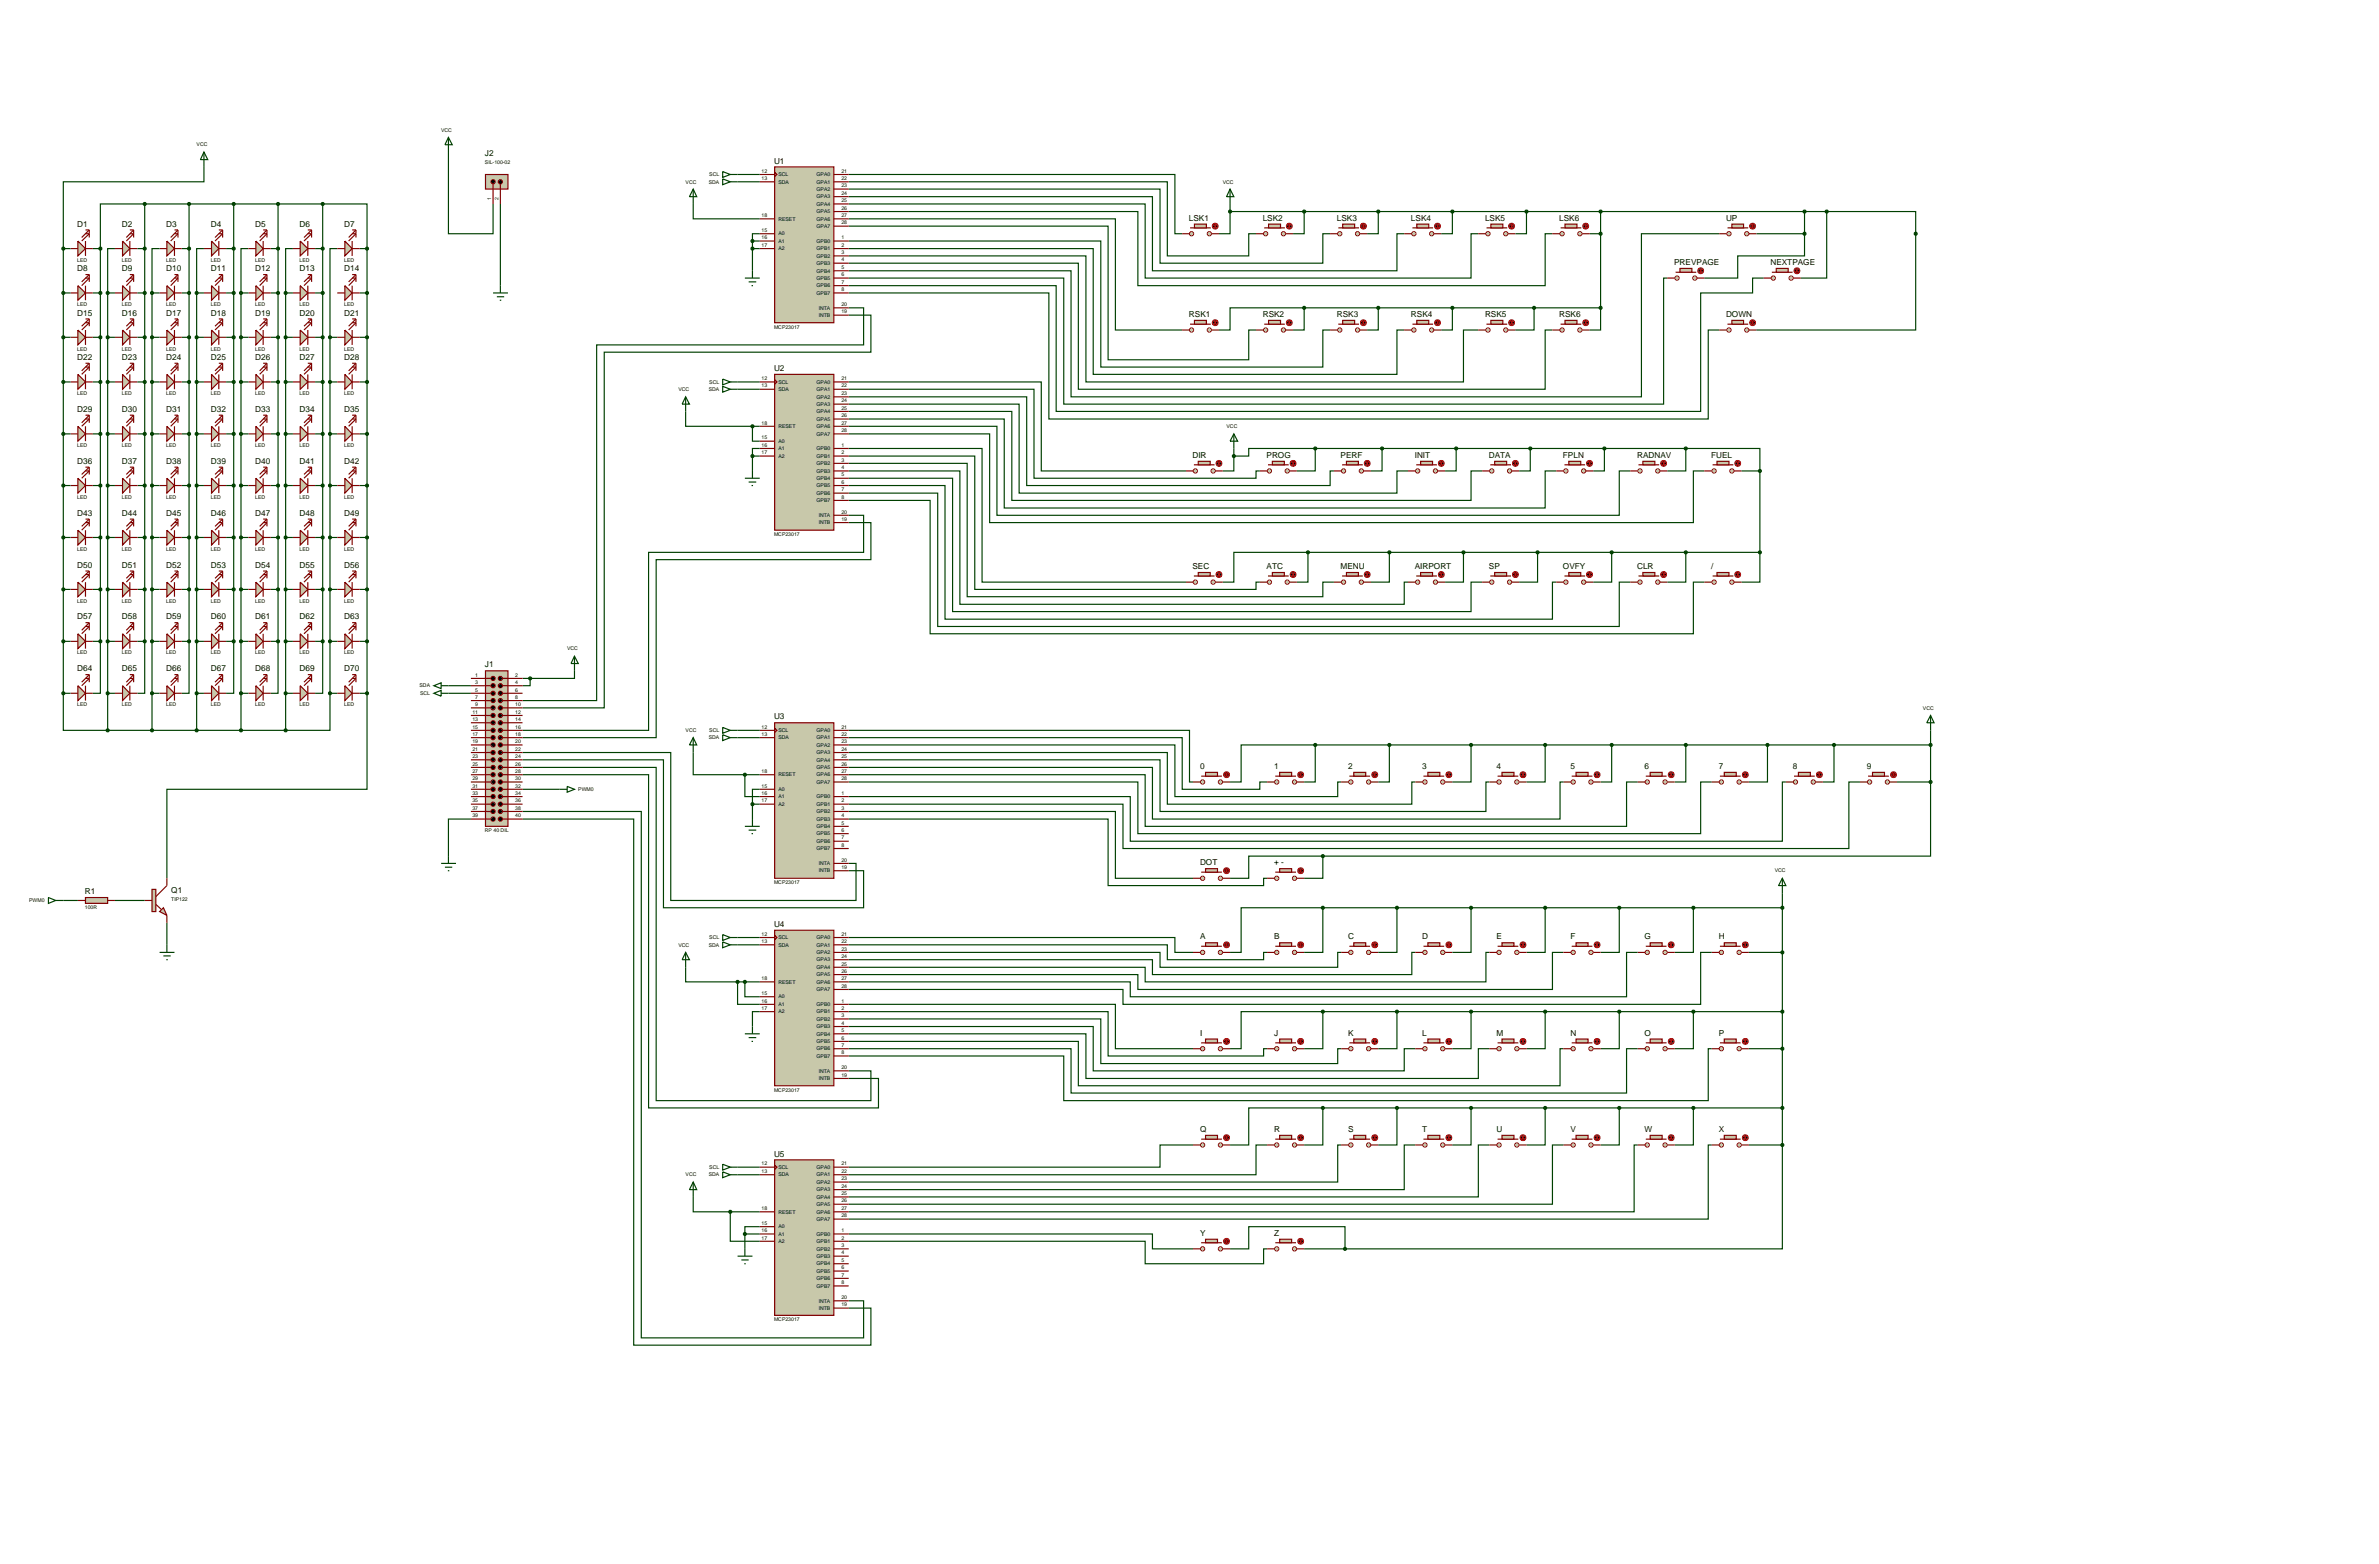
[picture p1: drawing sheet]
<svg xmlns="http://www.w3.org/2000/svg" width="815mm" height="536mm" viewBox="0 0 815 536" stroke-linecap="round" stroke-linejoin="round" font-family="sans-serif">
<defs><g id="words">
<g font-size="2.8">
<text x="166.2" y="53.5">J2</text>
<text x="265.3" y="56.1">U1</text>
<text x="26.5" y="77.7">D1</text>
<text x="41.8" y="77.7">D2</text>
<text x="57" y="77.7">D3</text>
<text x="72.3" y="77.7">D4</text>
<text x="87.5" y="77.7">D5</text>
<text x="102.7" y="77.7">D6</text>
<text x="118" y="77.7">D7</text>
<text x="407.5" y="75.7">LSK1</text>
<text x="432.8" y="75.7">LSK2</text>
<text x="458.2" y="75.7">LSK3</text>
<text x="483.6" y="75.7">LSK4</text>
<text x="509" y="75.7">LSK5</text>
<text x="534.4" y="75.7">LSK6</text>
<text x="591.6" y="75.7">UP</text>
<text x="26.5" y="93">D8</text>
<text x="41.8" y="93">D9</text>
<text x="57" y="93">D10</text>
<text x="72.3" y="93">D11</text>
<text x="87.5" y="93">D12</text>
<text x="102.7" y="93">D13</text>
<text x="118" y="93">D14</text>
<text x="573.8" y="90.9">PREVPAGE</text>
<text x="606.8" y="90.9">NEXTPAGE</text>
<text x="26.5" y="108.2">D15</text>
<text x="41.8" y="108.2">D16</text>
<text x="57" y="108.2">D17</text>
<text x="72.3" y="108.2">D18</text>
<text x="87.5" y="108.2">D19</text>
<text x="102.7" y="108.2">D20</text>
<text x="118" y="108.2">D21</text>
<text x="407.5" y="108.7">RSK1</text>
<text x="432.8" y="108.7">RSK2</text>
<text x="458.2" y="108.7">RSK3</text>
<text x="483.6" y="108.7">RSK4</text>
<text x="509" y="108.7">RSK5</text>
<text x="534.4" y="108.7">RSK6</text>
<text x="591.6" y="108.7">DOWN</text>
<text x="26.5" y="123.4">D22</text>
<text x="41.8" y="123.4">D23</text>
<text x="57" y="123.4">D24</text>
<text x="72.3" y="123.4">D25</text>
<text x="87.5" y="123.4">D26</text>
<text x="102.7" y="123.4">D27</text>
<text x="118" y="123.4">D28</text>
<text x="265.3" y="127.2">U2</text>
<text x="26.5" y="141.2">D29</text>
<text x="41.8" y="141.2">D30</text>
<text x="57" y="141.2">D31</text>
<text x="72.3" y="141.2">D32</text>
<text x="87.5" y="141.2">D33</text>
<text x="102.7" y="141.2">D34</text>
<text x="118" y="141.2">D35</text>
<text x="26.5" y="159">D36</text>
<text x="41.8" y="159">D37</text>
<text x="57" y="159">D38</text>
<text x="72.3" y="159">D39</text>
<text x="87.5" y="159">D40</text>
<text x="102.7" y="159">D41</text>
<text x="118" y="159">D42</text>
<text x="408.7" y="157">DIR</text>
<text x="434.1" y="157">PROG</text>
<text x="459.5" y="157">PERF</text>
<text x="484.9" y="157">INIT</text>
<text x="510.3" y="157">DATA</text>
<text x="535.7" y="157">FPLN</text>
<text x="561.1" y="157">RADNAV</text>
<text x="586.5" y="157">FUEL</text>
<text x="26.5" y="176.8">D43</text>
<text x="41.8" y="176.8">D44</text>
<text x="57" y="176.8">D45</text>
<text x="72.3" y="176.8">D46</text>
<text x="87.5" y="176.8">D47</text>
<text x="102.7" y="176.8">D48</text>
<text x="118" y="176.8">D49</text>
<text x="26.5" y="194.6">D50</text>
<text x="41.8" y="194.6">D51</text>
<text x="57" y="194.6">D52</text>
<text x="72.3" y="194.6">D53</text>
<text x="87.5" y="194.6">D54</text>
<text x="102.7" y="194.6">D55</text>
<text x="118" y="194.6">D56</text>
<text x="408.7" y="195.1">SEC</text>
<text x="434.1" y="195.1">ATC</text>
<text x="459.5" y="195.1">MENU</text>
<text x="484.9" y="195.1">AIRPORT</text>
<text x="510.3" y="195.1">SP</text>
<text x="535.7" y="195.1">OVFY</text>
<text x="561.1" y="195.1">CLR</text>
<text x="586.5" y="195.1">/</text>
<text x="26.5" y="212.3">D57</text>
<text x="41.8" y="212.3">D58</text>
<text x="57" y="212.3">D59</text>
<text x="72.3" y="212.3">D60</text>
<text x="87.5" y="212.3">D61</text>
<text x="102.7" y="212.3">D62</text>
<text x="118" y="212.3">D63</text>
<text x="26.5" y="230.1">D64</text>
<text x="41.8" y="230.1">D65</text>
<text x="57" y="230.1">D66</text>
<text x="72.3" y="230.1">D67</text>
<text x="87.5" y="230.1">D68</text>
<text x="102.7" y="230.1">D69</text>
<text x="118" y="230.1">D70</text>
<text x="166.2" y="228.8">J1</text>
<text x="265.3" y="246.6">U3</text>
<text x="411.3" y="263.6">0</text>
<text x="436.7" y="263.6">1</text>
<text x="462.1" y="263.6">2</text>
<text x="487.5" y="263.6">3</text>
<text x="512.9" y="263.6">4</text>
<text x="538.3" y="263.6">5</text>
<text x="563.7" y="263.6">6</text>
<text x="589.1" y="263.6">7</text>
<text x="614.5" y="263.6">8</text>
<text x="639.9" y="263.6">9</text>
<text x="411.3" y="296.6">DOT</text>
<text x="436.7" y="296.6">+ -</text>
<text x="29.1" y="306.5">R1</text>
<text x="58.7" y="306.1">Q1</text>
<text x="265.3" y="317.6">U4</text>
<text x="411.3" y="322">A</text>
<text x="436.7" y="322">B</text>
<text x="462.1" y="322">C</text>
<text x="487.5" y="322">D</text>
<text x="512.9" y="322">E</text>
<text x="538.3" y="322">F</text>
<text x="563.7" y="322">G</text>
<text x="589.1" y="322">H</text>
<text x="411.3" y="355">I</text>
<text x="436.7" y="355">J</text>
<text x="462.1" y="355">K</text>
<text x="487.5" y="355">L</text>
<text x="512.9" y="355">M</text>
<text x="538.3" y="355">N</text>
<text x="563.7" y="355">O</text>
<text x="589.1" y="355">P</text>
<text x="411.3" y="388">Q</text>
<text x="436.7" y="388">R</text>
<text x="462.1" y="388">S</text>
<text x="487.5" y="388">T</text>
<text x="512.9" y="388">U</text>
<text x="538.3" y="388">V</text>
<text x="563.7" y="388">W</text>
<text x="589.1" y="388">X</text>
<text x="265.3" y="396.4">U5</text>
<text x="411.3" y="423.6">Y</text>
<text x="436.7" y="423.6">Z</text>
</g>
<g font-size="1.8">
<text x="151.2" y="45.1">VCC</text>
<text x="67.4" y="50.2">VCC</text>
<text x="166.2" y="56.3">SIL-100-02</text>
<text x="261" y="59.2">12</text>
<text x="288.4" y="59.2">21</text>
<text x="235" y="62.9">VCC</text>
<text x="242.9" y="62.9">SDA</text>
<text x="243.1" y="60.4">SCL</text>
<text x="261" y="61.7">13</text>
<text x="266.8" y="62.9">SDA</text>
<text x="266.8" y="60.4">SCL</text>
<text x="279.9" y="60.4">GPA0</text>
<text x="279.9" y="62.9">GPA1</text>
<text x="279.9" y="65.4">GPA2</text>
<text x="288.4" y="61.7">22</text>
<text x="288.4" y="64.2">23</text>
<text x="419.1" y="62.9">VCC</text>
<text x="168.4" y="68.4" transform="rotate(-90 168.4 68.4)">1</text>
<text x="170.9" y="68.4" transform="rotate(-90 170.9 68.4)">2</text>
<text x="279.9" y="68">GPA3</text>
<text x="279.9" y="70.5">GPA4</text>
<text x="288.4" y="66.8">24</text>
<text x="288.4" y="69.3">25</text>
<text x="288.4" y="71.9">26</text>
<text x="261" y="74.4">18</text>
<text x="266.8" y="75.6">RESET</text>
<text x="279.9" y="73.1">GPA5</text>
<text x="279.9" y="75.6">GPA6</text>
<text x="288.4" y="74.4">27</text>
<text x="288.4" y="76.9">28</text>
<text x="261" y="79.5">15</text>
<text x="261" y="82">16</text>
<text x="266.8" y="80.7">A0</text>
<text x="266.8" y="83.2">A1</text>
<text x="279.9" y="78.1">GPA7</text>
<text x="279.9" y="83.2">GPB0</text>
<text x="288.4" y="82">1</text>
<text x="26.5" y="89.7">LED</text>
<text x="41.8" y="89.7">LED</text>
<text x="57" y="89.7">LED</text>
<text x="72.3" y="89.7">LED</text>
<text x="87.5" y="89.7">LED</text>
<text x="102.7" y="89.7">LED</text>
<text x="118" y="89.7">LED</text>
<text x="261" y="84.6">17</text>
<text x="266.8" y="85.8">A2</text>
<text x="279.9" y="85.8">GPB1</text>
<text x="279.9" y="88.3">GPB2</text>
<text x="288.4" y="84.6">2</text>
<text x="288.4" y="87.1">3</text>
<text x="288.4" y="89.6">4</text>
<text x="279.9" y="90.8">GPB3</text>
<text x="279.9" y="93.4">GPB4</text>
<text x="279.9" y="95.9">GPB5</text>
<text x="288.4" y="92.2">5</text>
<text x="288.4" y="94.7">6</text>
<text x="279.9" y="98.5">GPB6</text>
<text x="279.9" y="101">GPB7</text>
<text x="288.4" y="97.3">7</text>
<text x="288.4" y="99.8">8</text>
<text x="26.5" y="105">LED</text>
<text x="41.8" y="105">LED</text>
<text x="57" y="105">LED</text>
<text x="72.3" y="105">LED</text>
<text x="87.5" y="105">LED</text>
<text x="102.7" y="105">LED</text>
<text x="118" y="105">LED</text>
<text x="280.6" y="106.1">INTA</text>
<text x="288.4" y="104.9">20</text>
<text x="288.4" y="107.4">19</text>
<text x="265.3" y="112.6">MCP23017</text>
<text x="280.6" y="108.6">INTB</text>
<text x="26.5" y="120.2">LED</text>
<text x="41.8" y="120.2">LED</text>
<text x="57" y="120.2">LED</text>
<text x="72.3" y="120.2">LED</text>
<text x="87.5" y="120.2">LED</text>
<text x="102.7" y="120.2">LED</text>
<text x="118" y="120.2">LED</text>
<text x="243.1" y="131.5">SCL</text>
<text x="261" y="130.3">12</text>
<text x="266.8" y="131.5">SCL</text>
<text x="279.9" y="131.5">GPA0</text>
<text x="288.4" y="130.3">21</text>
<text x="26.5" y="135.4">LED</text>
<text x="41.8" y="135.4">LED</text>
<text x="57" y="135.4">LED</text>
<text x="72.3" y="135.4">LED</text>
<text x="87.5" y="135.4">LED</text>
<text x="102.7" y="135.4">LED</text>
<text x="118" y="135.4">LED</text>
<text x="232.5" y="134">VCC</text>
<text x="242.9" y="134">SDA</text>
<text x="261" y="132.8">13</text>
<text x="266.8" y="134">SDA</text>
<text x="279.9" y="134">GPA1</text>
<text x="279.9" y="136.6">GPA2</text>
<text x="288.4" y="132.8">22</text>
<text x="288.4" y="135.4">23</text>
<text x="288.4" y="137.9">24</text>
<text x="279.9" y="139.1">GPA3</text>
<text x="279.9" y="141.6">GPA4</text>
<text x="288.4" y="140.4">25</text>
<text x="288.4" y="143">26</text>
<text x="261" y="145.5">18</text>
<text x="266.8" y="146.7">RESET</text>
<text x="279.9" y="144.2">GPA5</text>
<text x="279.9" y="146.7">GPA6</text>
<text x="279.9" y="149.3">GPA7</text>
<text x="288.4" y="145.5">27</text>
<text x="288.4" y="148.1">28</text>
<text x="420.4" y="146.7">VCC</text>
<text x="26.5" y="153.2">LED</text>
<text x="41.8" y="153.2">LED</text>
<text x="57" y="153.2">LED</text>
<text x="72.3" y="153.2">LED</text>
<text x="87.5" y="153.2">LED</text>
<text x="102.7" y="153.2">LED</text>
<text x="118" y="153.2">LED</text>
<text x="261" y="150.6">15</text>
<text x="261" y="153.1">16</text>
<text x="261" y="155.7">17</text>
<text x="266.8" y="151.8">A0</text>
<text x="266.8" y="154.3">A1</text>
<text x="279.9" y="154.3">GPB0</text>
<text x="288.4" y="153.1">1</text>
<text x="288.4" y="155.7">2</text>
<text x="266.8" y="156.9">A2</text>
<text x="279.9" y="156.9">GPB1</text>
<text x="279.9" y="159.4">GPB2</text>
<text x="279.9" y="162">GPB3</text>
<text x="288.4" y="158.2">3</text>
<text x="288.4" y="160.8">4</text>
<text x="279.9" y="164.5">GPB4</text>
<text x="279.9" y="167">GPB5</text>
<text x="288.4" y="163.3">5</text>
<text x="288.4" y="165.8">6</text>
<text x="26.5" y="171">LED</text>
<text x="41.8" y="171">LED</text>
<text x="57" y="171">LED</text>
<text x="72.3" y="171">LED</text>
<text x="87.5" y="171">LED</text>
<text x="102.7" y="171">LED</text>
<text x="118" y="171">LED</text>
<text x="279.9" y="169.6">GPB6</text>
<text x="279.9" y="172.1">GPB7</text>
<text x="288.4" y="168.4">7</text>
<text x="288.4" y="170.9">8</text>
<text x="280.6" y="177.2">INTA</text>
<text x="280.6" y="179.7">INTB</text>
<text x="288.4" y="176">20</text>
<text x="288.4" y="178.5">19</text>
<text x="265.3" y="183.7">MCP23017</text>
<text x="26.5" y="188.8">LED</text>
<text x="41.8" y="188.8">LED</text>
<text x="57" y="188.8">LED</text>
<text x="72.3" y="188.8">LED</text>
<text x="87.5" y="188.8">LED</text>
<text x="102.7" y="188.8">LED</text>
<text x="118" y="188.8">LED</text>
<text x="26.5" y="206.6">LED</text>
<text x="41.8" y="206.6">LED</text>
<text x="57" y="206.6">LED</text>
<text x="72.3" y="206.6">LED</text>
<text x="87.5" y="206.6">LED</text>
<text x="102.7" y="206.6">LED</text>
<text x="118" y="206.6">LED</text>
<text x="26.5" y="224.3">LED</text>
<text x="41.8" y="224.3">LED</text>
<text x="57" y="224.3">LED</text>
<text x="72.3" y="224.3">LED</text>
<text x="87.5" y="224.3">LED</text>
<text x="102.7" y="224.3">LED</text>
<text x="118" y="224.3">LED</text>
<text x="194.4" y="222.9">VCC</text>
<text x="162.9" y="231.9">1</text>
<text x="176.6" y="231.9">2</text>
<text x="143.8" y="235.6">SDA</text>
<text x="144" y="238.2">SCL</text>
<text x="162.9" y="234.4">3</text>
<text x="162.9" y="237">5</text>
<text x="162.9" y="239.5">7</text>
<text x="176.6" y="234.4">4</text>
<text x="176.6" y="237">6</text>
<text x="176.6" y="239.5">8</text>
<text x="26.5" y="242.1">LED</text>
<text x="41.8" y="242.1">LED</text>
<text x="57" y="242.1">LED</text>
<text x="72.3" y="242.1">LED</text>
<text x="87.5" y="242.1">LED</text>
<text x="102.7" y="242.1">LED</text>
<text x="118" y="242.1">LED</text>
<text x="161.9" y="244.6">11</text>
<text x="162.9" y="242">9</text>
<text x="176.6" y="242">10</text>
<text x="176.6" y="244.6">12</text>
<text x="659.1" y="243.2">VCC</text>
<text x="161.9" y="247.1">13</text>
<text x="161.9" y="249.7">15</text>
<text x="176.6" y="247.1">14</text>
<text x="176.6" y="249.7">16</text>
<text x="235" y="250.9">VCC</text>
<text x="243.1" y="250.9">SCL</text>
<text x="261" y="249.7">12</text>
<text x="266.8" y="250.9">SCL</text>
<text x="279.9" y="250.9">GPA0</text>
<text x="288.4" y="249.7">21</text>
<text x="161.9" y="252.2">17</text>
<text x="161.9" y="254.7">19</text>
<text x="161.9" y="257.3">21</text>
<text x="176.6" y="252.2">18</text>
<text x="176.6" y="254.7">20</text>
<text x="176.6" y="257.3">22</text>
<text x="242.9" y="253.4">SDA</text>
<text x="261" y="252.2">13</text>
<text x="266.8" y="253.4">SDA</text>
<text x="279.9" y="253.4">GPA1</text>
<text x="279.9" y="255.9">GPA2</text>
<text x="288.4" y="252.2">22</text>
<text x="288.4" y="254.7">23</text>
<text x="288.4" y="257.3">24</text>
<text x="161.9" y="259.8">23</text>
<text x="161.9" y="262.4">25</text>
<text x="176.6" y="259.8">24</text>
<text x="176.6" y="262.4">26</text>
<text x="279.9" y="258.5">GPA3</text>
<text x="279.9" y="261">GPA4</text>
<text x="279.9" y="263.6">GPA5</text>
<text x="288.4" y="259.8">25</text>
<text x="288.4" y="262.4">26</text>
<text x="161.9" y="264.9">27</text>
<text x="161.9" y="267.4">29</text>
<text x="161.9" y="269.9">31</text>
<text x="176.6" y="264.9">28</text>
<text x="176.6" y="267.4">30</text>
<text x="176.6" y="269.9">32</text>
<text x="261" y="269.9">15</text>
<text x="261" y="264.9">18</text>
<text x="266.8" y="266.1">RESET</text>
<text x="279.9" y="266.1">GPA6</text>
<text x="279.9" y="268.6">GPA7</text>
<text x="288.4" y="264.9">27</text>
<text x="288.4" y="267.4">28</text>
<text x="161.9" y="272.4">33</text>
<text x="161.9" y="275">35</text>
<text x="176.6" y="272.4">34</text>
<text x="176.6" y="275">36</text>
<text x="198.2" y="271.1">PWM0</text>
<text x="261" y="272.4">16</text>
<text x="261" y="275">17</text>
<text x="266.8" y="271.1">A0</text>
<text x="266.8" y="273.6">A1</text>
<text x="279.9" y="273.6">GPB0</text>
<text x="288.4" y="272.4">1</text>
<text x="288.4" y="275">2</text>
<text x="161.9" y="277.5">37</text>
<text x="161.9" y="280.1">39</text>
<text x="176.6" y="277.5">38</text>
<text x="176.6" y="280.1">40</text>
<text x="266.8" y="276.2">A2</text>
<text x="279.9" y="276.2">GPB1</text>
<text x="279.9" y="278.7">GPB2</text>
<text x="279.9" y="281.3">GPB3</text>
<text x="288.4" y="277.5">3</text>
<text x="288.4" y="280.1">4</text>
<text x="166.2" y="285.2">RP 40 DIL</text>
<text x="279.9" y="283.8">GPB4</text>
<text x="279.9" y="286.3">GPB5</text>
<text x="288.4" y="282.6">5</text>
<text x="288.4" y="285.1">6</text>
<text x="288.4" y="287.7">7</text>
<text x="279.9" y="288.9">GPB6</text>
<text x="279.9" y="291.4">GPB7</text>
<text x="288.4" y="290.2">8</text>
<text x="280.6" y="296.5">INTA</text>
<text x="280.6" y="299">INTB</text>
<text x="288.4" y="295.3">20</text>
<text x="288.4" y="297.8">19</text>
<text x="608.3" y="299">VCC</text>
<text x="265.3" y="303">MCP23017</text>
<text x="10" y="309.2">PWM0</text>
<text x="29.1" y="311.6">100R</text>
<text x="58.7" y="308.9">TIP122</text>
<text x="243.1" y="321.9">SCL</text>
<text x="261" y="323.2">13</text>
<text x="261" y="320.7">12</text>
<text x="266.8" y="321.9">SCL</text>
<text x="279.9" y="321.9">GPA0</text>
<text x="288.4" y="320.7">21</text>
<text x="288.4" y="323.2">22</text>
<text x="232.5" y="324.4">VCC</text>
<text x="242.9" y="324.4">SDA</text>
<text x="266.8" y="324.4">SDA</text>
<text x="279.9" y="324.4">GPA1</text>
<text x="279.9" y="327">GPA2</text>
<text x="279.9" y="329.5">GPA3</text>
<text x="288.4" y="325.8">23</text>
<text x="288.4" y="328.3">24</text>
<text x="261" y="335.9">18</text>
<text x="279.9" y="332.1">GPA4</text>
<text x="279.9" y="334.6">GPA5</text>
<text x="288.4" y="330.9">25</text>
<text x="288.4" y="333.4">26</text>
<text x="288.4" y="335.9">27</text>
<text x="261" y="341">15</text>
<text x="266.8" y="337.1">RESET</text>
<text x="279.9" y="337.1">GPA6</text>
<text x="279.9" y="339.7">GPA7</text>
<text x="288.4" y="338.5">28</text>
<text x="261" y="343.6">16</text>
<text x="261" y="346.1">17</text>
<text x="266.8" y="342.2">A0</text>
<text x="266.8" y="344.8">A1</text>
<text x="266.8" y="347.3">A2</text>
<text x="279.9" y="344.8">GPB0</text>
<text x="279.9" y="347.3">GPB1</text>
<text x="288.4" y="343.6">1</text>
<text x="288.4" y="346.1">2</text>
<text x="279.9" y="349.8">GPB2</text>
<text x="279.9" y="352.4">GPB3</text>
<text x="288.4" y="348.6">3</text>
<text x="288.4" y="351.2">4</text>
<text x="288.4" y="353.7">5</text>
<text x="279.9" y="354.9">GPB4</text>
<text x="279.9" y="357.5">GPB5</text>
<text x="279.9" y="360">GPB6</text>
<text x="288.4" y="356.3">6</text>
<text x="288.4" y="358.8">7</text>
<text x="279.9" y="362.5">GPB7</text>
<text x="288.4" y="361.3">8</text>
<text x="280.6" y="367.6">INTA</text>
<text x="280.6" y="370.2">INTB</text>
<text x="288.4" y="366.4">20</text>
<text x="288.4" y="369">19</text>
<text x="265.3" y="374.1">MCP23017</text>
<text x="243.1" y="400.6">SCL</text>
<text x="261" y="402">13</text>
<text x="261" y="399.4">12</text>
<text x="266.8" y="400.6">SCL</text>
<text x="279.9" y="400.6">GPA0</text>
<text x="288.4" y="399.4">21</text>
<text x="288.4" y="402">22</text>
<text x="235" y="403.2">VCC</text>
<text x="242.9" y="403.2">SDA</text>
<text x="266.8" y="403.2">SDA</text>
<text x="279.9" y="403.2">GPA1</text>
<text x="279.9" y="405.7">GPA2</text>
<text x="288.4" y="404.5">23</text>
<text x="288.4" y="407.1">24</text>
<text x="279.9" y="408.3">GPA3</text>
<text x="279.9" y="410.8">GPA4</text>
<text x="279.9" y="413.3">GPA5</text>
<text x="288.4" y="409.6">25</text>
<text x="288.4" y="412.1">26</text>
<text x="261" y="419.8">15</text>
<text x="261" y="414.7">18</text>
<text x="266.8" y="415.9">RESET</text>
<text x="279.9" y="415.9">GPA6</text>
<text x="279.9" y="418.4">GPA7</text>
<text x="288.4" y="414.7">27</text>
<text x="288.4" y="417.2">28</text>
<text x="261" y="422.3">16</text>
<text x="261" y="424.8">17</text>
<text x="266.8" y="421">A0</text>
<text x="266.8" y="423.5">A1</text>
<text x="266.8" y="426">A2</text>
<text x="279.9" y="423.5">GPB0</text>
<text x="279.9" y="426">GPB1</text>
<text x="288.4" y="422.3">1</text>
<text x="288.4" y="424.8">2</text>
<text x="279.9" y="428.6">GPB2</text>
<text x="279.9" y="431.1">GPB3</text>
<text x="288.4" y="427.4">3</text>
<text x="288.4" y="429.9">4</text>
<text x="279.9" y="433.7">GPB4</text>
<text x="279.9" y="436.2">GPB5</text>
<text x="288.4" y="432.5">5</text>
<text x="288.4" y="435">6</text>
<text x="288.4" y="437.5">7</text>
<text x="279.9" y="438.7">GPB6</text>
<text x="279.9" y="441.3">GPB7</text>
<text x="288.4" y="440.1">8</text>
<text x="280.6" y="446.4">INTA</text>
<text x="280.6" y="448.9">INTB</text>
<text x="288.4" y="445.2">20</text>
<text x="288.4" y="447.7">19</text>
<text x="265.3" y="452.8">MCP23017</text>
</g>
</g></defs>
<g fill="none" stroke="#004000" stroke-width=".4">
<path d="M69.9 57.2v5.1h-48.2v22.9M153.7 52.1v28h15.3v-10.2M252.8 59.8h7.6M290.9 59.8h111.8v20.3h2.5M49.6 69.9h-15.2v15.3M49.6 69.9v149.9M49.6 69.9h61M64.8 69.9v149.9M80.1 69.9v149.9M95.3 69.9v149.9M110.6 69.9h15.2v15.3M110.6 69.9v149.9"/>
<path d="M171.5 69.9v28M237.6 69.9v5.1h22.8M252.8 62.3h7.6M290.9 62.3h109.2v25.4h27.9v-7.6h2.5M290.9 64.8h106.7v25.4h55.8v-10.1h2.5M290.9 67.4h104.1v25.4h83.8v-12.7h2.5M290.9 69.9h101.6v25.4h111.7v-15.2h2.5M290.9 72.5h99.1v25.4h139.6v-17.8h2.5M290.9 75h91.4v38.1h22.9M290.9 77.5h88.9v45.8h48.2v-10.2h2.5M421.6 72.5v7.6h-3.8M421.6 69.9v2.6"/>
<path d="M421.6 72.5h204.5M447 72.5v7.6h-3.8M472.4 72.5v7.6h-3.8M497.8 72.5v7.6h-3.8M523.2 72.5v7.6h-3.8M548.6 72.5v33M618.5 72.5v7.6M626.1 72.5h30.5v40.6h-54.6M626.1 72.5v22.8h-8.9M21.7 85.2v152.4M21.7 85.2h2.5M31.8 85.2h2.6"/>
<path d="M34.4 85.2v134.6M39.4 85.2h-2.5v15.2M47.1 85.2h2.5M54.7 85.2h-2.6v15.2M62.3 85.2h2.5M69.9 85.2h-2.5v15.2M77.5 85.2h2.6M85.2 85.2h-2.6v15.2M92.8 85.2h2.5M100.4 85.2h-2.5v15.2M108 85.2h2.6M115.6 85.2h-2.5v30.4"/>
<path d="M123.3 85.2h2.5M125.8 85.2v152.4M257.9 85.2h2.5M257.9 82.6v10.2M257.9 82.6h2.5M260.4 80.1h-2.5v2.5M290.9 82.6h86.4v43.2h76.1v-12.7h2.5M290.9 85.2h83.8v43.1h104.1v-15.2h2.5M290.9 87.7h81.3v43.2h129.4v-17.8h5.1M290.9 90.2h78.7v43.2h160v-20.3h2.5M290.9 95.3h73.7v43.2h205.6v-43.2h1.3M544.8 80.1h3.8"/>
<path d="M589.3 80.1h-26.7v55.9h-195.5v-43.2h-76.2M602 80.1h16.5M604.5 95.3h-3.8v5.1h-17.8v40.6h-220.9v-43.1h-71.1M618.5 80.1v7.6h-22.9v7.6h-11.4M21.7 100.4h2.5M21.7 115.6h2.5M31.8 100.4h2.6M31.8 115.6h2.6M36.9 100.4h2.5M36.9 115.6h2.5M36.9 100.4v149.9M47.1 100.4h2.5"/>
<path d="M47.1 115.6h2.5M52.1 100.4h2.6M52.1 115.6h2.6M52.1 100.4v149.9M62.3 100.4h2.5M62.3 115.6h2.5M67.4 100.4h2.5M67.4 115.6h2.5M67.4 100.4v149.9M77.5 100.4h2.6M77.5 115.6h2.6M82.6 100.4h2.6"/>
<path d="M82.6 115.6h2.6M82.6 100.4v149.9M92.8 100.4h2.5M92.8 115.6h2.5M97.9 100.4h2.5M97.9 115.6h2.5M97.9 100.4v149.9M108 100.4h2.6M108 115.6h2.6M113.1 115.6h2.5M113.1 115.6v122M123.3 100.4h2.5"/>
<path d="M123.3 115.6h2.5M290.9 105.5h5.1v12.7h-91.5v121.9h-25.4M290.9 108h7.6v12.7h-91.4v121.9h-28M290.9 100.4h68.6v43.2h226v-30.5h3.8M447 105.5h-25.4v7.6h-3.8M447 105.5v7.6h-3.8M447 105.5h101.6M472.4 105.5v7.6h-3.8M497.8 105.5v7.6h-3.8M525.8 105.5v7.6h-6.4M548.6 105.5v7.6h-3.8M21.7 130.9h2.5"/>
<path d="M31.8 130.9h2.6M36.9 130.9h2.5M47.1 130.9h2.5M52.1 130.9h2.6M62.3 130.9h2.5M67.4 130.9h2.5M77.5 130.9h2.6M82.6 130.9h2.6M92.8 130.9h2.5M97.9 130.9h2.5M108 130.9h2.6M113.1 130.9h2.5"/>
<path d="M123.3 130.9h2.5M252.8 130.9h7.6M252.8 133.4h7.6M290.9 130.9h66v30.5h49.6M290.9 133.4h63.5v30.5h76.1v-2.5h1.3M290.9 136h61v30.4h104v-5h1.3M290.9 138.5h58.4v30.5h129.5v-7.6h3.8M21.7 148.7h2.5M31.8 148.7h2.6M36.9 148.7h2.5M47.1 148.7h2.5M52.1 148.7h2.6"/>
<path d="M62.3 148.7h2.5M67.4 148.7h2.5M77.5 148.7h2.6M82.6 148.7h2.6M92.8 148.7h2.5M97.9 148.7h2.5M108 148.7h2.6M113.1 148.7h2.5M123.3 148.7h2.5M235 141v5.1h22.9M257.9 146.1v5.1h2.5M257.9 156.3v5.1"/>
<path d="M257.9 156.3h2.5M257.9 146.1h2.5M260.4 153.7h-2.5v2.6M290.9 141h55.9v30.5h157.4v-10.1h3.8M290.9 143.6h53.3v30.5h185.4v-12.7h3.8M290.9 146.1h50.8v30.5h213.3v-15.2h3.8M290.9 148.7h48.3v30.4h241.2v-17.7h3.8M290.9 153.7h45.7v45.8h69.9M290.9 156.3h43.2v45.7h96.4v-2.5h1.3M290.9 158.8h40.6v45.7h121.9v-5h3.8M422.9 156.3v5.1h-3.8M422.9 153.7v2.6"/>
<path d="M450.8 153.7h-22.8v2.6h-5.1M450.8 153.7v7.7h-6.3M450.8 153.7h127M473.7 153.7v7.7h-3.8M499.1 153.7v7.7h-3.8M524.5 153.7v7.7h-3.8M549.9 153.7v7.7h-3.8M577.8 153.7h25.4v7.7M577.8 153.7v7.7h-6.3M21.7 166.4h2.5M31.8 166.4h2.6M36.9 166.4h2.5"/>
<path d="M47.1 166.4h2.5M52.1 166.4h2.6M62.3 166.4h2.5M67.4 166.4h2.5M77.5 166.4h2.6M82.6 166.4h2.6M92.8 166.4h2.5M97.9 166.4h2.5M108 166.4h2.6M113.1 166.4h2.5M123.3 166.4h2.5M290.9 176.6h5.1v12.7h-73.7v61h-43.2"/>
<path d="M290.9 179.1h7.6v12.7h-73.6v61h-45.8M290.9 161.4h38.1v45.7h152.3v-7.6h1.3M290.9 163.9h35.6v45.7h177.7v-10.1h3.8M290.9 166.4h33v45.8h208.2v-12.7h1.3M290.9 169h30.5v45.7h233.6v-15.2h3.8M290.9 171.5h27.9v45.7h261.6v-17.7h3.8M596.9 161.4h6.3M603.2 161.4v27.9M21.7 184.2h2.5M31.8 184.2h2.6M36.9 184.2h2.5M47.1 184.2h2.5"/>
<path d="M52.1 184.2h2.6M62.3 184.2h2.5M67.4 184.2h2.5M77.5 184.2h2.6M82.6 184.2h2.6M92.8 184.2h2.5M97.9 184.2h2.5M108 184.2h2.6M113.1 184.2h2.5M123.3 184.2h2.5M448.3 189.3h-25.4v10.2h-3.8M448.3 189.3v10.2h-3.8"/>
<path d="M448.3 189.3h154.9M476.2 189.3v10.2h-6.3M501.6 189.3v10.2h-6.3M527 189.3v10.2h-6.3M552.4 189.3v10.2h-6.3M577.8 189.3v10.2h-6.3M603.2 189.3v10.2h-6.3M21.7 202h2.5M21.7 219.8h2.5M31.8 202h2.6M31.8 219.8h2.6M34.4 219.8v17.8h-2.6"/>
<path d="M36.9 202h2.5M36.9 219.8h2.5M47.1 202h2.5M47.1 219.8h2.5M49.6 219.8v17.8h-2.5M52.1 202h2.6M52.1 219.8h2.6M62.3 202h2.5M62.3 219.8h2.5M64.8 219.8v17.8h-2.5M67.4 202h2.5M67.4 219.8h2.5"/>
<path d="M77.5 202h2.6M77.5 219.8h2.6M80.1 219.8v17.8h-2.6M82.6 202h2.6M82.6 219.8h2.6M92.8 202h2.5M92.8 219.8h2.5M95.3 219.8v17.8h-2.5M97.9 202h2.5M97.9 219.8h2.5M108 202h2.6M108 219.8h2.6"/>
<path d="M110.6 219.8v17.8h-2.6M113.1 202h2.5M113.1 219.8h2.5M123.3 202h2.5M123.3 219.8h2.5M21.7 237.6v12.7h15.2M21.7 237.6h2.5M36.9 237.6h2.5M52.1 237.6h2.6M67.4 237.6h2.5M82.6 237.6h2.6M97.9 237.6h2.5"/>
<path d="M113.1 237.6v12.7h-15.2M113.1 237.6h2.5M123.3 237.6h2.5M125.8 237.6v32.9h-68.6v30.5M153.7 237.6h7.7M153.7 235h7.7M179.1 232.5h2.6M181.7 232.5v2.5h-2.6M196.9 229.9v2.6h-15.2M36.9 250.3h61M179.1 257.9h50.8v50.7h63.5v-12.7h-2.5M237.6 257.9v7.6h17.7"/>
<path d="M252.8 250.3h7.6M252.8 252.8h7.6M290.9 250.3h116.8v17.7h1.2M290.9 252.8h114.3v17.7h26.6v-2.5h2.5M290.9 255.3h111.8v17.7h55.8v-5h1.2M290.9 257.9h109.2v17.7h83.8v-7.6h1.2M450.8 255.3h-25.4v12.7h-3.8M450.8 255.3v12.7h-3.8M450.8 255.3h210.9M476.2 255.3v12.7h-3.8M504.2 255.3v12.7h-6.4M529.6 255.3v12.7h-6.4"/>
<path d="M552.4 255.3v12.7h-3.8M577.8 255.3v12.7h-3.8M605.8 255.3v12.7h-6.4M628.6 255.3v12.7h-3.8M661.7 250.3v17.7M179.1 260.4h48.3v50.7h68.6v-12.7h-5.1M179.1 263h45.8v114.2h73.6v-10.2h-7.6M179.1 265.5h43.2v114.2h78.8v-10.1h-10.2M179.1 278.1h40.7v180.4h76.2v-12.7h-5.1M179.1 270.5h12.7M255.3 265.5v7.5h5.1M255.3 265.5h5.1"/>
<path d="M257.9 275.6v5.1M257.9 275.6h2.5M260.4 270.5h-2.5v5.1M290.9 260.4h106.7v17.7h111.7v-10.1h1.2M290.9 263h104.1v17.7h139.7v-12.7h1.2M290.9 265.5h101.6v17.7h165v-15.2h3.8M290.9 268h99.1v17.7h192.9v-17.7h3.8M290.9 278.1h91.4v22.9h26.6M612.1 268h-1.2v20.3h-223.5v-15.3h-96.5M637.5 268h-3.8v22.8h-248.8v-15.2h-94M650.2 268h11.5M661.7 268v25.4h-208.3"/>
<path d="M161.4 280.7h-7.7v12.7M179.1 280.7h38.1v180.3h81.3v-12.7h-7.6M290.9 280.7h88.9v22.8h53.3v-2.5h1.2M453.4 293.4h-25.4v7.6h-6.4M453.4 293.4v7.6h-6.4M21.7 308.6h5M39.4 308.6h10.2M57.2 316.2v7.6M453.4 311.1h-28v15.3h-3.8M453.4 311.1v15.3h-6.4M453.4 311.1h157.5M478.8 311.1v15.3h-6.4"/>
<path d="M504.2 311.1v15.3h-6.4M529.6 311.1v15.3h-6.4M555 311.1v15.3h-6.4M580.4 311.1v15.3h-6.4M610.9 306.1v86.3M235 331.5v5h17.8M252.8 336.5v7.7h7.6M252.8 336.5h7.6M252.8 323.8h7.6M252.8 321.3h7.6M255.3 336.5v5.1h5.1M290.9 321.3h111.8v5.1h6.2"/>
<path d="M290.9 323.8h109.2v5.1h33v-2.5h1.2M290.9 326.4h106.7v5.1h60.9v-5.1h1.2M485.1 326.4h-1.2v7.6h-88.9v-5.1h-104.1M510.5 326.4h-1.2v10.1h-116.8v-5h-101.6M535.9 326.4h-3.8v12.7h-142.1v-5.1h-99.1M561.3 326.4h-3.8v15.2h-170.1v-5.1h-96.5M586.7 326.4h-3.8v17.8h-198v-5.1h-94M599.4 326.4h11.5M260.4 346.7h-2.5v5.1M290.9 344.2h91.4v15.2h26.6M290.9 346.7h88.9v15.2h53.3v-2.5h1.2M290.9 349.2h86.4v15.3h81.2v-5.1h1.2"/>
<path d="M290.9 351.8h83.8v15.2h106.6v-7.6h3.8M290.9 354.3h81.3v15.3h134.5v-10.2h3.8M290.9 356.9h78.7v15.2h165.1v-12.7h1.2M290.9 359.4h76.2v15.2h190.4v-15.2h3.8M453.4 346.7h-28v12.7h-3.8M453.4 346.7v12.7h-6.4M453.4 346.7h157.5M478.8 346.7v12.7h-6.4M504.2 346.7v12.7h-6.4M529.6 346.7v12.7h-6.4M555 346.7v12.7h-6.4M580.4 346.7v12.7h-6.4"/>
<path d="M586.7 359.4h-1.2v17.8h-220.9v-15.3h-73.7M599.4 359.4h11.5M453.4 379.7h-25.4v12.7h-6.4M453.4 379.7v12.7h-6.4M453.4 379.7h157.5M478.8 379.7v12.7h-6.4M504.2 379.7v12.7h-6.4M529.6 379.7v12.7h-6.4M555 379.7v12.7h-6.4M580.4 379.7v12.7h-6.4M252.8 400h7.6M408.9 392.4h-11.3v7.6h-106.7"/>
<path d="M434.3 392.4h-3.8v10.2h-139.6M459.7 392.4h-1.2v12.7h-167.6M485.1 392.4h-3.8v15.3h-190.4M510.5 392.4h-3.8v17.8h-215.8M535.9 392.4h-3.8v20.3h-241.2M561.3 392.4h-1.2v22.9h-269.2M586.7 392.4h-1.2v25.4h-294.6M599.4 392.4h11.5M610.9 392.4v35.6h-149.9M237.6 410.2v5.1h12.7M250.3 415.3v10.1h10.1M250.3 415.3h10.1"/>
<path d="M252.8 402.6h7.6M255.3 422.9v5.1M255.3 422.9h5.1M260.4 420.4h-5.1v2.5M290.9 422.9h104.1v5.1h13.9M290.9 425.4h101.6v7.7h40.6v-5.1h1.2M421.6 428h6.4v-7.6h33v7.6M447 428h14"/>
</g>
<path d="M166.4 229.9h7.7v53.3h-7.7z" fill="#c8c8aa" stroke="#800000" stroke-width=".4"/>
<g fill="none" stroke="#800000" stroke-width=".4">
<path d="M161.4 232.5h6.8M161.4 235h6.8M161.4 237.6h6.8M172.3 232.5h6.8M172.3 235h6.8M172.3 237.6h6.8M161.4 240.1h6.8M161.4 242.6h6.8M161.4 245.2h6.8M161.4 247.7h6.8M161.4 250.3h6.8M161.4 252.8h6.8"/>
<path d="M161.4 255.3h6.8M161.4 257.9h6.8M172.3 240.1h6.8M172.3 242.6h6.8M172.3 245.2h6.8M172.3 247.7h6.8M172.3 250.3h6.8M172.3 252.8h6.8M172.3 255.3h6.8M172.3 257.9h6.8M161.4 260.4h6.8M161.4 263h6.8"/>
<path d="M161.4 265.5h6.8M161.4 268h6.8M161.4 270.5h6.8M161.4 273h6.8M161.4 275.6h6.8M161.4 278.1h6.8M172.3 260.4h6.8M172.3 263h6.8M172.3 265.5h6.8M172.3 268h6.8M172.3 270.5h6.8M172.3 273h6.8"/>
<path d="M172.3 275.6h6.8M172.3 278.1h6.8M161.4 280.7h6.8M172.3 280.7h6.8"/>
</g>
<g fill="#000" stroke="#800000" stroke-width=".4">
<path d="M168.5 232l.5-.2-.7 .7zM169 231.8l.5 .2 .2 .5zM169.7 232.5l-.2 .5-.5 .2zM168.3 232.5l.7 .7-.5-.2z"/>
<path d="M168.5 234.5l.5-.2-.7 .7zM169 234.3l.5 .2 .2 .5zM169.7 235l-.2 .5-.5 .2zM168.3 235l.7 .7-.5-.2z"/>
<path d="M168.5 237.1l.5-.2-.7 .7zM169 236.9l.5 .2 .2 .5zM169 238.3l.7-.7-.2 .5zM168.3 237.6l.7 .7-.5-.2z"/>
<path d="M171 232l.5-.2-.7 .7zM171.5 231.8l.5 .2 .2 .5zM172.2 232.5l-.2 .5-.5 .2zM170.8 232.5l.7 .7-.5-.2z"/>
<path d="M171 234.5l.5-.2-.7 .7zM171.5 234.3l.5 .2 .2 .5zM172.2 235l-.2 .5-.5 .2zM170.8 235l.7 .7-.5-.2z"/>
<path d="M171 237.1l.5-.2-.7 .7zM171.5 236.9l.5 .2 .2 .5zM171.5 238.3l.7-.7-.2 .5zM170.8 237.6l.7 .7-.5-.2z"/>
<path d="M168.5 239.6l.5-.2-.7 .7zM169 239.4l.5 .2 .2 .5zM169.7 240.1l-.2 .5-.5 .2zM168.3 240.1l.7 .7-.5-.2z"/>
<path d="M168.5 242.1l.5-.2-.7 .7zM169 241.9l.5 .2 .2 .5zM169.7 242.6l-.2 .5-.5 .2zM168.3 242.6l.7 .7-.5-.2z"/>
<path d="M168.5 244.7l.5-.2-.7 .7zM169 244.5l.5 .2 .2 .5zM169.7 245.2l-.2 .5-.5 .2zM168.3 245.2l.7 .7-.5-.2z"/>
<path d="M168.5 247.2l.5-.2-.7 .7zM169 247l.5 .2 .2 .5zM169.7 247.7l-.2 .5-.5 .2zM168.3 247.7l.7 .7-.5-.2z"/>
<path d="M168.5 249.8l.5-.2-.7 .7zM169 249.6l.5 .2 .2 .5zM169 251l.7-.7-.2 .5zM168.3 250.3l.7 .7-.5-.2z"/>
<path d="M168.5 252.3l.5-.2-.7 .7zM169 252.1l.5 .2 .2 .5zM169.7 252.8l-.2 .5-.5 .2zM168.3 252.8l.7 .7-.5-.2z"/>
<path d="M168.5 254.8l.5-.2-.7 .7zM169 254.6l.5 .2 .2 .5zM169.7 255.3l-.2 .5-.5 .2zM168.3 255.3l.7 .7-.5-.2z"/>
<path d="M168.5 257.4l.5-.2-.7 .7zM169 257.2l.5 .2 .2 .5zM169.7 257.9l-.2 .5-.5 .2zM168.3 257.9l.7 .7-.5-.2z"/>
<path d="M171 239.6l.5-.2-.7 .7zM171.5 239.4l.5 .2 .2 .5zM172.2 240.1l-.2 .5-.5 .2zM170.8 240.1l.7 .7-.5-.2z"/>
<path d="M171 242.1l.5-.2-.7 .7zM171.5 241.9l.5 .2 .2 .5zM171.5 243.3l.7-.7-.2 .5zM170.8 242.6l.7 .7-.5-.2z"/>
<path d="M171 244.7l.5-.2-.7 .7zM171.5 244.5l.5 .2 .2 .5zM171.5 245.9l.7-.7-.2 .5zM170.8 245.2l.7 .7-.5-.2z"/>
<path d="M171 247.2l.5-.2-.7 .7zM171.5 247l.5 .2 .2 .5zM171.5 248.4l.7-.7-.2 .5zM170.8 247.7l.7 .7-.5-.2z"/>
<path d="M171 249.8l.5-.2-.7 .7zM171.5 249.6l.5 .2 .2 .5zM171.5 251l.7-.7-.2 .5zM170.8 250.3l.7 .7-.5-.2z"/>
<path d="M171 252.3l.5-.2-.7 .7zM171.5 252.1l.5 .2 .2 .5zM172.2 252.8l-.2 .5-.5 .2zM170.8 252.8l.7 .7-.5-.2z"/>
<path d="M171 254.8l.5-.2-.7 .7zM171.5 254.6l.5 .2 .2 .5zM172.2 255.3l-.2 .5-.5 .2zM170.8 255.3l.7 .7-.5-.2z"/>
<path d="M171 257.4l.5-.2-.7 .7zM171.5 257.2l.5 .2 .2 .5zM172.2 257.9l-.2 .5-.5 .2zM170.8 257.9l.7 .7-.5-.2z"/>
<path d="M168.5 259.9l.5-.2-.7 .7zM169 259.7l.5 .2 .2 .5zM169.7 260.4l-.2 .5-.5 .2zM168.3 260.4l.7 .7-.5-.2z"/>
<path d="M168.5 262.5l.5-.2-.7 .7zM169 262.3l.5 .2 .2 .5zM169 263.7l.7-.7-.2 .5zM168.3 263l.7 .7-.5-.2z"/>
<path d="M168.5 265l.5-.2-.7 .7zM169 264.8l.5 .2 .2 .5zM169.7 265.5l-.2 .5-.5 .2zM168.3 265.5l.7 .7-.5-.2z"/>
<path d="M168.5 267.5l.5-.2-.7 .7zM169 267.3l.5 .2 .2 .5zM169.7 268l-.2 .5-.5 .2zM168.3 268l.7 .7-.5-.2z"/>
<path d="M168.5 270l.5-.2-.7 .7zM169 269.8l.5 .2 .2 .5zM169.7 270.5l-.2 .5-.5 .2zM168.3 270.5l.7 .7-.5-.2z"/>
<path d="M168.5 272.5l.5-.2-.7 .7zM169 272.3l.5 .2 .2 .5zM169.7 273l-.2 .5-.5 .2zM168.3 273l.7 .7-.5-.2z"/>
<path d="M168.5 275.1l.5-.2-.7 .7zM169 274.9l.5 .2 .2 .5zM169.7 275.6l-.2 .5-.5 .2zM168.3 275.6l.7 .7-.5-.2z"/>
<path d="M168.5 277.6l.5-.2-.7 .7zM169 277.4l.5 .2 .2 .5zM169.7 278.1l-.2 .5-.5 .2zM168.3 278.1l.7 .7-.5-.2z"/>
<path d="M171 259.9l.5-.2-.7 .7zM171.5 259.7l.5 .2 .2 .5zM172.2 260.4l-.2 .5-.5 .2zM170.8 260.4l.7 .7-.5-.2z"/>
<path d="M171 262.5l.5-.2-.7 .7zM171.5 262.3l.5 .2 .2 .5zM171.5 263.7l.7-.7-.2 .5zM170.8 263l.7 .7-.5-.2z"/>
<path d="M171 265l.5-.2-.7 .7zM171.5 264.8l.5 .2 .2 .5zM172.2 265.5l-.2 .5-.5 .2zM170.8 265.5l.7 .7-.5-.2z"/>
<path d="M171 267.5l.5-.2-.7 .7zM171.5 267.3l.5 .2 .2 .5zM171.5 268.7l.7-.7-.2 .5zM170.8 268l.7 .7-.5-.2z"/>
<path d="M171 270l.5-.2-.7 .7zM171.5 269.8l.5 .2 .2 .5zM172.2 270.5l-.2 .5-.5 .2zM170.8 270.5l.7 .7-.5-.2z"/>
<path d="M171 272.5l.5-.2-.7 .7zM171.5 272.3l.5 .2 .2 .5zM171.5 273.7l.7-.7-.2 .5zM170.8 273l.7 .7-.5-.2z"/>
<path d="M171 275.1l.5-.2-.7 .7zM171.5 274.9l.5 .2 .2 .5zM172.2 275.6l-.2 .5-.5 .2zM170.8 275.6l.7 .7-.5-.2z"/>
<path d="M171 277.6l.5-.2-.7 .7zM171.5 277.4l.5 .2 .2 .5zM172.2 278.1l-.2 .5-.5 .2zM170.8 278.1l.7 .7-.5-.2z"/>
<path d="M168.5 280.2l.5-.2-.7 .7zM169 280l.5 .2 .2 .5zM169.7 280.7l-.2 .5-.5 .2zM168.3 280.7l.7 .7-.5-.2z"/>
<path d="M171 280.2l.5-.2-.7 .7zM171.5 280l.5 .2 .2 .5zM172.2 280.7l-.2 .5-.5 .2zM170.8 280.7l.7 .7-.5-.2z"/>
</g>
<g fill="#000">
<path d="M169 231.8l.7 .7-.7 .7-.7-.7zM169 234.3l.7 .7-.7 .7-.7-.7zM169 236.9l.7 .7-.7 .7-.7-.7zM170.8 232.5l.7-.7 .7 .7-.7 .7zM170.8 235l.7-.7 .7 .7-.7 .7zM171.5 236.9l.7 .7-.7 .7-.7-.7zM169 239.4l.7 .7-.7 .7-.7-.7zM169 241.9l.7 .7-.7 .7-.7-.7zM169 244.5l.7 .7-.7 .7-.7-.7zM169 247l.7 .7-.7 .7-.7-.7zM169 249.6l.7 .7-.7 .7-.7-.7zM169 252.1l.7 .7-.7 .7-.7-.7z"/>
<path d="M169 254.6l.7 .7-.7 .7-.7-.7zM169 257.2l.7 .7-.7 .7-.7-.7zM170.8 240.1l.7-.7 .7 .7-.7 .7zM170.8 242.6l.7-.7 .7 .7-.7 .7zM170.8 245.2l.7-.7 .7 .7-.7 .7zM171.5 247l.7 .7-.7 .7-.7-.7zM171.5 249.6l.7 .7-.7 .7-.7-.7zM170.8 252.8l.7-.7 .7 .7-.7 .7zM170.8 255.3l.7-.7 .7 .7-.7 .7zM170.8 257.9l.7-.7 .7 .7-.7 .7zM169 259.7l.7 .7-.7 .7-.7-.7zM169 262.3l.7 .7-.7 .7-.7-.7z"/>
<path d="M169 264.8l.7 .7-.7 .7-.7-.7zM169 267.3l.7 .7-.7 .7-.7-.7zM169 269.8l.7 .7-.7 .7-.7-.7zM168.3 273l.7-.7 .7 .7-.7 .7zM168.3 275.6l.7-.7 .7 .7-.7 .7zM169 277.4l.7 .7-.7 .7-.7-.7zM170.8 260.4l.7-.7 .7 .7-.7 .7zM171.5 262.3l.7 .7-.7 .7-.7-.7zM170.8 265.5l.7-.7 .7 .7-.7 .7zM170.8 268l.7-.7 .7 .7-.7 .7zM170.8 270.5l.7-.7 .7 .7-.7 .7zM170.8 273l.7-.7 .7 .7-.7 .7z"/>
<path d="M170.8 275.6l.7-.7 .7 .7-.7 .7zM170.8 278.1l.7-.7 .7 .7-.7 .7zM169 280l.7 .7-.7 .7-.7-.7zM170.8 280.7l.7-.7 .7 .7-.7 .7z"/>
</g>
<path d="M265.5 57.2h20.3v53.4h-20.3z" fill="#c8c8aa" stroke="#800000" stroke-width=".4"/>
<g fill="none" stroke="#800000" stroke-width=".4">
<path d="M260.4 59.8h5.1M265.5 59l.8 .8-.8 .7zM285.8 59.8h5.1M260.4 62.3h5.1M260.4 75h5.1M285.8 62.3h5.1M285.8 64.8h5.1M285.8 67.4h5.1M285.8 69.9h5.1M285.8 72.5h5.1M285.8 75h5.1M285.8 77.5h5.1"/>
<path d="M260.4 82.6h5.1M260.4 85.2h5.1M260.4 80.1h5.1M285.8 82.6h5.1M285.8 85.2h5.1M285.8 87.7h5.1M285.8 90.2h5.1M285.8 92.8h5.1M285.8 95.3h5.1M285.8 97.9h5.1M285.8 100.4h5.1M285.8 105.5h5.1"/>
<path d="M285.8 108h5.1"/>
</g>
<path d="M265.5 128.3h20.3v53.4h-20.3z" fill="#c8c8aa" stroke="#800000" stroke-width=".4"/>
<g fill="none" stroke="#800000" stroke-width=".4">
<path d="M260.4 130.9h5.1M260.4 133.4h5.1M265.5 130.1l.8 .8-.8 .8zM285.8 130.9h5.1M285.8 133.4h5.1M285.8 136h5.1M285.8 138.5h5.1M260.4 146.1h5.1M260.4 153.7h5.1M260.4 156.3h5.1M260.4 151.2h5.1M285.8 141h5.1"/>
<path d="M285.8 143.6h5.1M285.8 146.1h5.1M285.8 148.7h5.1M285.8 153.7h5.1M285.8 156.3h5.1M285.8 158.8h5.1M285.8 161.4h5.1M285.8 163.9h5.1M285.8 166.4h5.1M285.8 169h5.1M285.8 171.5h5.1M285.8 176.6h5.1"/>
<path d="M285.8 179.1h5.1"/>
</g>
<path d="M265.5 247.7h20.3v53.3h-20.3z" fill="#c8c8aa" stroke="#800000" stroke-width=".4"/>
<g fill="none" stroke="#800000" stroke-width=".4">
<path d="M260.4 250.3h5.1M260.4 252.8h5.1M265.5 249.5l.8 .8-.8 .7zM285.8 250.3h5.1M285.8 252.8h5.1M285.8 255.3h5.1M285.8 257.9h5.1M260.4 265.5h5.1M260.4 273h5.1M260.4 275.6h5.1M260.4 270.5h5.1M285.8 260.4h5.1"/>
<path d="M285.8 263h5.1M285.8 265.5h5.1M285.8 268h5.1M285.8 273h5.1M285.8 275.6h5.1M285.8 278.1h5.1M285.8 280.7h5.1M285.8 283.2h5.1M285.8 285.7h5.1M285.8 288.3h5.1M285.8 290.8h5.1M285.8 295.9h5.1"/>
<path d="M285.8 298.4h5.1"/>
</g>
<path d="M265.5 318.8h20.3v53.3h-20.3z" fill="#c8c8aa" stroke="#800000" stroke-width=".4"/>
<g fill="none" stroke="#800000" stroke-width=".4">
<path d="M260.4 321.3h5.1M260.4 323.8h5.1M260.4 336.5h5.1M265.5 320.5l.8 .8-.8 .8zM285.8 321.3h5.1M285.8 323.8h5.1M285.8 326.4h5.1M285.8 328.9h5.1M285.8 331.5h5.1M285.8 334h5.1M285.8 336.5h5.1M285.8 339.1h5.1"/>
<path d="M260.4 344.2h5.1M260.4 346.7h5.1M260.4 341.6h5.1M285.8 344.2h5.1M285.8 346.7h5.1M285.8 349.2h5.1M285.8 351.8h5.1M285.8 354.3h5.1M285.8 356.9h5.1M285.8 359.4h5.1M285.8 361.9h5.1M285.8 367h5.1"/>
<path d="M285.8 369.6h5.1"/>
</g>
<path d="M265.5 397.5h20.3v53.3h-20.3z" fill="#c8c8aa" stroke="#800000" stroke-width=".4"/>
<g fill="none" stroke="#800000" stroke-width=".4">
<path d="M260.4 400h5.1M265.5 399.3l.8 .7-.8 .8zM285.8 400h5.1M260.4 402.6h5.1M260.4 415.3h5.1M285.8 402.6h5.1M285.8 405.1h5.1M285.8 407.7h5.1M285.8 410.2h5.1M285.8 412.7h5.1M285.8 415.3h5.1M285.8 417.8h5.1"/>
<path d="M260.4 422.9h5.1M260.4 425.4h5.1M260.4 420.4h5.1M285.8 422.9h5.1M285.8 425.4h5.1M285.8 428h5.1M285.8 430.5h5.1M285.8 433.1h5.1M285.8 435.6h5.1M285.8 438.1h5.1M285.8 440.7h5.1M285.8 445.8h5.1"/>
<path d="M285.8 448.3h5.1"/>
</g>
<path d="M196.9 224.9l1.3 2.5h-2.5zM196.9 224.9v5" fill="none" stroke="#004000" stroke-width=".4"/>
<path d="M181.4 232.1l.3-.1-.5 .5zM181.7 232l.5 .5zM182.2 232.5l-.5 .5zM181.2 232.5l.5 .5z" fill="#004000" stroke="#004000" stroke-width=".4"/>
<path d="M181.2 232.5l.5-.5 .5 .5-.5 .5z" fill="#004000"/>
<path d="M237.6 64.8l1.2 2.6h-2.5zM237.6 64.8v5.1M235 136l1.3 2.5h-2.5zM235 136v5M237.6 252.8l1.2 2.5h-2.5zM237.6 252.8v5.1M235 326.4l1.3 2.5h-2.5zM235 326.4v5.1M237.6 405.1l1.2 2.6h-2.5zM237.6 405.1v5.1" fill="none" stroke="#004000" stroke-width=".4"/>
<g fill="#c8c8aa" stroke="#800000" stroke-width=".4">
<path d="M414 79.6l.5-.2-.7 .7zM414.5 79.4l.5 .2 .2 .5zM415.2 80.1l-.2 .5-.5 .2zM413.8 80.1l.7 .7-.5-.2z"/>
<path d="M407.9 79.6l.5-.2-.7 .7zM408.4 79.4l.5 .2 .2 .5zM408.4 80.8l.7-.7-.2 .5zM407.7 80.1l.7 .7-.5-.2z"/>
</g>
<g fill="#c8c8aa">
<path d="M413.8 80.1l.7-.7 .7 .7-.7 .7z"/>
<path d="M408.4 79.4l.7 .7-.7 .7-.7-.7z"/>
</g>
<path d="M407.9 78.1h7.1" fill="none" stroke="#800000" stroke-width=".4"/>
<path d="M409.4 76.8h4.1v1.3h-4.1z" fill="#c8c8aa" stroke="#800000" stroke-width=".4"/>
<path d="M405.2 80.1h2.5M415.3 80.1h2.5" fill="none" stroke="#800000" stroke-width=".4"/>
<path d="M415.8 76.8l.7-.3-1 1zM416.5 76.5a.94 .94 0 0 1 1 1zM417.5 77.5a.94 .94 0 0 1-1 1zM415.5 77.5l1 1a.94 .94 0 0 1-1-1z" fill="#400000" stroke="#f00" stroke-width=".34"/>
<path d="M416.5 76.5l1 1-1 1-1-1z" fill="#400000"/>
<path d="M416.3 77.8l.2 .3M416.5 77v1.1M416.5 77l-.2 .3M416.5 77l.3 .3M416.8 77.8l-.3 .3" fill="none" stroke="#f00" stroke-width=".34"/>
<g fill="#c8c8aa" stroke="#800000" stroke-width=".4">
<path d="M439.4 79.6l.5-.2-.7 .7zM439.9 79.4l.5 .2 .2 .5zM440.6 80.1l-.2 .5-.5 .2zM439.2 80.1l.7 .7-.5-.2z"/>
<path d="M433.3 79.6l.5-.2-.7 .7zM433.8 79.4l.5 .2 .2 .5zM433.8 80.8l.7-.7-.2 .5zM433.1 80.1l.7 .7-.5-.2z"/>
</g>
<g fill="#c8c8aa">
<path d="M439.2 80.1l.7-.7 .7 .7-.7 .7z"/>
<path d="M433.8 79.4l.7 .7-.7 .7-.7-.7z"/>
</g>
<path d="M433.3 78.1h7.1" fill="none" stroke="#800000" stroke-width=".4"/>
<path d="M434.8 76.8h4.1v1.3h-4.1z" fill="#c8c8aa" stroke="#800000" stroke-width=".4"/>
<path d="M430.5 80.1h2.6M440.7 80.1h2.5" fill="none" stroke="#800000" stroke-width=".4"/>
<path d="M441.2 76.8l.7-.3-1 1zM441.9 76.5a.94 .94 0 0 1 1 1zM442.9 77.5a.94 .94 0 0 1-1 1zM440.9 77.5l1 1a.94 .94 0 0 1-1-1z" fill="#400000" stroke="#f00" stroke-width=".34"/>
<path d="M440.9 77.5l1-1 1 1-1 1z" fill="#400000"/>
<path d="M441.7 77.8l.2 .3M441.9 77v1.1M441.9 77l-.2 .3M441.9 77l.3 .3M442.2 77.8l-.3 .3" fill="none" stroke="#f00" stroke-width=".34"/>
<g fill="#c8c8aa" stroke="#800000" stroke-width=".4">
<path d="M464.8 79.6l.5-.2-.7 .7zM465.3 79.4l.5 .2 .2 .5zM466 80.1l-.2 .5-.5 .2zM464.6 80.1l.7 .7-.5-.2z"/>
<path d="M458.7 79.6l.5-.2-.7 .7zM459.2 79.4l.5 .2 .2 .5zM459.2 80.8l.7-.7-.2 .5zM458.5 80.1l.7 .7-.5-.2z"/>
</g>
<g fill="#c8c8aa">
<path d="M464.6 80.1l.7-.7 .7 .7-.7 .7z"/>
<path d="M459.2 79.4l.7 .7-.7 .7-.7-.7z"/>
</g>
<path d="M458.7 78.1h7.1" fill="none" stroke="#800000" stroke-width=".4"/>
<path d="M460.2 76.8h4.1v1.3h-4.1z" fill="#c8c8aa" stroke="#800000" stroke-width=".4"/>
<path d="M455.9 80.1h2.6M466.1 80.1h2.5" fill="none" stroke="#800000" stroke-width=".4"/>
<path d="M466.6 76.8l.7-.3-1 1zM467.3 76.5a.94 .94 0 0 1 1 1zM468.3 77.5a.94 .94 0 0 1-1 1zM466.3 77.5l1 1a.94 .94 0 0 1-1-1z" fill="#400000" stroke="#f00" stroke-width=".34"/>
<path d="M466.3 77.5l1-1 1 1-1 1z" fill="#400000"/>
<path d="M467.1 77.8l.2 .3M467.3 77v1.1M467.3 77l-.2 .3M467.3 77l.3 .3M467.6 77.8l-.3 .3" fill="none" stroke="#f00" stroke-width=".34"/>
<g fill="#c8c8aa" stroke="#800000" stroke-width=".4">
<path d="M490.2 79.6l.5-.2-.7 .7zM490.7 79.4l.5 .2 .2 .5zM491.4 80.1l-.2 .5-.5 .2zM490 80.1l.7 .7-.5-.2z"/>
<path d="M484.1 79.6l.5-.2-.7 .7zM484.6 79.4l.5 .2 .2 .5zM484.6 80.8l.7-.7-.2 .5zM483.9 80.1l.7 .7-.5-.2z"/>
</g>
<g fill="#c8c8aa">
<path d="M490 80.1l.7-.7 .7 .7-.7 .7z"/>
<path d="M484.6 79.4l.7 .7-.7 .7-.7-.7z"/>
</g>
<path d="M484.1 78.1h7.1" fill="none" stroke="#800000" stroke-width=".4"/>
<path d="M485.6 76.8h4.1v1.3h-4.1z" fill="#c8c8aa" stroke="#800000" stroke-width=".4"/>
<path d="M481.3 80.1h2.6M491.5 80.1h2.5" fill="none" stroke="#800000" stroke-width=".4"/>
<path d="M492 76.8l.7-.3-1 1zM492.7 76.5a.94 .94 0 0 1 1 1zM493.7 77.5a.94 .94 0 0 1-1 1zM491.7 77.5l1 1a.94 .94 0 0 1-1-1z" fill="#400000" stroke="#f00" stroke-width=".34"/>
<path d="M492.7 76.5l1 1-1 1-1-1z" fill="#400000"/>
<path d="M492.5 77.8l.2 .3M492.7 77v1.1M492.7 77l-.2 .3M492.7 77l.3 .3M493 77.8l-.3 .3" fill="none" stroke="#f00" stroke-width=".34"/>
<g fill="#c8c8aa" stroke="#800000" stroke-width=".4">
<path d="M515.6 79.6l.5-.2-.7 .7zM516.1 79.4l.5 .2 .2 .5zM516.8 80.1l-.2 .5-.5 .2zM515.4 80.1l.7 .7-.5-.2z"/>
<path d="M509.5 79.6l.5-.2-.7 .7zM510 79.4l.5 .2 .2 .5zM510 80.8l.7-.7-.2 .5zM509.3 80.1l.7 .7-.5-.2z"/>
</g>
<g fill="#c8c8aa">
<path d="M515.4 80.1l.7-.7 .7 .7-.7 .7z"/>
<path d="M510 79.4l.7 .7-.7 .7-.7-.7z"/>
</g>
<path d="M509.5 78.1h7.1" fill="none" stroke="#800000" stroke-width=".4"/>
<path d="M511 76.8h4.1v1.3h-4.1z" fill="#c8c8aa" stroke="#800000" stroke-width=".4"/>
<path d="M506.7 80.1h2.6M516.9 80.1h2.5" fill="none" stroke="#800000" stroke-width=".4"/>
<path d="M517.4 76.8l.7-.3-1 1zM518.1 76.5a.94 .94 0 0 1 1 1zM519.1 77.5a.94 .94 0 0 1-1 1zM517.1 77.5l1 1a.94 .94 0 0 1-1-1z" fill="#400000" stroke="#f00" stroke-width=".34"/>
<path d="M518.1 76.5l1 1-1 1-1-1z" fill="#400000"/>
<path d="M517.9 77.8l.2 .3M518.1 77v1.1M518.1 77l-.2 .3M518.1 77l.3 .3M518.4 77.8l-.3 .3" fill="none" stroke="#f00" stroke-width=".34"/>
<g fill="#c8c8aa" stroke="#800000" stroke-width=".4">
<path d="M541 79.6l.5-.2-.7 .7zM541.5 79.4l.5 .2 .2 .5zM542.2 80.1l-.2 .5-.5 .2zM540.8 80.1l.7 .7-.5-.2z"/>
<path d="M534.9 79.6l.5-.2-.7 .7zM535.4 79.4l.5 .2 .2 .5zM535.4 80.8l.7-.7-.2 .5zM534.7 80.1l.7 .7-.5-.2z"/>
</g>
<g fill="#c8c8aa">
<path d="M540.8 80.1l.7-.7 .7 .7-.7 .7z"/>
<path d="M535.4 79.4l.7 .7-.7 .7-.7-.7z"/>
</g>
<path d="M534.9 78.1h7.1" fill="none" stroke="#800000" stroke-width=".4"/>
<path d="M536.4 76.8h4.1v1.3h-4.1z" fill="#c8c8aa" stroke="#800000" stroke-width=".4"/>
<path d="M532.1 80.1h2.6M542.3 80.1h2.5" fill="none" stroke="#800000" stroke-width=".4"/>
<path d="M542.8 76.8l.7-.3-1 1zM543.5 76.5a.94 .94 0 0 1 1 1zM544.5 77.5a.94 .94 0 0 1-1 1zM542.5 77.5l1 1a.94 .94 0 0 1-1-1z" fill="#400000" stroke="#f00" stroke-width=".34"/>
<path d="M542.5 77.5l1-1 1 1-1 1z" fill="#400000"/>
<path d="M543.3 77.8l.2 .3M543.5 77v1.1M543.5 77l-.2 .3M543.5 77l.3 .3M543.8 77.8l-.3 .3" fill="none" stroke="#f00" stroke-width=".34"/>
<g fill="#c8c8aa" stroke="#800000" stroke-width=".4">
<path d="M414 112.6l.5-.2-.7 .7zM414.5 112.4l.5 .2 .2 .5zM415.2 113.1l-.2 .5-.5 .2zM413.8 113.1l.7 .7-.5-.2z"/>
<path d="M407.9 112.6l.5-.2-.7 .7zM408.4 112.4l.5 .2 .2 .5zM408.4 113.8l.7-.7-.2 .5zM407.7 113.1l.7 .7-.5-.2z"/>
</g>
<g fill="#c8c8aa">
<path d="M413.8 113.1l.7-.7 .7 .7-.7 .7z"/>
<path d="M408.4 112.4l.7 .7-.7 .7-.7-.7z"/>
</g>
<path d="M407.9 111.1h7.1" fill="none" stroke="#800000" stroke-width=".4"/>
<path d="M409.4 109.8h4.1v1.3h-4.1z" fill="#c8c8aa" stroke="#800000" stroke-width=".4"/>
<path d="M405.2 113.1h2.5M415.3 113.1h2.5" fill="none" stroke="#800000" stroke-width=".4"/>
<path d="M415.8 109.9l.7-.3-1 1zM416.5 109.6a.94 .94 0 0 1 1 1zM416.5 111.6l1-1a.94 .94 0 0 1-1 1zM415.5 110.6l1 1a.94 .94 0 0 1-1-1z" fill="#400000" stroke="#f00" stroke-width=".34"/>
<path d="M415.5 110.6l1-1 1 1-1 1z" fill="#400000"/>
<path d="M416.3 110.8l.2 .3M416.5 110.1v1M416.5 110.1l-.2 .2M416.5 110.1l.3 .2M416.8 110.8l-.3 .3" fill="none" stroke="#f00" stroke-width=".34"/>
<g fill="#c8c8aa" stroke="#800000" stroke-width=".4">
<path d="M439.4 112.6l.5-.2-.7 .7zM439.9 112.4l.5 .2 .2 .5zM440.6 113.1l-.2 .5-.5 .2zM439.2 113.1l.7 .7-.5-.2z"/>
<path d="M433.3 112.6l.5-.2-.7 .7zM433.8 112.4l.5 .2 .2 .5zM433.8 113.8l.7-.7-.2 .5zM433.1 113.1l.7 .7-.5-.2z"/>
</g>
<g fill="#c8c8aa">
<path d="M439.2 113.1l.7-.7 .7 .7-.7 .7z"/>
<path d="M433.8 112.4l.7 .7-.7 .7-.7-.7z"/>
</g>
<path d="M433.3 111.1h7.1" fill="none" stroke="#800000" stroke-width=".4"/>
<path d="M434.8 109.8h4.1v1.3h-4.1z" fill="#c8c8aa" stroke="#800000" stroke-width=".4"/>
<path d="M430.5 113.1h2.6M440.7 113.1h2.5" fill="none" stroke="#800000" stroke-width=".4"/>
<path d="M441.2 109.9l.7-.3-1 1zM441.9 109.6a.94 .94 0 0 1 1 1zM441.9 111.6l1-1a.94 .94 0 0 1-1 1zM440.9 110.6l1 1a.94 .94 0 0 1-1-1z" fill="#400000" stroke="#f00" stroke-width=".34"/>
<path d="M440.9 110.6l1-1 1 1-1 1z" fill="#400000"/>
<path d="M441.7 110.8l.2 .3M441.9 110.1v1M441.9 110.1l-.2 .2M441.9 110.1l.3 .2M442.2 110.8l-.3 .3" fill="none" stroke="#f00" stroke-width=".34"/>
<g fill="#c8c8aa" stroke="#800000" stroke-width=".4">
<path d="M464.8 112.6l.5-.2-.7 .7zM465.3 112.4l.5 .2 .2 .5zM466 113.1l-.2 .5-.5 .2zM464.6 113.1l.7 .7-.5-.2z"/>
<path d="M458.7 112.6l.5-.2-.7 .7zM459.2 112.4l.5 .2 .2 .5zM459.2 113.8l.7-.7-.2 .5zM458.5 113.1l.7 .7-.5-.2z"/>
</g>
<g fill="#c8c8aa">
<path d="M464.6 113.1l.7-.7 .7 .7-.7 .7z"/>
<path d="M459.2 112.4l.7 .7-.7 .7-.7-.7z"/>
</g>
<path d="M458.7 111.1h7.1" fill="none" stroke="#800000" stroke-width=".4"/>
<path d="M460.2 109.8h4.1v1.3h-4.1z" fill="#c8c8aa" stroke="#800000" stroke-width=".4"/>
<path d="M455.9 113.1h2.6M466.1 113.1h2.5" fill="none" stroke="#800000" stroke-width=".4"/>
<path d="M466.6 109.9l.7-.3-1 1zM467.3 109.6a.94 .94 0 0 1 1 1zM467.3 111.6l1-1a.94 .94 0 0 1-1 1zM466.3 110.6l1 1a.94 .94 0 0 1-1-1z" fill="#400000" stroke="#f00" stroke-width=".34"/>
<path d="M466.3 110.6l1-1 1 1-1 1z" fill="#400000"/>
<path d="M467.1 110.8l.2 .3M467.3 110.1v1M467.3 110.1l-.2 .2M467.3 110.1l.3 .2M467.6 110.8l-.3 .3" fill="none" stroke="#f00" stroke-width=".34"/>
<g fill="#c8c8aa" stroke="#800000" stroke-width=".4">
<path d="M490.2 112.6l.5-.2-.7 .7zM490.7 112.4l.5 .2 .2 .5zM491.4 113.1l-.2 .5-.5 .2zM490 113.1l.7 .7-.5-.2z"/>
<path d="M484.1 112.6l.5-.2-.7 .7zM484.6 112.4l.5 .2 .2 .5zM484.6 113.8l.7-.7-.2 .5zM483.9 113.1l.7 .7-.5-.2z"/>
</g>
<g fill="#c8c8aa">
<path d="M490 113.1l.7-.7 .7 .7-.7 .7z"/>
<path d="M484.6 112.4l.7 .7-.7 .7-.7-.7z"/>
</g>
<path d="M484.1 111.1h7.1" fill="none" stroke="#800000" stroke-width=".4"/>
<path d="M485.6 109.8h4.1v1.3h-4.1z" fill="#c8c8aa" stroke="#800000" stroke-width=".4"/>
<path d="M481.3 113.1h2.6M491.5 113.1h2.5" fill="none" stroke="#800000" stroke-width=".4"/>
<path d="M492 109.9l.7-.3-1 1zM492.7 109.6a.94 .94 0 0 1 1 1zM492.7 111.6l1-1a.94 .94 0 0 1-1 1zM491.7 110.6l1 1a.94 .94 0 0 1-1-1z" fill="#400000" stroke="#f00" stroke-width=".34"/>
<path d="M491.7 110.6l1-1 1 1-1 1z" fill="#400000"/>
<path d="M492.5 110.8l.2 .3M492.7 110.1v1M492.7 110.1l-.2 .2M492.7 110.1l.3 .2M493 110.8l-.3 .3" fill="none" stroke="#f00" stroke-width=".34"/>
<g fill="#c8c8aa" stroke="#800000" stroke-width=".4">
<path d="M515.6 112.6l.5-.2-.7 .7zM516.1 112.4l.5 .2 .2 .5zM516.8 113.1l-.2 .5-.5 .2zM515.4 113.1l.7 .7-.5-.2z"/>
<path d="M509.5 112.6l.5-.2-.7 .7zM510 112.4l.5 .2 .2 .5zM510 113.8l.7-.7-.2 .5zM509.3 113.1l.7 .7-.5-.2z"/>
</g>
<g fill="#c8c8aa">
<path d="M515.4 113.1l.7-.7 .7 .7-.7 .7z"/>
<path d="M510 112.4l.7 .7-.7 .7-.7-.7z"/>
</g>
<path d="M509.5 111.1h7.1" fill="none" stroke="#800000" stroke-width=".4"/>
<path d="M511 109.8h4.1v1.3h-4.1z" fill="#c8c8aa" stroke="#800000" stroke-width=".4"/>
<path d="M506.7 113.1h2.6M516.9 113.1h2.5" fill="none" stroke="#800000" stroke-width=".4"/>
<path d="M517.4 109.9l.7-.3-1 1zM518.1 109.6a.94 .94 0 0 1 1 1zM518.1 111.6l1-1a.94 .94 0 0 1-1 1zM517.1 110.6l1 1a.94 .94 0 0 1-1-1z" fill="#400000" stroke="#f00" stroke-width=".34"/>
<path d="M517.1 110.6l1-1 1 1-1 1z" fill="#400000"/>
<path d="M517.9 110.8l.2 .3M518.1 110.1v1M518.1 110.1l-.2 .2M518.1 110.1l.3 .2M518.4 110.8l-.3 .3" fill="none" stroke="#f00" stroke-width=".34"/>
<g fill="#c8c8aa" stroke="#800000" stroke-width=".4">
<path d="M541 112.6l.5-.2-.7 .7zM541.5 112.4l.5 .2 .2 .5zM542.2 113.1l-.2 .5-.5 .2zM540.8 113.1l.7 .7-.5-.2z"/>
<path d="M534.9 112.6l.5-.2-.7 .7zM535.4 112.4l.5 .2 .2 .5zM535.4 113.8l.7-.7-.2 .5zM534.7 113.1l.7 .7-.5-.2z"/>
</g>
<g fill="#c8c8aa">
<path d="M540.8 113.1l.7-.7 .7 .7-.7 .7z"/>
<path d="M535.4 112.4l.7 .7-.7 .7-.7-.7z"/>
</g>
<path d="M534.9 111.1h7.1" fill="none" stroke="#800000" stroke-width=".4"/>
<path d="M536.4 109.8h4.1v1.3h-4.1z" fill="#c8c8aa" stroke="#800000" stroke-width=".4"/>
<path d="M532.1 113.1h2.6M542.3 113.1h2.5" fill="none" stroke="#800000" stroke-width=".4"/>
<path d="M542.8 109.9l.7-.3-1 1zM543.5 109.6a.94 .94 0 0 1 1 1zM543.5 111.6l1-1a.94 .94 0 0 1-1 1zM542.5 110.6l1 1a.94 .94 0 0 1-1-1z" fill="#400000" stroke="#f00" stroke-width=".34"/>
<path d="M542.5 110.6l1-1 1 1-1 1z" fill="#400000"/>
<path d="M543.3 110.8l.2 .3M543.5 110.1v1M543.5 110.1l-.2 .2M543.5 110.1l.3 .2M543.8 110.8l-.3 .3" fill="none" stroke="#f00" stroke-width=".34"/>
<path d="M421.6 64.8l1.3 2.6h-2.5zM421.6 64.8v5.1" fill="none" stroke="#004000" stroke-width=".4"/>
<path d="M421.2 72.2l.4-.2-.5 .5zM421.6 72l.5 .5zM422.1 72.5l-.5 .5zM421.1 72.5l.5 .5z" fill="#004000" stroke="#004000" stroke-width=".4"/>
<path d="M421.1 72.5l.5-.5 .5 .5-.5 .5z" fill="#004000"/>
<path d="M446.6 72.2l.4-.2-.5 .5zM447 72l.5 .5zM447.5 72.5l-.5 .5zM446.5 72.5l.5 .5z" fill="#004000" stroke="#004000" stroke-width=".4"/>
<path d="M446.5 72.5l.5-.5 .5 .5-.5 .5z" fill="#004000"/>
<path d="M472 72.2l.4-.2-.5 .5zM472.4 72l.5 .5zM472.9 72.5l-.5 .5zM471.9 72.5l.5 .5z" fill="#004000" stroke="#004000" stroke-width=".4"/>
<path d="M471.9 72.5l.5-.5 .5 .5-.5 .5z" fill="#004000"/>
<path d="M497.4 72.2l.4-.2-.5 .5zM497.8 72l.5 .5zM498.3 72.5l-.5 .5zM497.3 72.5l.5 .5z" fill="#004000" stroke="#004000" stroke-width=".4"/>
<path d="M497.3 72.5l.5-.5 .5 .5-.5 .5z" fill="#004000"/>
<path d="M522.8 72.2l.4-.2-.5 .5zM523.2 72l.5 .5zM523.7 72.5l-.5 .5zM522.7 72.5l.5 .5z" fill="#004000" stroke="#004000" stroke-width=".4"/>
<path d="M522.7 72.5l.5-.5 .5 .5-.5 .5z" fill="#004000"/>
<path d="M548.2 79.8l.4-.2-.5 .5zM548.6 79.6l.5 .5zM549.1 80.1l-.5 .5zM548.1 80.1l.5 .5z" fill="#004000" stroke="#004000" stroke-width=".4"/>
<path d="M548.1 80.1l.5-.5 .5 .5-.5 .5z" fill="#004000"/>
<path d="M548.2 105.2l.4-.2-.5 .5zM548.6 105l.5 .5zM548.6 106l.5-.5zM548.1 105.5l.5 .5z" fill="#004000" stroke="#004000" stroke-width=".4"/>
<path d="M548.1 105.5l.5-.5 .5 .5-.5 .5z" fill="#004000"/>
<path d="M446.6 105.2l.4-.2-.5 .5zM447 105l.5 .5zM447.5 105.5l-.5 .5zM446.5 105.5l.5 .5z" fill="#004000" stroke="#004000" stroke-width=".4"/>
<path d="M446.5 105.5l.5-.5 .5 .5-.5 .5z" fill="#004000"/>
<path d="M472 105.2l.4-.2-.5 .5zM472.4 105l.5 .5zM472.9 105.5l-.5 .5zM471.9 105.5l.5 .5z" fill="#004000" stroke="#004000" stroke-width=".4"/>
<path d="M471.9 105.5l.5-.5 .5 .5-.5 .5z" fill="#004000"/>
<path d="M497.4 105.2l.4-.2-.5 .5zM497.8 105l.5 .5zM497.8 106l.5-.5zM497.3 105.5l.5 .5z" fill="#004000" stroke="#004000" stroke-width=".4"/>
<path d="M497.3 105.5l.5-.5 .5 .5-.5 .5z" fill="#004000"/>
<path d="M525.4 105.2l.4-.2-.5 .5zM525.8 105l.5 .5zM526.3 105.5l-.5 .5zM525.3 105.5l.5 .5z" fill="#004000" stroke="#004000" stroke-width=".4"/>
<path d="M525.3 105.5l.5-.5 .5 .5-.5 .5z" fill="#004000"/>
<g fill="#c8c8aa" stroke="#800000" stroke-width=".4">
<path d="M598.2 79.6l.5-.2-.7 .7zM598.7 79.4l.5 .2 .2 .5zM598.7 80.8l.7-.7-.2 .5zM598 80.1l.7 .7-.5-.2z"/>
<path d="M592.1 79.6l.5-.2-.7 .7zM592.6 79.4l.5 .2 .2 .5zM592.6 80.8l.7-.7-.2 .5zM591.9 80.1l.7 .7-.5-.2z"/>
</g>
<g fill="#c8c8aa">
<path d="M598 80.1l.7-.7 .7 .7-.7 .7z"/>
<path d="M591.9 80.1l.7-.7 .7 .7-.7 .7z"/>
</g>
<path d="M592.1 78.1h7.1" fill="none" stroke="#800000" stroke-width=".4"/>
<path d="M593.6 76.8h4v1.3h-4z" fill="#c8c8aa" stroke="#800000" stroke-width=".4"/>
<path d="M589.3 80.1h2.5M599.4 80.1h2.6" fill="none" stroke="#800000" stroke-width=".4"/>
<path d="M600 76.8l.7-.3-1 1zM600.7 76.5a.94 .94 0 0 1 1 1zM601.7 77.5a.94 .94 0 0 1-1 1zM599.7 77.5l1 1a.94 .94 0 0 1-1-1z" fill="#400000" stroke="#f00" stroke-width=".34"/>
<path d="M600.7 76.5l1 1-1 1-1-1z" fill="#400000"/>
<path d="M600.4 77.8l.3 .3M600.7 77v1.1M600.7 77l-.3 .3M600.7 77l.2 .3M600.9 77.8l-.2 .3" fill="none" stroke="#f00" stroke-width=".34"/>
<g fill="#c8c8aa" stroke="#800000" stroke-width=".4">
<path d="M598.2 112.6l.5-.2-.7 .7zM598.7 112.4l.5 .2 .2 .5zM599.4 113.1l-.2 .5-.5 .2zM598 113.1l.7 .7-.5-.2z"/>
<path d="M592.1 112.6l.5-.2-.7 .7zM592.6 112.4l.5 .2 .2 .5zM593.3 113.1l-.2 .5-.5 .2zM591.9 113.1l.7 .7-.5-.2z"/>
</g>
<g fill="#c8c8aa">
<path d="M598 113.1l.7-.7 .7 .7-.7 .7z"/>
<path d="M591.9 113.1l.7-.7 .7 .7-.7 .7z"/>
</g>
<path d="M592.1 111.1h7.1" fill="none" stroke="#800000" stroke-width=".4"/>
<path d="M593.6 109.8h4v1.3h-4z" fill="#c8c8aa" stroke="#800000" stroke-width=".4"/>
<path d="M589.3 113.1h2.5M599.4 113.1h2.6" fill="none" stroke="#800000" stroke-width=".4"/>
<path d="M600 109.9l.7-.3-1 1zM600.7 109.6a.94 .94 0 0 1 1 1zM601.7 110.6a.94 .94 0 0 1-1 1zM599.7 110.6l1 1a.94 .94 0 0 1-1-1z" fill="#400000" stroke="#f00" stroke-width=".34"/>
<path d="M599.7 110.6l1-1 1 1-1 1z" fill="#400000"/>
<path d="M600.4 110.8l.3 .3M600.7 110.1v1M600.7 110.1l-.3 .2M600.7 110.1l.2 .2M600.9 110.8l-.2 .3" fill="none" stroke="#f00" stroke-width=".34"/>
<path d="M548.2 72.2l.4-.2-.5 .5zM548.6 72l.5 .5zM549.1 72.5l-.5 .5zM548.1 72.5l.5 .5z" fill="#004000" stroke="#004000" stroke-width=".4"/>
<path d="M548.1 72.5l.5-.5 .5 .5-.5 .5z" fill="#004000"/>
<path d="M618.2 72.1l.3-.1-.5 .5zM618.5 72l.5 .5zM618.5 73l.5-.5zM618 72.5l.5 .5z" fill="#004000" stroke="#004000" stroke-width=".4"/>
<path d="M618.5 72l.5 .5-.5 .5-.5-.5z" fill="#004000"/>
<path d="M656.3 79.7l.3-.1-.5 .5zM656.6 79.6l.5 .5zM656.6 80.6l.5-.5zM656.1 80.1l.5 .5z" fill="#004000" stroke="#004000" stroke-width=".4"/>
<path d="M656.6 79.6l.5 .5-.5 .5-.5-.5z" fill="#004000"/>
<g fill="#c8c8aa" stroke="#800000" stroke-width=".4">
<path d="M580.4 94.8l.5-.2-.7 .7zM580.9 94.6l.5 .2 .2 .5zM581.6 95.3l-.2 .5-.5 .2zM580.2 95.3l.7 .7-.5-.2z"/>
<path d="M574.3 94.8l.5-.2-.7 .7zM574.8 94.6l.5 .2 .2 .5zM574.8 96l.7-.7-.2 .5zM574.1 95.3l.7 .7-.5-.2z"/>
</g>
<g fill="#c8c8aa">
<path d="M580.2 95.3l.7-.7 .7 .7-.7 .7z"/>
<path d="M574.8 94.6l.7 .7-.7 .7-.7-.7z"/>
</g>
<path d="M574.3 93.3h7.1" fill="none" stroke="#800000" stroke-width=".4"/>
<path d="M575.8 92h4.1v1.3h-4.1z" fill="#c8c8aa" stroke="#800000" stroke-width=".4"/>
<path d="M571.5 95.3h2.5M581.6 95.3h2.6" fill="none" stroke="#800000" stroke-width=".4"/>
<path d="M582.2 92.1l.7-.3-1 1zM582.9 91.8a.94 .94 0 0 1 1 1zM582.9 93.8l1-1a.94 .94 0 0 1-1 1zM581.9 92.8l1 1a.94 .94 0 0 1-1-1z" fill="#400000" stroke="#f00" stroke-width=".34"/>
<path d="M582.9 91.8l1 1-1 1-1-1z" fill="#400000"/>
<path d="M582.7 93l.2 .3M582.9 92.3v1M582.9 92.3l-.2 .2M582.9 92.3l.3 .2M583.2 93l-.3 .3" fill="none" stroke="#f00" stroke-width=".34"/>
<g fill="#c8c8aa" stroke="#800000" stroke-width=".4">
<path d="M613.4 94.8l.5-.2-.7 .7zM613.9 94.6l.5 .2 .2 .5zM614.6 95.3l-.2 .5-.5 .2zM613.2 95.3l.7 .7-.5-.2z"/>
<path d="M607.3 94.8l.5-.2-.7 .7zM607.8 94.6l.5 .2 .2 .5zM608.5 95.3l-.2 .5-.5 .2zM607.1 95.3l.7 .7-.5-.2z"/>
</g>
<g fill="#c8c8aa">
<path d="M613.9 94.6l.7 .7-.7 .7-.7-.7z"/>
<path d="M607.1 95.3l.7-.7 .7 .7-.7 .7z"/>
</g>
<path d="M607.3 93.3h7.1" fill="none" stroke="#800000" stroke-width=".4"/>
<path d="M608.8 92h4.1v1.3h-4.1z" fill="#c8c8aa" stroke="#800000" stroke-width=".4"/>
<path d="M604.5 95.3h2.5M614.7 95.3h2.5" fill="none" stroke="#800000" stroke-width=".4"/>
<path d="M615.2 92.1l.7-.3-1 1zM615.9 91.8a.94 .94 0 0 1 1 1zM616.9 92.8a.94 .94 0 0 1-1 1zM614.9 92.8l1 1a.94 .94 0 0 1-1-1z" fill="#400000" stroke="#f00" stroke-width=".34"/>
<path d="M615.9 91.8l1 1-1 1-1-1z" fill="#400000"/>
<path d="M615.7 93l.2 .3M615.9 92.3v1M615.9 92.3l-.2 .2M615.9 92.3l.3 .2M616.2 93l-.3 .3" fill="none" stroke="#f00" stroke-width=".34"/>
<path d="M625.7 72.2l.4-.2-.5 .5zM626.1 72l.5 .5zM626.6 72.5l-.5 .5zM625.6 72.5l.5 .5z" fill="#004000" stroke="#004000" stroke-width=".4"/>
<path d="M625.6 72.5l.5-.5 .5 .5-.5 .5z" fill="#004000"/>
<path d="M618.2 79.7l.3-.1-.5 .5zM618.5 79.6l.5 .5zM618.5 80.6l.5-.5zM618 80.1l.5 .5z" fill="#004000" stroke="#004000" stroke-width=".4"/>
<path d="M618.5 79.6l.5 .5-.5 .5-.5-.5z" fill="#004000"/>
<g fill="#c8c8aa" stroke="#800000" stroke-width=".4">
<path d="M415.3 160.9l.5-.2-.7 .7zM415.8 160.7l.5 .2 .2 .5zM416.5 161.4l-.2 .5-.5 .2zM415.1 161.4l.7 .7-.5-.2z"/>
<path d="M409.2 160.9l.5-.2-.7 .7zM409.7 160.7l.5 .2 .2 .5zM409.7 162.1l.7-.7-.2 .5zM409 161.4l.7 .7-.5-.2z"/>
</g>
<g fill="#c8c8aa">
<path d="M415.1 161.4l.7-.7 .7 .7-.7 .7z"/>
<path d="M409.7 160.7l.7 .7-.7 .7-.7-.7z"/>
</g>
<path d="M409.2 159.3h7.1" fill="none" stroke="#800000" stroke-width=".4"/>
<path d="M410.7 158.1h4.1v1.2h-4.1z" fill="#c8c8aa" stroke="#800000" stroke-width=".4"/>
<path d="M406.5 161.4h2.4M416.5 161.4h2.6" fill="none" stroke="#800000" stroke-width=".4"/>
<path d="M417.1 158.1l.7-.3-1 1zM417.8 157.8a.94 .94 0 0 1 1 1zM417.8 159.8l1-1a.94 .94 0 0 1-1 1zM416.8 158.8l1 1a.94 .94 0 0 1-1-1z" fill="#400000" stroke="#f00" stroke-width=".34"/>
<path d="M416.8 158.8l1-1 1 1-1 1z" fill="#400000"/>
<path d="M417.6 159.1l.2 .2M417.8 158.3v1M417.8 158.3l-.2 .3M417.8 158.3l.3 .3M418.1 159.1l-.3 .2" fill="none" stroke="#f00" stroke-width=".34"/>
<g fill="#c8c8aa" stroke="#800000" stroke-width=".4">
<path d="M440.7 160.9l.5-.2-.7 .7zM441.2 160.7l.5 .2 .2 .5zM441.2 162.1l.7-.7-.2 .5zM440.5 161.4l.7 .7-.5-.2z"/>
<path d="M434.6 160.9l.5-.2-.7 .7zM435.1 160.7l.5 .2 .2 .5zM435.1 162.1l.7-.7-.2 .5zM434.4 161.4l.7 .7-.5-.2z"/>
</g>
<g fill="#c8c8aa">
<path d="M440.5 161.4l.7-.7 .7 .7-.7 .7z"/>
<path d="M435.1 160.7l.7 .7-.7 .7-.7-.7z"/>
</g>
<path d="M434.6 159.3h7.1" fill="none" stroke="#800000" stroke-width=".4"/>
<path d="M436.1 158.1h4.1v1.2h-4.1z" fill="#c8c8aa" stroke="#800000" stroke-width=".4"/>
<path d="M431.8 161.4h2.5M441.9 161.4h2.6" fill="none" stroke="#800000" stroke-width=".4"/>
<path d="M442.5 158.1l.7-.3-1 1zM443.2 157.8a.94 .94 0 0 1 1 1zM443.2 159.8l1-1a.94 .94 0 0 1-1 1zM442.2 158.8l1 1a.94 .94 0 0 1-1-1z" fill="#400000" stroke="#f00" stroke-width=".34"/>
<path d="M442.2 158.8l1-1 1 1-1 1z" fill="#400000"/>
<path d="M443 159.1l.2 .2M443.2 158.3v1M443.2 158.3l-.2 .3M443.2 158.3l.3 .3M443.5 159.1l-.3 .2" fill="none" stroke="#f00" stroke-width=".34"/>
<g fill="#c8c8aa" stroke="#800000" stroke-width=".4">
<path d="M466.1 160.9l.5-.2-.7 .7zM466.6 160.7l.5 .2 .2 .5zM467.3 161.4l-.2 .5-.5 .2zM465.9 161.4l.7 .7-.5-.2z"/>
<path d="M460 160.9l.5-.2-.7 .7zM460.5 160.7l.5 .2 .2 .5zM460.5 162.1l.7-.7-.2 .5zM459.8 161.4l.7 .7-.5-.2z"/>
</g>
<g fill="#c8c8aa">
<path d="M465.9 161.4l.7-.7 .7 .7-.7 .7z"/>
<path d="M460.5 160.7l.7 .7-.7 .7-.7-.7z"/>
</g>
<path d="M460 159.3h7.1" fill="none" stroke="#800000" stroke-width=".4"/>
<path d="M461.5 158.1h4.1v1.2h-4.1z" fill="#c8c8aa" stroke="#800000" stroke-width=".4"/>
<path d="M457.2 161.4h2.5M467.3 161.4h2.6" fill="none" stroke="#800000" stroke-width=".4"/>
<path d="M467.9 158.1l.7-.3-1 1zM468.6 157.8a.94 .94 0 0 1 1 1zM468.6 159.8l1-1a.94 .94 0 0 1-1 1zM467.6 158.8l1 1a.94 .94 0 0 1-1-1z" fill="#400000" stroke="#f00" stroke-width=".34"/>
<path d="M467.6 158.8l1-1 1 1-1 1z" fill="#400000"/>
<path d="M468.4 159.1l.2 .2M468.6 158.3v1M468.6 158.3l-.2 .3M468.6 158.3l.3 .3M468.9 159.1l-.3 .2" fill="none" stroke="#f00" stroke-width=".34"/>
<g fill="#c8c8aa" stroke="#800000" stroke-width=".4">
<path d="M491.5 160.9l.5-.2-.7 .7zM492 160.7l.5 .2 .2 .5zM492.7 161.4l-.2 .5-.5 .2zM491.3 161.4l.7 .7-.5-.2z"/>
<path d="M485.4 160.9l.5-.2-.7 .7zM485.9 160.7l.5 .2 .2 .5zM485.9 162.1l.7-.7-.2 .5zM485.2 161.4l.7 .7-.5-.2z"/>
</g>
<g fill="#c8c8aa">
<path d="M491.3 161.4l.7-.7 .7 .7-.7 .7z"/>
<path d="M485.9 160.7l.7 .7-.7 .7-.7-.7z"/>
</g>
<path d="M485.4 159.3h7.1" fill="none" stroke="#800000" stroke-width=".4"/>
<path d="M486.9 158.1h4.1v1.2h-4.1z" fill="#c8c8aa" stroke="#800000" stroke-width=".4"/>
<path d="M482.6 161.4h2.5M492.7 161.4h2.6" fill="none" stroke="#800000" stroke-width=".4"/>
<path d="M493.3 158.1l.7-.3-1 1zM494 157.8a.94 .94 0 0 1 1 1zM494 159.8l1-1a.94 .94 0 0 1-1 1zM493 158.8l1 1a.94 .94 0 0 1-1-1z" fill="#400000" stroke="#f00" stroke-width=".34"/>
<path d="M493 158.8l1-1 1 1-1 1z" fill="#400000"/>
<path d="M493.8 159.1l.2 .2M494 158.3v1M494 158.3l-.2 .3M494 158.3l.3 .3M494.3 159.1l-.3 .2" fill="none" stroke="#f00" stroke-width=".34"/>
<g fill="#c8c8aa" stroke="#800000" stroke-width=".4">
<path d="M516.9 160.9l.5-.2-.7 .7zM517.4 160.7l.5 .2 .2 .5zM517.4 162.1l.7-.7-.2 .5zM516.7 161.4l.7 .7-.5-.2z"/>
<path d="M510.8 160.9l.5-.2-.7 .7zM511.3 160.7l.5 .2 .2 .5zM511.3 162.1l.7-.7-.2 .5zM510.6 161.4l.7 .7-.5-.2z"/>
</g>
<g fill="#c8c8aa">
<path d="M516.7 161.4l.7-.7 .7 .7-.7 .7z"/>
<path d="M511.3 160.7l.7 .7-.7 .7-.7-.7z"/>
</g>
<path d="M510.8 159.3h7.1" fill="none" stroke="#800000" stroke-width=".4"/>
<path d="M512.3 158.1h4.1v1.2h-4.1z" fill="#c8c8aa" stroke="#800000" stroke-width=".4"/>
<path d="M508 161.4h2.5M518.1 161.4h2.6" fill="none" stroke="#800000" stroke-width=".4"/>
<path d="M518.7 158.1l.7-.3-1 1zM519.4 157.8a.94 .94 0 0 1 1 1zM519.4 159.8l1-1a.94 .94 0 0 1-1 1zM518.4 158.8l1 1a.94 .94 0 0 1-1-1z" fill="#400000" stroke="#f00" stroke-width=".34"/>
<path d="M518.4 158.8l1-1 1 1-1 1z" fill="#400000"/>
<path d="M519.2 159.1l.2 .2M519.4 158.3v1M519.4 158.3l-.2 .3M519.4 158.3l.3 .3M519.7 159.1l-.3 .2" fill="none" stroke="#f00" stroke-width=".34"/>
<g fill="#c8c8aa" stroke="#800000" stroke-width=".4">
<path d="M542.3 160.9l.5-.2-.7 .7zM542.8 160.7l.5 .2 .2 .5zM543.5 161.4l-.2 .5-.5 .2zM542.1 161.4l.7 .7-.5-.2z"/>
<path d="M536.2 160.9l.5-.2-.7 .7zM536.7 160.7l.5 .2 .2 .5zM536.7 162.1l.7-.7-.2 .5zM536 161.4l.7 .7-.5-.2z"/>
</g>
<g fill="#c8c8aa">
<path d="M542.1 161.4l.7-.7 .7 .7-.7 .7z"/>
<path d="M536.7 160.7l.7 .7-.7 .7-.7-.7z"/>
</g>
<path d="M536.2 159.3h7.1" fill="none" stroke="#800000" stroke-width=".4"/>
<path d="M537.7 158.1h4.1v1.2h-4.1z" fill="#c8c8aa" stroke="#800000" stroke-width=".4"/>
<path d="M533.4 161.4h2.5M543.5 161.4h2.6" fill="none" stroke="#800000" stroke-width=".4"/>
<path d="M544.1 158.1l.7-.3-1 1zM544.8 157.8a.94 .94 0 0 1 1 1zM544.8 159.8l1-1a.94 .94 0 0 1-1 1zM543.8 158.8l1 1a.94 .94 0 0 1-1-1z" fill="#400000" stroke="#f00" stroke-width=".34"/>
<path d="M543.8 158.8l1-1 1 1-1 1z" fill="#400000"/>
<path d="M544.6 159.1l.2 .2M544.8 158.3v1M544.8 158.3l-.2 .3M544.8 158.3l.3 .3M545.1 159.1l-.3 .2" fill="none" stroke="#f00" stroke-width=".34"/>
<g fill="#c8c8aa" stroke="#800000" stroke-width=".4">
<path d="M567.7 160.9l.5-.2-.7 .7zM568.2 160.7l.5 .2 .2 .5zM568.9 161.4l-.2 .5-.5 .2zM567.5 161.4l.7 .7-.5-.2z"/>
<path d="M561.6 160.9l.5-.2-.7 .7zM562.1 160.7l.5 .2 .2 .5zM562.1 162.1l.7-.7-.2 .5zM561.4 161.4l.7 .7-.5-.2z"/>
</g>
<g fill="#c8c8aa">
<path d="M567.5 161.4l.7-.7 .7 .7-.7 .7z"/>
<path d="M562.1 160.7l.7 .7-.7 .7-.7-.7z"/>
</g>
<path d="M561.6 159.3h7.1" fill="none" stroke="#800000" stroke-width=".4"/>
<path d="M563.1 158.1h4.1v1.2h-4.1z" fill="#c8c8aa" stroke="#800000" stroke-width=".4"/>
<path d="M558.8 161.4h2.5M568.9 161.4h2.6" fill="none" stroke="#800000" stroke-width=".4"/>
<path d="M569.5 158.1l.7-.3-1 1zM570.2 157.8a.94 .94 0 0 1 1 1zM570.2 159.8l1-1a.94 .94 0 0 1-1 1zM569.2 158.8l1 1a.94 .94 0 0 1-1-1z" fill="#400000" stroke="#f00" stroke-width=".34"/>
<path d="M569.2 158.8l1-1 1 1-1 1z" fill="#400000"/>
<path d="M570 159.1l.2 .2M570.2 158.3v1M570.2 158.3l-.2 .3M570.2 158.3l.3 .3M570.5 159.1l-.3 .2" fill="none" stroke="#f00" stroke-width=".34"/>
<g fill="#c8c8aa" stroke="#800000" stroke-width=".4">
<path d="M593.1 160.9l.5-.2-.7 .7zM593.6 160.7l.5 .2 .2 .5zM594.3 161.4l-.2 .5-.5 .2zM592.9 161.4l.7 .7-.5-.2z"/>
<path d="M587 160.9l.5-.2-.7 .7zM587.5 160.7l.5 .2 .2 .5zM587.5 162.1l.7-.7-.2 .5zM586.8 161.4l.7 .7-.5-.2z"/>
</g>
<g fill="#c8c8aa">
<path d="M592.9 161.4l.7-.7 .7 .7-.7 .7z"/>
<path d="M587.5 160.7l.7 .7-.7 .7-.7-.7z"/>
</g>
<path d="M587 159.3h7.1" fill="none" stroke="#800000" stroke-width=".4"/>
<path d="M588.5 158.1h4.1v1.2h-4.1z" fill="#c8c8aa" stroke="#800000" stroke-width=".4"/>
<path d="M584.2 161.4h2.5M594.3 161.4h2.6" fill="none" stroke="#800000" stroke-width=".4"/>
<path d="M594.9 158.1l.7-.3-1 1zM595.6 157.8a.94 .94 0 0 1 1 1zM595.6 159.8l1-1a.94 .94 0 0 1-1 1zM594.6 158.8l1 1a.94 .94 0 0 1-1-1z" fill="#400000" stroke="#f00" stroke-width=".34"/>
<path d="M594.6 158.8l1-1 1 1-1 1z" fill="#400000"/>
<path d="M595.4 159.1l.2 .2M595.6 158.3v1M595.6 158.3l-.2 .3M595.6 158.3l.3 .3M595.9 159.1l-.3 .2" fill="none" stroke="#f00" stroke-width=".34"/>
<g fill="#c8c8aa" stroke="#800000" stroke-width=".4">
<path d="M415.3 199l.5-.2-.7 .7zM415.8 198.8l.5 .2 .2 .5zM415.8 200.2l.7-.7-.2 .5zM415.1 199.5l.7 .7-.5-.2z"/>
<path d="M409.2 199l.5-.2-.7 .7zM409.7 198.8l.5 .2 .2 .5zM409.7 200.2l.7-.7-.2 .5zM409 199.5l.7 .7-.5-.2z"/>
</g>
<g fill="#c8c8aa">
<path d="M415.8 198.8l.7 .7-.7 .7-.7-.7z"/>
<path d="M409.7 198.8l.7 .7-.7 .7-.7-.7z"/>
</g>
<path d="M409.2 197.4h7.1" fill="none" stroke="#800000" stroke-width=".4"/>
<path d="M410.7 196.2h4.1v1.2h-4.1z" fill="#c8c8aa" stroke="#800000" stroke-width=".4"/>
<path d="M406.5 199.5h2.4M416.5 199.5h2.6" fill="none" stroke="#800000" stroke-width=".4"/>
<path d="M417.1 196.2l.7-.3-1 1zM417.8 195.9a.94 .94 0 0 1 1 1zM417.8 197.9l1-1a.94 .94 0 0 1-1 1zM416.8 196.9l1 1a.94 .94 0 0 1-1-1z" fill="#400000" stroke="#f00" stroke-width=".34"/>
<path d="M416.8 196.9l1-1 1 1-1 1z" fill="#400000"/>
<path d="M417.6 197.2l.2 .2M417.8 196.4v1M417.8 196.4l-.2 .3M417.8 196.4l.3 .3M418.1 197.2l-.3 .2" fill="none" stroke="#f00" stroke-width=".34"/>
<g fill="#c8c8aa" stroke="#800000" stroke-width=".4">
<path d="M440.7 199l.5-.2-.7 .7zM441.2 198.8l.5 .2 .2 .5zM441.2 200.2l.7-.7-.2 .5zM440.5 199.5l.7 .7-.5-.2z"/>
<path d="M434.6 199l.5-.2-.7 .7zM435.1 198.8l.5 .2 .2 .5zM435.1 200.2l.7-.7-.2 .5zM434.4 199.5l.7 .7-.5-.2z"/>
</g>
<g fill="#c8c8aa">
<path d="M441.2 198.8l.7 .7-.7 .7-.7-.7z"/>
<path d="M435.1 198.8l.7 .7-.7 .7-.7-.7z"/>
</g>
<path d="M434.6 197.4h7.1" fill="none" stroke="#800000" stroke-width=".4"/>
<path d="M436.1 196.2h4.1v1.2h-4.1z" fill="#c8c8aa" stroke="#800000" stroke-width=".4"/>
<path d="M431.8 199.5h2.5M441.9 199.5h2.6" fill="none" stroke="#800000" stroke-width=".4"/>
<path d="M442.5 196.2l.7-.3-1 1zM443.2 195.9a.94 .94 0 0 1 1 1zM443.2 197.9l1-1a.94 .94 0 0 1-1 1zM442.2 196.9l1 1a.94 .94 0 0 1-1-1z" fill="#400000" stroke="#f00" stroke-width=".34"/>
<path d="M442.2 196.9l1-1 1 1-1 1z" fill="#400000"/>
<path d="M443 197.2l.2 .2M443.2 196.4v1M443.2 196.4l-.2 .3M443.2 196.4l.3 .3M443.5 197.2l-.3 .2" fill="none" stroke="#f00" stroke-width=".34"/>
<g fill="#c8c8aa" stroke="#800000" stroke-width=".4">
<path d="M466.1 199l.5-.2-.7 .7zM466.6 198.8l.5 .2 .2 .5zM466.6 200.2l.7-.7-.2 .5zM465.9 199.5l.7 .7-.5-.2z"/>
<path d="M460 199l.5-.2-.7 .7zM460.5 198.8l.5 .2 .2 .5zM460.5 200.2l.7-.7-.2 .5zM459.8 199.5l.7 .7-.5-.2z"/>
</g>
<g fill="#c8c8aa">
<path d="M466.6 198.8l.7 .7-.7 .7-.7-.7z"/>
<path d="M460.5 198.8l.7 .7-.7 .7-.7-.7z"/>
</g>
<path d="M460 197.4h7.1" fill="none" stroke="#800000" stroke-width=".4"/>
<path d="M461.5 196.2h4.1v1.2h-4.1z" fill="#c8c8aa" stroke="#800000" stroke-width=".4"/>
<path d="M457.2 199.5h2.5M467.3 199.5h2.6" fill="none" stroke="#800000" stroke-width=".4"/>
<path d="M467.9 196.2l.7-.3-1 1zM468.6 195.9a.94 .94 0 0 1 1 1zM468.6 197.9l1-1a.94 .94 0 0 1-1 1zM467.6 196.9l1 1a.94 .94 0 0 1-1-1z" fill="#400000" stroke="#f00" stroke-width=".34"/>
<path d="M467.6 196.9l1-1 1 1-1 1z" fill="#400000"/>
<path d="M468.4 197.2l.2 .2M468.6 196.4v1M468.6 196.4l-.2 .3M468.6 196.4l.3 .3M468.9 197.2l-.3 .2" fill="none" stroke="#f00" stroke-width=".34"/>
<g fill="#c8c8aa" stroke="#800000" stroke-width=".4">
<path d="M491.5 199l.5-.2-.7 .7zM492 198.8l.5 .2 .2 .5zM492 200.2l.7-.7-.2 .5zM491.3 199.5l.7 .7-.5-.2z"/>
<path d="M485.4 199l.5-.2-.7 .7zM485.9 198.8l.5 .2 .2 .5zM485.9 200.2l.7-.7-.2 .5zM485.2 199.5l.7 .7-.5-.2z"/>
</g>
<g fill="#c8c8aa">
<path d="M492 198.8l.7 .7-.7 .7-.7-.7z"/>
<path d="M485.9 198.8l.7 .7-.7 .7-.7-.7z"/>
</g>
<path d="M485.4 197.4h7.1" fill="none" stroke="#800000" stroke-width=".4"/>
<path d="M486.9 196.2h4.1v1.2h-4.1z" fill="#c8c8aa" stroke="#800000" stroke-width=".4"/>
<path d="M482.6 199.5h2.5M492.7 199.5h2.6" fill="none" stroke="#800000" stroke-width=".4"/>
<path d="M493.3 196.2l.7-.3-1 1zM494 195.9a.94 .94 0 0 1 1 1zM494 197.9l1-1a.94 .94 0 0 1-1 1zM493 196.9l1 1a.94 .94 0 0 1-1-1z" fill="#400000" stroke="#f00" stroke-width=".34"/>
<path d="M493 196.9l1-1 1 1-1 1z" fill="#400000"/>
<path d="M493.8 197.2l.2 .2M494 196.4v1M494 196.4l-.2 .3M494 196.4l.3 .3M494.3 197.2l-.3 .2" fill="none" stroke="#f00" stroke-width=".34"/>
<g fill="#c8c8aa" stroke="#800000" stroke-width=".4">
<path d="M516.9 199l.5-.2-.7 .7zM517.4 198.8l.5 .2 .2 .5zM517.4 200.2l.7-.7-.2 .5zM516.7 199.5l.7 .7-.5-.2z"/>
<path d="M510.8 199l.5-.2-.7 .7zM511.3 198.8l.5 .2 .2 .5zM511.3 200.2l.7-.7-.2 .5zM510.6 199.5l.7 .7-.5-.2z"/>
</g>
<g fill="#c8c8aa">
<path d="M517.4 198.8l.7 .7-.7 .7-.7-.7z"/>
<path d="M511.3 198.8l.7 .7-.7 .7-.7-.7z"/>
</g>
<path d="M510.8 197.4h7.1" fill="none" stroke="#800000" stroke-width=".4"/>
<path d="M512.3 196.2h4.1v1.2h-4.1z" fill="#c8c8aa" stroke="#800000" stroke-width=".4"/>
<path d="M508 199.5h2.5M518.1 199.5h2.6" fill="none" stroke="#800000" stroke-width=".4"/>
<path d="M518.7 196.2l.7-.3-1 1zM519.4 195.9a.94 .94 0 0 1 1 1zM519.4 197.9l1-1a.94 .94 0 0 1-1 1zM518.4 196.9l1 1a.94 .94 0 0 1-1-1z" fill="#400000" stroke="#f00" stroke-width=".34"/>
<path d="M519.4 195.9l1 1-1 1-1-1z" fill="#400000"/>
<path d="M519.2 197.2l.2 .2M519.4 196.4v1M519.4 196.4l-.2 .3M519.4 196.4l.3 .3M519.7 197.2l-.3 .2" fill="none" stroke="#f00" stroke-width=".34"/>
<g fill="#c8c8aa" stroke="#800000" stroke-width=".4">
<path d="M542.3 199l.5-.2-.7 .7zM542.8 198.8l.5 .2 .2 .5zM542.8 200.2l.7-.7-.2 .5zM542.1 199.5l.7 .7-.5-.2z"/>
<path d="M536.2 199l.5-.2-.7 .7zM536.7 198.8l.5 .2 .2 .5zM536.7 200.2l.7-.7-.2 .5zM536 199.5l.7 .7-.5-.2z"/>
</g>
<g fill="#c8c8aa">
<path d="M542.8 198.8l.7 .7-.7 .7-.7-.7z"/>
<path d="M536.7 198.8l.7 .7-.7 .7-.7-.7z"/>
</g>
<path d="M536.2 197.4h7.1" fill="none" stroke="#800000" stroke-width=".4"/>
<path d="M537.7 196.2h4.1v1.2h-4.1z" fill="#c8c8aa" stroke="#800000" stroke-width=".4"/>
<path d="M533.4 199.5h2.5M543.5 199.5h2.6" fill="none" stroke="#800000" stroke-width=".4"/>
<path d="M544.1 196.2l.7-.3-1 1zM544.8 195.9a.94 .94 0 0 1 1 1zM544.8 197.9l1-1a.94 .94 0 0 1-1 1zM543.8 196.9l1 1a.94 .94 0 0 1-1-1z" fill="#400000" stroke="#f00" stroke-width=".34"/>
<path d="M543.8 196.9l1-1 1 1-1 1z" fill="#400000"/>
<path d="M544.6 197.2l.2 .2M544.8 196.4v1M544.8 196.4l-.2 .3M544.8 196.4l.3 .3M545.1 197.2l-.3 .2" fill="none" stroke="#f00" stroke-width=".34"/>
<g fill="#c8c8aa" stroke="#800000" stroke-width=".4">
<path d="M567.7 199l.5-.2-.7 .7zM568.2 198.8l.5 .2 .2 .5zM568.2 200.2l.7-.7-.2 .5zM567.5 199.5l.7 .7-.5-.2z"/>
<path d="M561.6 199l.5-.2-.7 .7zM562.1 198.8l.5 .2 .2 .5zM562.1 200.2l.7-.7-.2 .5zM561.4 199.5l.7 .7-.5-.2z"/>
</g>
<g fill="#c8c8aa">
<path d="M568.2 198.8l.7 .7-.7 .7-.7-.7z"/>
<path d="M562.1 198.8l.7 .7-.7 .7-.7-.7z"/>
</g>
<path d="M561.6 197.4h7.1" fill="none" stroke="#800000" stroke-width=".4"/>
<path d="M563.1 196.2h4.1v1.2h-4.1z" fill="#c8c8aa" stroke="#800000" stroke-width=".4"/>
<path d="M558.8 199.5h2.5M568.9 199.5h2.6" fill="none" stroke="#800000" stroke-width=".4"/>
<path d="M569.5 196.2l.7-.3-1 1zM570.2 195.9a.94 .94 0 0 1 1 1zM570.2 197.9l1-1a.94 .94 0 0 1-1 1zM569.2 196.9l1 1a.94 .94 0 0 1-1-1z" fill="#400000" stroke="#f00" stroke-width=".34"/>
<path d="M569.2 196.9l1-1 1 1-1 1z" fill="#400000"/>
<path d="M570 197.2l.2 .2M570.2 196.4v1M570.2 196.4l-.2 .3M570.2 196.4l.3 .3M570.5 197.2l-.3 .2" fill="none" stroke="#f00" stroke-width=".34"/>
<g fill="#c8c8aa" stroke="#800000" stroke-width=".4">
<path d="M593.1 199l.5-.2-.7 .7zM593.6 198.8l.5 .2 .2 .5zM593.6 200.2l.7-.7-.2 .5zM592.9 199.5l.7 .7-.5-.2z"/>
<path d="M587 199l.5-.2-.7 .7zM587.5 198.8l.5 .2 .2 .5zM587.5 200.2l.7-.7-.2 .5zM586.8 199.5l.7 .7-.5-.2z"/>
</g>
<g fill="#c8c8aa">
<path d="M593.6 198.8l.7 .7-.7 .7-.7-.7z"/>
<path d="M587.5 198.8l.7 .7-.7 .7-.7-.7z"/>
</g>
<path d="M587 197.4h7.1" fill="none" stroke="#800000" stroke-width=".4"/>
<path d="M588.5 196.2h4.1v1.2h-4.1z" fill="#c8c8aa" stroke="#800000" stroke-width=".4"/>
<path d="M584.2 199.5h2.5M594.3 199.5h2.6" fill="none" stroke="#800000" stroke-width=".4"/>
<path d="M594.9 196.2l.7-.3-1 1zM595.6 195.9a.94 .94 0 0 1 1 1zM595.6 197.9l1-1a.94 .94 0 0 1-1 1zM594.6 196.9l1 1a.94 .94 0 0 1-1-1z" fill="#400000" stroke="#f00" stroke-width=".34"/>
<path d="M594.6 196.9l1-1 1 1-1 1z" fill="#400000"/>
<path d="M595.4 197.2l.2 .2M595.6 196.4v1M595.6 196.4l-.2 .3M595.6 196.4l.3 .3M595.9 197.2l-.3 .2" fill="none" stroke="#f00" stroke-width=".34"/>
<path d="M422.9 148.7l1.3 2.5h-2.6zM422.9 148.7v5" fill="none" stroke="#004000" stroke-width=".4"/>
<path d="M422.5 156l.4-.2-.5 .5zM422.9 155.8l.5 .5zM423.4 156.3l-.5 .5zM422.4 156.3l.5 .5z" fill="#004000" stroke="#004000" stroke-width=".4"/>
<path d="M422.4 156.3l.5-.5 .5 .5-.5 .5z" fill="#004000"/>
<path d="M602.9 161l.3-.1-.5 .5zM603.2 160.9l.5 .5zM603.2 161.9l.5-.5zM602.7 161.4l.5 .5z" fill="#004000" stroke="#004000" stroke-width=".4"/>
<path d="M603.2 160.9l.5 .5-.5 .5-.5-.5z" fill="#004000"/>
<path d="M577.5 153.3l.3-.1-.5 .5zM577.8 153.2l.5 .5zM577.8 154.2l.5-.5zM577.3 153.7l.5 .5z" fill="#004000" stroke="#004000" stroke-width=".4"/>
<path d="M577.3 153.7l.5-.5 .5 .5-.5 .5z" fill="#004000"/>
<path d="M549.5 153.4l.4-.2-.5 .5zM549.9 153.2l.5 .5zM550.4 153.7l-.5 .5zM549.4 153.7l.5 .5z" fill="#004000" stroke="#004000" stroke-width=".4"/>
<path d="M549.4 153.7l.5-.5 .5 .5-.5 .5z" fill="#004000"/>
<path d="M524.1 153.4l.4-.2-.5 .5zM524.5 153.2l.5 .5zM525 153.7l-.5 .5zM524 153.7l.5 .5z" fill="#004000" stroke="#004000" stroke-width=".4"/>
<path d="M524 153.7l.5-.5 .5 .5-.5 .5z" fill="#004000"/>
<path d="M498.7 153.4l.4-.2-.5 .5zM499.1 153.2l.5 .5zM499.6 153.7l-.5 .5zM498.6 153.7l.5 .5z" fill="#004000" stroke="#004000" stroke-width=".4"/>
<path d="M498.6 153.7l.5-.5 .5 .5-.5 .5z" fill="#004000"/>
<path d="M473.3 153.4l.4-.2-.5 .5zM473.7 153.2l.5 .5zM474.2 153.7l-.5 .5zM473.2 153.7l.5 .5z" fill="#004000" stroke="#004000" stroke-width=".4"/>
<path d="M473.2 153.7l.5-.5 .5 .5-.5 .5z" fill="#004000"/>
<path d="M450.4 153.4l.4-.2-.5 .5zM450.8 153.2l.5 .5zM450.8 154.2l.5-.5zM450.3 153.7l.5 .5z" fill="#004000" stroke="#004000" stroke-width=".4"/>
<path d="M450.3 153.7l.5-.5 .5 .5-.5 .5z" fill="#004000"/>
<path d="M447.9 189l.4-.2-.5 .5zM448.3 188.8l.5 .5zM448.8 189.3l-.5 .5zM447.8 189.3l.5 .5z" fill="#004000" stroke="#004000" stroke-width=".4"/>
<path d="M447.8 189.3l.5-.5 .5 .5-.5 .5z" fill="#004000"/>
<path d="M475.9 188.9l.3-.1-.5 .5zM476.2 188.8l.5 .5zM476.7 189.3l-.5 .5zM475.7 189.3l.5 .5z" fill="#004000" stroke="#004000" stroke-width=".4"/>
<path d="M476.2 188.8l.5 .5-.5 .5-.5-.5z" fill="#004000"/>
<path d="M501.3 188.9l.3-.1-.5 .5zM501.6 188.8l.5 .5zM502.1 189.3l-.5 .5zM501.1 189.3l.5 .5z" fill="#004000" stroke="#004000" stroke-width=".4"/>
<path d="M501.6 188.8l.5 .5-.5 .5-.5-.5z" fill="#004000"/>
<path d="M526.7 188.9l.3-.1-.5 .5zM527 188.8l.5 .5zM527.5 189.3l-.5 .5zM526.5 189.3l.5 .5z" fill="#004000" stroke="#004000" stroke-width=".4"/>
<path d="M527 188.8l.5 .5-.5 .5-.5-.5z" fill="#004000"/>
<path d="M552.1 188.9l.3-.1-.5 .5zM552.4 188.8l.5 .5zM552.9 189.3l-.5 .5zM551.9 189.3l.5 .5z" fill="#004000" stroke="#004000" stroke-width=".4"/>
<path d="M552.4 188.8l.5 .5-.5 .5-.5-.5z" fill="#004000"/>
<path d="M577.5 188.9l.3-.1-.5 .5zM577.8 188.8l.5 .5zM577.8 189.8l.5-.5zM577.3 189.3l.5 .5z" fill="#004000" stroke="#004000" stroke-width=".4"/>
<path d="M577.8 188.8l.5 .5-.5 .5-.5-.5z" fill="#004000"/>
<path d="M602.9 188.9l.3-.1-.5 .5zM603.2 188.8l.5 .5zM603.7 189.3l-.5 .5zM602.7 189.3l.5 .5z" fill="#004000" stroke="#004000" stroke-width=".4"/>
<path d="M603.2 188.8l.5 .5-.5 .5-.5-.5z" fill="#004000"/>
<g fill="#c8c8aa" stroke="#800000" stroke-width=".4">
<path d="M417.8 267.5l.5-.2-.7 .7zM418.3 267.3l.5 .2 .2 .5zM418.3 268.7l.7-.7-.2 .5zM417.6 268l.7 .7-.5-.2z"/>
<path d="M411.7 267.5l.5-.2-.7 .7zM412.2 267.3l.5 .2 .2 .5zM412.9 268l-.2 .5-.5 .2zM411.5 268l.7 .7-.5-.2z"/>
</g>
<g fill="#c8c8aa">
<path d="M417.6 268l.7-.7 .7 .7-.7 .7z"/>
<path d="M411.5 268l.7-.7 .7 .7-.7 .7z"/>
</g>
<path d="M411.7 266h7.1" fill="none" stroke="#800000" stroke-width=".4"/>
<path d="M413.2 264.7h4.1v1.3h-4.1z" fill="#c8c8aa" stroke="#800000" stroke-width=".4"/>
<path d="M408.9 268h2.6M419.1 268h2.5" fill="none" stroke="#800000" stroke-width=".4"/>
<path d="M419.7 264.8l.7-.3-1 1zM420.4 264.5a.94 .94 0 0 1 1 1zM421.4 265.5a.94 .94 0 0 1-1 1zM419.4 265.5l1 1a.94 .94 0 0 1-1-1z" fill="#400000" stroke="#f00" stroke-width=".34"/>
<path d="M419.4 265.5l1-1 1 1-1 1z" fill="#400000"/>
<path d="M420.1 265.8l.3 .2M420.4 265v1M420.4 265l-.3 .3M420.4 265l.2 .3M420.6 265.8l-.2 .2" fill="none" stroke="#f00" stroke-width=".34"/>
<g fill="#c8c8aa" stroke="#800000" stroke-width=".4">
<path d="M443.2 267.5l.5-.2-.7 .7zM443.7 267.3l.5 .2 .2 .5zM443.7 268.7l.7-.7-.2 .5zM443 268l.7 .7-.5-.2z"/>
<path d="M437.1 267.5l.5-.2-.7 .7zM437.6 267.3l.5 .2 .2 .5zM438.3 268l-.2 .5-.5 .2zM436.9 268l.7 .7-.5-.2z"/>
</g>
<g fill="#c8c8aa">
<path d="M443 268l.7-.7 .7 .7-.7 .7z"/>
<path d="M436.9 268l.7-.7 .7 .7-.7 .7z"/>
</g>
<path d="M437.1 266h7.1" fill="none" stroke="#800000" stroke-width=".4"/>
<path d="M438.6 264.7h4.1v1.3h-4.1z" fill="#c8c8aa" stroke="#800000" stroke-width=".4"/>
<path d="M434.3 268h2.6M444.5 268h2.5" fill="none" stroke="#800000" stroke-width=".4"/>
<path d="M445.1 264.8l.7-.3-1 1zM445.8 264.5a.94 .94 0 0 1 1 1zM446.8 265.5a.94 .94 0 0 1-1 1zM444.8 265.5l1 1a.94 .94 0 0 1-1-1z" fill="#400000" stroke="#f00" stroke-width=".34"/>
<path d="M444.8 265.5l1-1 1 1-1 1z" fill="#400000"/>
<path d="M445.5 265.8l.3 .2M445.8 265v1M445.8 265l-.3 .3M445.8 265l.2 .3M446 265.8l-.2 .2" fill="none" stroke="#f00" stroke-width=".34"/>
<g fill="#c8c8aa" stroke="#800000" stroke-width=".4">
<path d="M468.6 267.5l.5-.2-.7 .7zM469.1 267.3l.5 .2 .2 .5zM469.1 268.7l.7-.7-.2 .5zM468.4 268l.7 .7-.5-.2z"/>
<path d="M462.5 267.5l.5-.2-.7 .7zM463 267.3l.5 .2 .2 .5zM463.7 268l-.2 .5-.5 .2zM462.3 268l.7 .7-.5-.2z"/>
</g>
<g fill="#c8c8aa">
<path d="M468.4 268l.7-.7 .7 .7-.7 .7z"/>
<path d="M462.3 268l.7-.7 .7 .7-.7 .7z"/>
</g>
<path d="M462.5 266h7.1" fill="none" stroke="#800000" stroke-width=".4"/>
<path d="M464 264.7h4.1v1.3h-4.1z" fill="#c8c8aa" stroke="#800000" stroke-width=".4"/>
<path d="M459.7 268h2.6M469.9 268h2.5" fill="none" stroke="#800000" stroke-width=".4"/>
<path d="M470.5 264.8l.7-.3-1 1zM471.2 264.5a.94 .94 0 0 1 1 1zM472.2 265.5a.94 .94 0 0 1-1 1zM470.2 265.5l1 1a.94 .94 0 0 1-1-1z" fill="#400000" stroke="#f00" stroke-width=".34"/>
<path d="M470.2 265.5l1-1 1 1-1 1z" fill="#400000"/>
<path d="M470.9 265.8l.3 .2M471.2 265v1M471.2 265l-.3 .3M471.2 265l.2 .3M471.4 265.8l-.2 .2" fill="none" stroke="#f00" stroke-width=".34"/>
<g fill="#c8c8aa" stroke="#800000" stroke-width=".4">
<path d="M494 267.5l.5-.2-.7 .7zM494.5 267.3l.5 .2 .2 .5zM494.5 268.7l.7-.7-.2 .5zM493.8 268l.7 .7-.5-.2z"/>
<path d="M487.9 267.5l.5-.2-.7 .7zM488.4 267.3l.5 .2 .2 .5zM489.1 268l-.2 .5-.5 .2zM487.7 268l.7 .7-.5-.2z"/>
</g>
<g fill="#c8c8aa">
<path d="M493.8 268l.7-.7 .7 .7-.7 .7z"/>
<path d="M487.7 268l.7-.7 .7 .7-.7 .7z"/>
</g>
<path d="M487.9 266h7.1" fill="none" stroke="#800000" stroke-width=".4"/>
<path d="M489.4 264.7h4.1v1.3h-4.1z" fill="#c8c8aa" stroke="#800000" stroke-width=".4"/>
<path d="M485.1 268h2.6M495.3 268h2.5" fill="none" stroke="#800000" stroke-width=".4"/>
<path d="M495.9 264.8l.7-.3-1 1zM496.6 264.5a.94 .94 0 0 1 1 1zM497.6 265.5a.94 .94 0 0 1-1 1zM495.6 265.5l1 1a.94 .94 0 0 1-1-1z" fill="#400000" stroke="#f00" stroke-width=".34"/>
<path d="M495.6 265.5l1-1 1 1-1 1z" fill="#400000"/>
<path d="M496.3 265.8l.3 .2M496.6 265v1M496.6 265l-.3 .3M496.6 265l.2 .3M496.8 265.8l-.2 .2" fill="none" stroke="#f00" stroke-width=".34"/>
<g fill="#c8c8aa" stroke="#800000" stroke-width=".4">
<path d="M519.4 267.5l.5-.2-.7 .7zM519.9 267.3l.5 .2 .2 .5zM519.9 268.7l.7-.7-.2 .5zM519.2 268l.7 .7-.5-.2z"/>
<path d="M513.3 267.5l.5-.2-.7 .7zM513.8 267.3l.5 .2 .2 .5zM514.5 268l-.2 .5-.5 .2zM513.1 268l.7 .7-.5-.2z"/>
</g>
<g fill="#c8c8aa">
<path d="M519.2 268l.7-.7 .7 .7-.7 .7z"/>
<path d="M513.1 268l.7-.7 .7 .7-.7 .7z"/>
</g>
<path d="M513.3 266h7.1" fill="none" stroke="#800000" stroke-width=".4"/>
<path d="M514.8 264.7h4.1v1.3h-4.1z" fill="#c8c8aa" stroke="#800000" stroke-width=".4"/>
<path d="M510.5 268h2.6M520.7 268h2.5" fill="none" stroke="#800000" stroke-width=".4"/>
<path d="M521.3 264.8l.7-.3-1 1zM522 264.5a.94 .94 0 0 1 1 1zM523 265.5a.94 .94 0 0 1-1 1zM521 265.5l1 1a.94 .94 0 0 1-1-1z" fill="#400000" stroke="#f00" stroke-width=".34"/>
<path d="M521 265.5l1-1 1 1-1 1z" fill="#400000"/>
<path d="M521.7 265.8l.3 .2M522 265v1M522 265l-.3 .3M522 265l.2 .3M522.2 265.8l-.2 .2" fill="none" stroke="#f00" stroke-width=".34"/>
<g fill="#c8c8aa" stroke="#800000" stroke-width=".4">
<path d="M544.8 267.5l.5-.2-.7 .7zM545.3 267.3l.5 .2 .2 .5zM545.3 268.7l.7-.7-.2 .5zM544.6 268l.7 .7-.5-.2z"/>
<path d="M538.7 267.5l.5-.2-.7 .7zM539.2 267.3l.5 .2 .2 .5zM539.9 268l-.2 .5-.5 .2zM538.5 268l.7 .7-.5-.2z"/>
</g>
<g fill="#c8c8aa">
<path d="M544.6 268l.7-.7 .7 .7-.7 .7z"/>
<path d="M538.5 268l.7-.7 .7 .7-.7 .7z"/>
</g>
<path d="M538.7 266h7.1" fill="none" stroke="#800000" stroke-width=".4"/>
<path d="M540.2 264.7h4.1v1.3h-4.1z" fill="#c8c8aa" stroke="#800000" stroke-width=".4"/>
<path d="M535.9 268h2.6M546.1 268h2.5" fill="none" stroke="#800000" stroke-width=".4"/>
<path d="M546.7 264.8l.7-.3-1 1zM547.4 264.5a.94 .94 0 0 1 1 1zM548.4 265.5a.94 .94 0 0 1-1 1zM546.4 265.5l1 1a.94 .94 0 0 1-1-1z" fill="#400000" stroke="#f00" stroke-width=".34"/>
<path d="M546.4 265.5l1-1 1 1-1 1z" fill="#400000"/>
<path d="M547.1 265.8l.3 .2M547.4 265v1M547.4 265l-.3 .3M547.4 265l.2 .3M547.6 265.8l-.2 .2" fill="none" stroke="#f00" stroke-width=".34"/>
<g fill="#c8c8aa" stroke="#800000" stroke-width=".4">
<path d="M570.2 267.5l.5-.2-.7 .7zM570.7 267.3l.5 .2 .2 .5zM570.7 268.7l.7-.7-.2 .5zM570 268l.7 .7-.5-.2z"/>
<path d="M564.1 267.5l.5-.2-.7 .7zM564.6 267.3l.5 .2 .2 .5zM564.6 268.7l.7-.7-.2 .5zM563.9 268l.7 .7-.5-.2z"/>
</g>
<g fill="#c8c8aa">
<path d="M570 268l.7-.7 .7 .7-.7 .7z"/>
<path d="M563.9 268l.7-.7 .7 .7-.7 .7z"/>
</g>
<path d="M564.1 266h7.1" fill="none" stroke="#800000" stroke-width=".4"/>
<path d="M565.6 264.7h4.1v1.3h-4.1z" fill="#c8c8aa" stroke="#800000" stroke-width=".4"/>
<path d="M561.3 268h2.6M571.5 268h2.5" fill="none" stroke="#800000" stroke-width=".4"/>
<path d="M572.1 264.8l.7-.3-1 1zM572.8 264.5a.94 .94 0 0 1 1 1zM572.8 266.5l1-1a.94 .94 0 0 1-1 1zM571.8 265.5l1 1a.94 .94 0 0 1-1-1z" fill="#400000" stroke="#f00" stroke-width=".34"/>
<path d="M571.8 265.5l1-1 1 1-1 1z" fill="#400000"/>
<path d="M572.5 265.8l.3 .2M572.8 265v1M572.8 265l-.3 .3M572.8 265l.2 .3M573 265.8l-.2 .2" fill="none" stroke="#f00" stroke-width=".34"/>
<g fill="#c8c8aa" stroke="#800000" stroke-width=".4">
<path d="M595.6 267.5l.5-.2-.7 .7zM596.1 267.3l.5 .2 .2 .5zM596.1 268.7l.7-.7-.2 .5zM595.4 268l.7 .7-.5-.2z"/>
<path d="M589.5 267.5l.5-.2-.7 .7zM590 267.3l.5 .2 .2 .5zM590.7 268l-.2 .5-.5 .2zM589.3 268l.7 .7-.5-.2z"/>
</g>
<g fill="#c8c8aa">
<path d="M595.4 268l.7-.7 .7 .7-.7 .7z"/>
<path d="M590 267.3l.7 .7-.7 .7-.7-.7z"/>
</g>
<path d="M589.5 266h7.1" fill="none" stroke="#800000" stroke-width=".4"/>
<path d="M591 264.7h4.1v1.3h-4.1z" fill="#c8c8aa" stroke="#800000" stroke-width=".4"/>
<path d="M586.7 268h2.6M596.9 268h2.5" fill="none" stroke="#800000" stroke-width=".4"/>
<path d="M597.5 264.8l.7-.3-1 1zM598.2 264.5a.94 .94 0 0 1 1 1zM599.2 265.5a.94 .94 0 0 1-1 1zM597.2 265.5l1 1a.94 .94 0 0 1-1-1z" fill="#400000" stroke="#f00" stroke-width=".34"/>
<path d="M597.2 265.5l1-1 1 1-1 1z" fill="#400000"/>
<path d="M597.9 265.8l.3 .2M598.2 265v1M598.2 265l-.3 .3M598.2 265l.2 .3M598.4 265.8l-.2 .2" fill="none" stroke="#f00" stroke-width=".34"/>
<g fill="#c8c8aa" stroke="#800000" stroke-width=".4">
<path d="M621 267.5l.5-.2-.7 .7zM621.5 267.3l.5 .2 .2 .5zM621.5 268.7l.7-.7-.2 .5zM620.8 268l.7 .7-.5-.2z"/>
<path d="M614.9 267.5l.5-.2-.7 .7zM615.4 267.3l.5 .2 .2 .5zM615.4 268.7l.7-.7-.2 .5zM614.7 268l.7 .7-.5-.2z"/>
</g>
<g fill="#c8c8aa">
<path d="M621.5 267.3l.7 .7-.7 .7-.7-.7z"/>
<path d="M614.7 268l.7-.7 .7 .7-.7 .7z"/>
</g>
<path d="M614.9 266h7.1" fill="none" stroke="#800000" stroke-width=".4"/>
<path d="M616.4 264.7h4.1v1.3h-4.1z" fill="#c8c8aa" stroke="#800000" stroke-width=".4"/>
<path d="M612.1 268h2.6M622.3 268h2.5" fill="none" stroke="#800000" stroke-width=".4"/>
<path d="M622.9 264.8l.7-.3-1 1zM623.6 264.5a.94 .94 0 0 1 1 1zM624.6 265.5a.94 .94 0 0 1-1 1zM622.6 265.5l1 1a.94 .94 0 0 1-1-1z" fill="#400000" stroke="#f00" stroke-width=".34"/>
<path d="M622.6 265.5l1-1 1 1-1 1z" fill="#400000"/>
<path d="M623.3 265.8l.3 .2M623.6 265v1M623.6 265l-.3 .3M623.6 265l.2 .3M623.8 265.8l-.2 .2" fill="none" stroke="#f00" stroke-width=".34"/>
<g fill="#c8c8aa" stroke="#800000" stroke-width=".4">
<path d="M646.4 267.5l.5-.2-.7 .7zM646.9 267.3l.5 .2 .2 .5zM646.9 268.7l.7-.7-.2 .5zM646.2 268l.7 .7-.5-.2z"/>
<path d="M640.3 267.5l.5-.2-.7 .7zM640.8 267.3l.5 .2 .2 .5zM641.5 268l-.2 .5-.5 .2zM640.1 268l.7 .7-.5-.2z"/>
</g>
<g fill="#c8c8aa">
<path d="M646.2 268l.7-.7 .7 .7-.7 .7z"/>
<path d="M640.8 267.3l.7 .7-.7 .7-.7-.7z"/>
</g>
<path d="M640.3 266h7.1" fill="none" stroke="#800000" stroke-width=".4"/>
<path d="M641.8 264.7h4.1v1.3h-4.1z" fill="#c8c8aa" stroke="#800000" stroke-width=".4"/>
<path d="M637.5 268h2.6M647.7 268h2.5" fill="none" stroke="#800000" stroke-width=".4"/>
<path d="M648.3 264.8l.7-.3-1 1zM649 264.5a.94 .94 0 0 1 1 1zM650 265.5a.94 .94 0 0 1-1 1zM648 265.5l1 1a.94 .94 0 0 1-1-1z" fill="#400000" stroke="#f00" stroke-width=".34"/>
<path d="M648 265.5l1-1 1 1-1 1z" fill="#400000"/>
<path d="M648.7 265.8l.3 .2M649 265v1M649 265l-.3 .3M649 265l.2 .3M649.2 265.8l-.2 .2" fill="none" stroke="#f00" stroke-width=".34"/>
<g fill="#c8c8aa" stroke="#800000" stroke-width=".4">
<path d="M417.8 300.5l.5-.2-.7 .7zM418.3 300.3l.5 .2 .2 .5zM419 301l-.2 .5-.5 .2zM417.6 301l.7 .7-.5-.2z"/>
<path d="M411.7 300.5l.5-.2-.7 .7zM412.2 300.3l.5 .2 .2 .5zM412.9 301l-.2 .5-.5 .2zM411.5 301l.7 .7-.5-.2z"/>
</g>
<g fill="#c8c8aa">
<path d="M417.6 301l.7-.7 .7 .7-.7 .7z"/>
<path d="M411.5 301l.7-.7 .7 .7-.7 .7z"/>
</g>
<path d="M411.7 298.9h7.1" fill="none" stroke="#800000" stroke-width=".4"/>
<path d="M413.2 297.7h4.1v1.2h-4.1z" fill="#c8c8aa" stroke="#800000" stroke-width=".4"/>
<path d="M408.9 301h2.6M419.1 301h2.5" fill="none" stroke="#800000" stroke-width=".4"/>
<path d="M419.7 297.7l.7-.3-1 1zM420.4 297.4a.94 .94 0 0 1 1 1zM421.4 298.4a.94 .94 0 0 1-1 1zM419.4 298.4l1 1a.94 .94 0 0 1-1-1z" fill="#400000" stroke="#f00" stroke-width=".34"/>
<path d="M419.4 298.4l1-1 1 1-1 1z" fill="#400000"/>
<path d="M420.1 298.7l.3 .2M420.4 297.9v1M420.4 297.9l-.3 .3M420.4 297.9l.2 .3M420.6 298.7l-.2 .2" fill="none" stroke="#f00" stroke-width=".34"/>
<g fill="#c8c8aa" stroke="#800000" stroke-width=".4">
<path d="M443.2 300.5l.5-.2-.7 .7zM443.7 300.3l.5 .2 .2 .5zM444.4 301l-.2 .5-.5 .2zM443 301l.7 .7-.5-.2z"/>
<path d="M437.1 300.5l.5-.2-.7 .7zM437.6 300.3l.5 .2 .2 .5zM438.3 301l-.2 .5-.5 .2zM436.9 301l.7 .7-.5-.2z"/>
</g>
<g fill="#c8c8aa">
<path d="M443 301l.7-.7 .7 .7-.7 .7z"/>
<path d="M436.9 301l.7-.7 .7 .7-.7 .7z"/>
</g>
<path d="M437.1 298.9h7.1" fill="none" stroke="#800000" stroke-width=".4"/>
<path d="M438.6 297.7h4.1v1.2h-4.1z" fill="#c8c8aa" stroke="#800000" stroke-width=".4"/>
<path d="M434.3 301h2.6M444.5 301h2.5" fill="none" stroke="#800000" stroke-width=".4"/>
<path d="M445.1 297.7l.7-.3-1 1zM445.8 297.4a.94 .94 0 0 1 1 1zM446.8 298.4a.94 .94 0 0 1-1 1zM444.8 298.4l1 1a.94 .94 0 0 1-1-1z" fill="#400000" stroke="#f00" stroke-width=".34"/>
<path d="M444.8 298.4l1-1 1 1-1 1z" fill="#400000"/>
<path d="M445.5 298.7l.3 .2M445.8 297.9v1M445.8 297.9l-.3 .3M445.8 297.9l.2 .3M446 298.7l-.2 .2" fill="none" stroke="#f00" stroke-width=".34"/>
<g fill="#c8c8aa" stroke="#800000" stroke-width=".4">
<path d="M417.8 325.9l.5-.2-.7 .7zM418.3 325.7l.5 .2 .2 .5zM419 326.4l-.2 .5-.5 .2zM417.6 326.4l.7 .7-.5-.2z"/>
<path d="M411.7 325.9l.5-.2-.7 .7zM412.2 325.7l.5 .2 .2 .5zM412.9 326.4l-.2 .5-.5 .2zM411.5 326.4l.7 .7-.5-.2z"/>
</g>
<g fill="#c8c8aa">
<path d="M417.6 326.4l.7-.7 .7 .7-.7 .7z"/>
<path d="M411.5 326.4l.7-.7 .7 .7-.7 .7z"/>
</g>
<path d="M411.7 324.3h7.1" fill="none" stroke="#800000" stroke-width=".4"/>
<path d="M413.2 323.1h4.1v1.2h-4.1z" fill="#c8c8aa" stroke="#800000" stroke-width=".4"/>
<path d="M408.9 326.4h2.6M419.1 326.4h2.5" fill="none" stroke="#800000" stroke-width=".4"/>
<path d="M419.7 323.1l.7-.3-1 1zM420.4 322.8a.94 .94 0 0 1 1 1zM421.4 323.8a.94 .94 0 0 1-1 1zM419.4 323.8l1 1a.94 .94 0 0 1-1-1z" fill="#400000" stroke="#f00" stroke-width=".34"/>
<path d="M419.4 323.8l1-1 1 1-1 1z" fill="#400000"/>
<path d="M420.1 324.1l.3 .2M420.4 323.3v1M420.4 323.3l-.3 .3M420.4 323.3l.2 .3M420.6 324.1l-.2 .2" fill="none" stroke="#f00" stroke-width=".34"/>
<g fill="#c8c8aa" stroke="#800000" stroke-width=".4">
<path d="M443.2 325.9l.5-.2-.7 .7zM443.7 325.7l.5 .2 .2 .5zM444.4 326.4l-.2 .5-.5 .2zM443 326.4l.7 .7-.5-.2z"/>
<path d="M437.1 325.9l.5-.2-.7 .7zM437.6 325.7l.5 .2 .2 .5zM438.3 326.4l-.2 .5-.5 .2zM436.9 326.4l.7 .7-.5-.2z"/>
</g>
<g fill="#c8c8aa">
<path d="M443 326.4l.7-.7 .7 .7-.7 .7z"/>
<path d="M436.9 326.4l.7-.7 .7 .7-.7 .7z"/>
</g>
<path d="M437.1 324.3h7.1" fill="none" stroke="#800000" stroke-width=".4"/>
<path d="M438.6 323.1h4.1v1.2h-4.1z" fill="#c8c8aa" stroke="#800000" stroke-width=".4"/>
<path d="M434.3 326.4h2.6M444.5 326.4h2.5" fill="none" stroke="#800000" stroke-width=".4"/>
<path d="M445.1 323.1l.7-.3-1 1zM445.8 322.8a.94 .94 0 0 1 1 1zM446.8 323.8a.94 .94 0 0 1-1 1zM444.8 323.8l1 1a.94 .94 0 0 1-1-1z" fill="#400000" stroke="#f00" stroke-width=".34"/>
<path d="M444.8 323.8l1-1 1 1-1 1z" fill="#400000"/>
<path d="M445.5 324.1l.3 .2M445.8 323.3v1M445.8 323.3l-.3 .3M445.8 323.3l.2 .3M446 324.1l-.2 .2" fill="none" stroke="#f00" stroke-width=".34"/>
<g fill="#c8c8aa" stroke="#800000" stroke-width=".4">
<path d="M468.6 325.9l.5-.2-.7 .7zM469.1 325.7l.5 .2 .2 .5zM469.8 326.4l-.2 .5-.5 .2zM468.4 326.4l.7 .7-.5-.2z"/>
<path d="M462.5 325.9l.5-.2-.7 .7zM463 325.7l.5 .2 .2 .5zM463.7 326.4l-.2 .5-.5 .2zM462.3 326.4l.7 .7-.5-.2z"/>
</g>
<g fill="#c8c8aa">
<path d="M468.4 326.4l.7-.7 .7 .7-.7 .7z"/>
<path d="M462.3 326.4l.7-.7 .7 .7-.7 .7z"/>
</g>
<path d="M462.5 324.3h7.1" fill="none" stroke="#800000" stroke-width=".4"/>
<path d="M464 323.1h4.1v1.2h-4.1z" fill="#c8c8aa" stroke="#800000" stroke-width=".4"/>
<path d="M459.7 326.4h2.6M469.9 326.4h2.5" fill="none" stroke="#800000" stroke-width=".4"/>
<path d="M470.5 323.1l.7-.3-1 1zM471.2 322.8a.94 .94 0 0 1 1 1zM472.2 323.8a.94 .94 0 0 1-1 1zM470.2 323.8l1 1a.94 .94 0 0 1-1-1z" fill="#400000" stroke="#f00" stroke-width=".34"/>
<path d="M470.2 323.8l1-1 1 1-1 1z" fill="#400000"/>
<path d="M470.9 324.1l.3 .2M471.2 323.3v1M471.2 323.3l-.3 .3M471.2 323.3l.2 .3M471.4 324.1l-.2 .2" fill="none" stroke="#f00" stroke-width=".34"/>
<g fill="#c8c8aa" stroke="#800000" stroke-width=".4">
<path d="M494 325.9l.5-.2-.7 .7zM494.5 325.7l.5 .2 .2 .5zM495.2 326.4l-.2 .5-.5 .2zM493.8 326.4l.7 .7-.5-.2z"/>
<path d="M487.9 325.9l.5-.2-.7 .7zM488.4 325.7l.5 .2 .2 .5zM489.1 326.4l-.2 .5-.5 .2zM487.7 326.4l.7 .7-.5-.2z"/>
</g>
<g fill="#c8c8aa">
<path d="M493.8 326.4l.7-.7 .7 .7-.7 .7z"/>
<path d="M487.7 326.4l.7-.7 .7 .7-.7 .7z"/>
</g>
<path d="M487.9 324.3h7.1" fill="none" stroke="#800000" stroke-width=".4"/>
<path d="M489.4 323.1h4.1v1.2h-4.1z" fill="#c8c8aa" stroke="#800000" stroke-width=".4"/>
<path d="M485.1 326.4h2.6M495.3 326.4h2.5" fill="none" stroke="#800000" stroke-width=".4"/>
<path d="M495.9 323.1l.7-.3-1 1zM496.6 322.8a.94 .94 0 0 1 1 1zM497.6 323.8a.94 .94 0 0 1-1 1zM495.6 323.8l1 1a.94 .94 0 0 1-1-1z" fill="#400000" stroke="#f00" stroke-width=".34"/>
<path d="M495.6 323.8l1-1 1 1-1 1z" fill="#400000"/>
<path d="M496.3 324.1l.3 .2M496.6 323.3v1M496.6 323.3l-.3 .3M496.6 323.3l.2 .3M496.8 324.1l-.2 .2" fill="none" stroke="#f00" stroke-width=".34"/>
<g fill="#c8c8aa" stroke="#800000" stroke-width=".4">
<path d="M519.4 325.9l.5-.2-.7 .7zM519.9 325.7l.5 .2 .2 .5zM520.6 326.4l-.2 .5-.5 .2zM519.2 326.4l.7 .7-.5-.2z"/>
<path d="M513.3 325.9l.5-.2-.7 .7zM513.8 325.7l.5 .2 .2 .5zM514.5 326.4l-.2 .5-.5 .2zM513.1 326.4l.7 .7-.5-.2z"/>
</g>
<g fill="#c8c8aa">
<path d="M519.2 326.4l.7-.7 .7 .7-.7 .7z"/>
<path d="M513.1 326.4l.7-.7 .7 .7-.7 .7z"/>
</g>
<path d="M513.3 324.3h7.1" fill="none" stroke="#800000" stroke-width=".4"/>
<path d="M514.8 323.1h4.1v1.2h-4.1z" fill="#c8c8aa" stroke="#800000" stroke-width=".4"/>
<path d="M510.5 326.4h2.6M520.7 326.4h2.5" fill="none" stroke="#800000" stroke-width=".4"/>
<path d="M521.3 323.1l.7-.3-1 1zM522 322.8a.94 .94 0 0 1 1 1zM523 323.8a.94 .94 0 0 1-1 1zM521 323.8l1 1a.94 .94 0 0 1-1-1z" fill="#400000" stroke="#f00" stroke-width=".34"/>
<path d="M521 323.8l1-1 1 1-1 1z" fill="#400000"/>
<path d="M521.7 324.1l.3 .2M522 323.3v1M522 323.3l-.3 .3M522 323.3l.2 .3M522.2 324.1l-.2 .2" fill="none" stroke="#f00" stroke-width=".34"/>
<g fill="#c8c8aa" stroke="#800000" stroke-width=".4">
<path d="M544.8 325.9l.5-.2-.7 .7zM545.3 325.7l.5 .2 .2 .5zM546 326.4l-.2 .5-.5 .2zM544.6 326.4l.7 .7-.5-.2z"/>
<path d="M538.7 325.9l.5-.2-.7 .7zM539.2 325.7l.5 .2 .2 .5zM539.9 326.4l-.2 .5-.5 .2zM538.5 326.4l.7 .7-.5-.2z"/>
</g>
<g fill="#c8c8aa">
<path d="M544.6 326.4l.7-.7 .7 .7-.7 .7z"/>
<path d="M538.5 326.4l.7-.7 .7 .7-.7 .7z"/>
</g>
<path d="M538.7 324.3h7.1" fill="none" stroke="#800000" stroke-width=".4"/>
<path d="M540.2 323.1h4.1v1.2h-4.1z" fill="#c8c8aa" stroke="#800000" stroke-width=".4"/>
<path d="M535.9 326.4h2.6M546.1 326.4h2.5" fill="none" stroke="#800000" stroke-width=".4"/>
<path d="M546.7 323.1l.7-.3-1 1zM547.4 322.8a.94 .94 0 0 1 1 1zM548.4 323.8a.94 .94 0 0 1-1 1zM546.4 323.8l1 1a.94 .94 0 0 1-1-1z" fill="#400000" stroke="#f00" stroke-width=".34"/>
<path d="M546.4 323.8l1-1 1 1-1 1z" fill="#400000"/>
<path d="M547.1 324.1l.3 .2M547.4 323.3v1M547.4 323.3l-.3 .3M547.4 323.3l.2 .3M547.6 324.1l-.2 .2" fill="none" stroke="#f00" stroke-width=".34"/>
<g fill="#c8c8aa" stroke="#800000" stroke-width=".4">
<path d="M570.2 325.9l.5-.2-.7 .7zM570.7 325.7l.5 .2 .2 .5zM571.4 326.4l-.2 .5-.5 .2zM570 326.4l.7 .7-.5-.2z"/>
<path d="M564.1 325.9l.5-.2-.7 .7zM564.6 325.7l.5 .2 .2 .5zM565.3 326.4l-.2 .5-.5 .2zM563.9 326.4l.7 .7-.5-.2z"/>
</g>
<g fill="#c8c8aa">
<path d="M570 326.4l.7-.7 .7 .7-.7 .7z"/>
<path d="M563.9 326.4l.7-.7 .7 .7-.7 .7z"/>
</g>
<path d="M564.1 324.3h7.1" fill="none" stroke="#800000" stroke-width=".4"/>
<path d="M565.6 323.1h4.1v1.2h-4.1z" fill="#c8c8aa" stroke="#800000" stroke-width=".4"/>
<path d="M561.3 326.4h2.6M571.5 326.4h2.5" fill="none" stroke="#800000" stroke-width=".4"/>
<path d="M572.1 323.1l.7-.3-1 1zM572.8 322.8a.94 .94 0 0 1 1 1zM573.8 323.8a.94 .94 0 0 1-1 1zM571.8 323.8l1 1a.94 .94 0 0 1-1-1z" fill="#400000" stroke="#f00" stroke-width=".34"/>
<path d="M571.8 323.8l1-1 1 1-1 1z" fill="#400000"/>
<path d="M572.5 324.1l.3 .2M572.8 323.3v1M572.8 323.3l-.3 .3M572.8 323.3l.2 .3M573 324.1l-.2 .2" fill="none" stroke="#f00" stroke-width=".34"/>
<g fill="#c8c8aa" stroke="#800000" stroke-width=".4">
<path d="M595.6 325.9l.5-.2-.7 .7zM596.1 325.7l.5 .2 .2 .5zM596.8 326.4l-.2 .5-.5 .2zM595.4 326.4l.7 .7-.5-.2z"/>
<path d="M589.5 325.9l.5-.2-.7 .7zM590 325.7l.5 .2 .2 .5zM590.7 326.4l-.2 .5-.5 .2zM589.3 326.4l.7 .7-.5-.2z"/>
</g>
<g fill="#c8c8aa">
<path d="M595.4 326.4l.7-.7 .7 .7-.7 .7z"/>
<path d="M589.3 326.4l.7-.7 .7 .7-.7 .7z"/>
</g>
<path d="M589.5 324.3h7.1" fill="none" stroke="#800000" stroke-width=".4"/>
<path d="M591 323.1h4.1v1.2h-4.1z" fill="#c8c8aa" stroke="#800000" stroke-width=".4"/>
<path d="M586.7 326.4h2.6M596.9 326.4h2.5" fill="none" stroke="#800000" stroke-width=".4"/>
<path d="M597.5 323.1l.7-.3-1 1zM598.2 322.8a.94 .94 0 0 1 1 1zM599.2 323.8a.94 .94 0 0 1-1 1zM597.2 323.8l1 1a.94 .94 0 0 1-1-1z" fill="#400000" stroke="#f00" stroke-width=".34"/>
<path d="M597.2 323.8l1-1 1 1-1 1z" fill="#400000"/>
<path d="M597.9 324.1l.3 .2M598.2 323.3v1M598.2 323.3l-.3 .3M598.2 323.3l.2 .3M598.4 324.1l-.2 .2" fill="none" stroke="#f00" stroke-width=".34"/>
<g fill="#c8c8aa" stroke="#800000" stroke-width=".4">
<path d="M417.8 358.9l.5-.2-.7 .7zM418.3 358.7l.5 .2 .2 .5zM418.3 360.1l.7-.7-.2 .5zM417.6 359.4l.7 .7-.5-.2z"/>
<path d="M411.7 358.9l.5-.2-.7 .7zM412.2 358.7l.5 .2 .2 .5zM412.2 360.1l.7-.7-.2 .5zM411.5 359.4l.7 .7-.5-.2z"/>
</g>
<g fill="#c8c8aa">
<path d="M418.3 358.7l.7 .7-.7 .7-.7-.7z"/>
<path d="M412.2 358.7l.7 .7-.7 .7-.7-.7z"/>
</g>
<path d="M411.7 357.4h7.1" fill="none" stroke="#800000" stroke-width=".4"/>
<path d="M413.2 356.1h4.1v1.3h-4.1z" fill="#c8c8aa" stroke="#800000" stroke-width=".4"/>
<path d="M408.9 359.4h2.6M419.1 359.4h2.5" fill="none" stroke="#800000" stroke-width=".4"/>
<path d="M419.7 356.2l.7-.3-1 1zM420.4 355.9a.94 .94 0 0 1 1 1zM421.4 356.9a.94 .94 0 0 1-1 1zM419.4 356.9l1 1a.94 .94 0 0 1-1-1z" fill="#400000" stroke="#f00" stroke-width=".34"/>
<path d="M419.4 356.9l1-1 1 1-1 1z" fill="#400000"/>
<path d="M420.1 357.1l.3 .3M420.4 356.3v1.1M420.4 356.3l-.3 .3M420.4 356.3l.2 .3M420.6 357.1l-.2 .3" fill="none" stroke="#f00" stroke-width=".34"/>
<g fill="#c8c8aa" stroke="#800000" stroke-width=".4">
<path d="M443.2 358.9l.5-.2-.7 .7zM443.7 358.7l.5 .2 .2 .5zM443.7 360.1l.7-.7-.2 .5zM443 359.4l.7 .7-.5-.2z"/>
<path d="M437.1 358.9l.5-.2-.7 .7zM437.6 358.7l.5 .2 .2 .5zM437.6 360.1l.7-.7-.2 .5zM436.9 359.4l.7 .7-.5-.2z"/>
</g>
<g fill="#c8c8aa">
<path d="M443.7 358.7l.7 .7-.7 .7-.7-.7z"/>
<path d="M437.6 358.7l.7 .7-.7 .7-.7-.7z"/>
</g>
<path d="M437.1 357.4h7.1" fill="none" stroke="#800000" stroke-width=".4"/>
<path d="M438.6 356.1h4.1v1.3h-4.1z" fill="#c8c8aa" stroke="#800000" stroke-width=".4"/>
<path d="M434.3 359.4h2.6M444.5 359.4h2.5" fill="none" stroke="#800000" stroke-width=".4"/>
<path d="M445.1 356.2l.7-.3-1 1zM445.8 355.9a.94 .94 0 0 1 1 1zM446.8 356.9a.94 .94 0 0 1-1 1zM444.8 356.9l1 1a.94 .94 0 0 1-1-1z" fill="#400000" stroke="#f00" stroke-width=".34"/>
<path d="M444.8 356.9l1-1 1 1-1 1z" fill="#400000"/>
<path d="M445.5 357.1l.3 .3M445.8 356.3v1.1M445.8 356.3l-.3 .3M445.8 356.3l.2 .3M446 357.1l-.2 .3" fill="none" stroke="#f00" stroke-width=".34"/>
<g fill="#c8c8aa" stroke="#800000" stroke-width=".4">
<path d="M468.6 358.9l.5-.2-.7 .7zM469.1 358.7l.5 .2 .2 .5zM469.1 360.1l.7-.7-.2 .5zM468.4 359.4l.7 .7-.5-.2z"/>
<path d="M462.5 358.9l.5-.2-.7 .7zM463 358.7l.5 .2 .2 .5zM463 360.1l.7-.7-.2 .5zM462.3 359.4l.7 .7-.5-.2z"/>
</g>
<g fill="#c8c8aa">
<path d="M469.1 358.7l.7 .7-.7 .7-.7-.7z"/>
<path d="M463 358.7l.7 .7-.7 .7-.7-.7z"/>
</g>
<path d="M462.5 357.4h7.1" fill="none" stroke="#800000" stroke-width=".4"/>
<path d="M464 356.1h4.1v1.3h-4.1z" fill="#c8c8aa" stroke="#800000" stroke-width=".4"/>
<path d="M459.7 359.4h2.6M469.9 359.4h2.5" fill="none" stroke="#800000" stroke-width=".4"/>
<path d="M470.5 356.2l.7-.3-1 1zM471.2 355.9a.94 .94 0 0 1 1 1zM472.2 356.9a.94 .94 0 0 1-1 1zM470.2 356.9l1 1a.94 .94 0 0 1-1-1z" fill="#400000" stroke="#f00" stroke-width=".34"/>
<path d="M470.2 356.9l1-1 1 1-1 1z" fill="#400000"/>
<path d="M470.9 357.1l.3 .3M471.2 356.3v1.1M471.2 356.3l-.3 .3M471.2 356.3l.2 .3M471.4 357.1l-.2 .3" fill="none" stroke="#f00" stroke-width=".34"/>
<g fill="#c8c8aa" stroke="#800000" stroke-width=".4">
<path d="M494 358.9l.5-.2-.7 .7zM494.5 358.7l.5 .2 .2 .5zM494.5 360.1l.7-.7-.2 .5zM493.8 359.4l.7 .7-.5-.2z"/>
<path d="M487.9 358.9l.5-.2-.7 .7zM488.4 358.7l.5 .2 .2 .5zM488.4 360.1l.7-.7-.2 .5zM487.7 359.4l.7 .7-.5-.2z"/>
</g>
<g fill="#c8c8aa">
<path d="M494.5 358.7l.7 .7-.7 .7-.7-.7z"/>
<path d="M488.4 358.7l.7 .7-.7 .7-.7-.7z"/>
</g>
<path d="M487.9 357.4h7.1" fill="none" stroke="#800000" stroke-width=".4"/>
<path d="M489.4 356.1h4.1v1.3h-4.1z" fill="#c8c8aa" stroke="#800000" stroke-width=".4"/>
<path d="M485.1 359.4h2.6M495.3 359.4h2.5" fill="none" stroke="#800000" stroke-width=".4"/>
<path d="M495.9 356.2l.7-.3-1 1zM496.6 355.9a.94 .94 0 0 1 1 1zM497.6 356.9a.94 .94 0 0 1-1 1zM495.6 356.9l1 1a.94 .94 0 0 1-1-1z" fill="#400000" stroke="#f00" stroke-width=".34"/>
<path d="M495.6 356.9l1-1 1 1-1 1z" fill="#400000"/>
<path d="M496.3 357.1l.3 .3M496.6 356.3v1.1M496.6 356.3l-.3 .3M496.6 356.3l.2 .3M496.8 357.1l-.2 .3" fill="none" stroke="#f00" stroke-width=".34"/>
<g fill="#c8c8aa" stroke="#800000" stroke-width=".4">
<path d="M519.4 358.9l.5-.2-.7 .7zM519.9 358.7l.5 .2 .2 .5zM519.9 360.1l.7-.7-.2 .5zM519.2 359.4l.7 .7-.5-.2z"/>
<path d="M513.3 358.9l.5-.2-.7 .7zM513.8 358.7l.5 .2 .2 .5zM513.8 360.1l.7-.7-.2 .5zM513.1 359.4l.7 .7-.5-.2z"/>
</g>
<g fill="#c8c8aa">
<path d="M519.9 358.7l.7 .7-.7 .7-.7-.7z"/>
<path d="M513.8 358.7l.7 .7-.7 .7-.7-.7z"/>
</g>
<path d="M513.3 357.4h7.1" fill="none" stroke="#800000" stroke-width=".4"/>
<path d="M514.8 356.1h4.1v1.3h-4.1z" fill="#c8c8aa" stroke="#800000" stroke-width=".4"/>
<path d="M510.5 359.4h2.6M520.7 359.4h2.5" fill="none" stroke="#800000" stroke-width=".4"/>
<path d="M521.3 356.2l.7-.3-1 1zM522 355.9a.94 .94 0 0 1 1 1zM523 356.9a.94 .94 0 0 1-1 1zM521 356.9l1 1a.94 .94 0 0 1-1-1z" fill="#400000" stroke="#f00" stroke-width=".34"/>
<path d="M521 356.9l1-1 1 1-1 1z" fill="#400000"/>
<path d="M521.7 357.1l.3 .3M522 356.3v1.1M522 356.3l-.3 .3M522 356.3l.2 .3M522.2 357.1l-.2 .3" fill="none" stroke="#f00" stroke-width=".34"/>
<g fill="#c8c8aa" stroke="#800000" stroke-width=".4">
<path d="M544.8 358.9l.5-.2-.7 .7zM545.3 358.7l.5 .2 .2 .5zM545.3 360.1l.7-.7-.2 .5zM544.6 359.4l.7 .7-.5-.2z"/>
<path d="M538.7 358.9l.5-.2-.7 .7zM539.2 358.7l.5 .2 .2 .5zM539.2 360.1l.7-.7-.2 .5zM538.5 359.4l.7 .7-.5-.2z"/>
</g>
<g fill="#c8c8aa">
<path d="M545.3 358.7l.7 .7-.7 .7-.7-.7z"/>
<path d="M539.2 358.7l.7 .7-.7 .7-.7-.7z"/>
</g>
<path d="M538.7 357.4h7.1" fill="none" stroke="#800000" stroke-width=".4"/>
<path d="M540.2 356.1h4.1v1.3h-4.1z" fill="#c8c8aa" stroke="#800000" stroke-width=".4"/>
<path d="M535.9 359.4h2.6M546.1 359.4h2.5" fill="none" stroke="#800000" stroke-width=".4"/>
<path d="M546.7 356.2l.7-.3-1 1zM547.4 355.9a.94 .94 0 0 1 1 1zM548.4 356.9a.94 .94 0 0 1-1 1zM546.4 356.9l1 1a.94 .94 0 0 1-1-1z" fill="#400000" stroke="#f00" stroke-width=".34"/>
<path d="M546.4 356.9l1-1 1 1-1 1z" fill="#400000"/>
<path d="M547.1 357.1l.3 .3M547.4 356.3v1.1M547.4 356.3l-.3 .3M547.4 356.3l.2 .3M547.6 357.1l-.2 .3" fill="none" stroke="#f00" stroke-width=".34"/>
<g fill="#c8c8aa" stroke="#800000" stroke-width=".4">
<path d="M570.2 358.9l.5-.2-.7 .7zM570.7 358.7l.5 .2 .2 .5zM570.7 360.1l.7-.7-.2 .5zM570 359.4l.7 .7-.5-.2z"/>
<path d="M564.1 358.9l.5-.2-.7 .7zM564.6 358.7l.5 .2 .2 .5zM564.6 360.1l.7-.7-.2 .5zM563.9 359.4l.7 .7-.5-.2z"/>
</g>
<g fill="#c8c8aa">
<path d="M570.7 358.7l.7 .7-.7 .7-.7-.7z"/>
<path d="M564.6 358.7l.7 .7-.7 .7-.7-.7z"/>
</g>
<path d="M564.1 357.4h7.1" fill="none" stroke="#800000" stroke-width=".4"/>
<path d="M565.6 356.1h4.1v1.3h-4.1z" fill="#c8c8aa" stroke="#800000" stroke-width=".4"/>
<path d="M561.3 359.4h2.6M571.5 359.4h2.5" fill="none" stroke="#800000" stroke-width=".4"/>
<path d="M572.1 356.2l.7-.3-1 1zM572.8 355.9a.94 .94 0 0 1 1 1zM573.8 356.9a.94 .94 0 0 1-1 1zM571.8 356.9l1 1a.94 .94 0 0 1-1-1z" fill="#400000" stroke="#f00" stroke-width=".34"/>
<path d="M571.8 356.9l1-1 1 1-1 1z" fill="#400000"/>
<path d="M572.5 357.1l.3 .3M572.8 356.3v1.1M572.8 356.3l-.3 .3M572.8 356.3l.2 .3M573 357.1l-.2 .3" fill="none" stroke="#f00" stroke-width=".34"/>
<g fill="#c8c8aa" stroke="#800000" stroke-width=".4">
<path d="M595.6 358.9l.5-.2-.7 .7zM596.1 358.7l.5 .2 .2 .5zM596.1 360.1l.7-.7-.2 .5zM595.4 359.4l.7 .7-.5-.2z"/>
<path d="M589.5 358.9l.5-.2-.7 .7zM590 358.7l.5 .2 .2 .5zM590 360.1l.7-.7-.2 .5zM589.3 359.4l.7 .7-.5-.2z"/>
</g>
<g fill="#c8c8aa">
<path d="M596.1 358.7l.7 .7-.7 .7-.7-.7z"/>
<path d="M590 358.7l.7 .7-.7 .7-.7-.7z"/>
</g>
<path d="M589.5 357.4h7.1" fill="none" stroke="#800000" stroke-width=".4"/>
<path d="M591 356.1h4.1v1.3h-4.1z" fill="#c8c8aa" stroke="#800000" stroke-width=".4"/>
<path d="M586.7 359.4h2.6M596.9 359.4h2.5" fill="none" stroke="#800000" stroke-width=".4"/>
<path d="M597.5 356.2l.7-.3-1 1zM598.2 355.9a.94 .94 0 0 1 1 1zM599.2 356.9a.94 .94 0 0 1-1 1zM597.2 356.9l1 1a.94 .94 0 0 1-1-1z" fill="#400000" stroke="#f00" stroke-width=".34"/>
<path d="M597.2 356.9l1-1 1 1-1 1z" fill="#400000"/>
<path d="M597.9 357.1l.3 .3M598.2 356.3v1.1M598.2 356.3l-.3 .3M598.2 356.3l.2 .3M598.4 357.1l-.2 .3" fill="none" stroke="#f00" stroke-width=".34"/>
<g fill="#c8c8aa" stroke="#800000" stroke-width=".4">
<path d="M417.8 391.9l.5-.2-.7 .7zM418.3 391.7l.5 .2 .2 .5zM418.3 393.1l.7-.7-.2 .5zM417.6 392.4l.7 .7-.5-.2z"/>
<path d="M411.7 391.9l.5-.2-.7 .7zM412.2 391.7l.5 .2 .2 .5zM412.2 393.1l.7-.7-.2 .5zM411.5 392.4l.7 .7-.5-.2z"/>
</g>
<g fill="#c8c8aa">
<path d="M417.6 392.4l.7-.7 .7 .7-.7 .7z"/>
<path d="M411.5 392.4l.7-.7 .7 .7-.7 .7z"/>
</g>
<path d="M411.7 390.4h7.1" fill="none" stroke="#800000" stroke-width=".4"/>
<path d="M413.2 389.1h4.1v1.3h-4.1z" fill="#c8c8aa" stroke="#800000" stroke-width=".4"/>
<path d="M408.9 392.4h2.6M419.1 392.4h2.5" fill="none" stroke="#800000" stroke-width=".4"/>
<path d="M419.7 389.2l.7-.3-1 1zM420.4 388.9a.94 .94 0 0 1 1 1zM421.4 389.9a.94 .94 0 0 1-1 1zM419.4 389.9l1 1a.94 .94 0 0 1-1-1z" fill="#400000" stroke="#f00" stroke-width=".34"/>
<path d="M419.4 389.9l1-1 1 1-1 1z" fill="#400000"/>
<path d="M420.1 390.1l.3 .3M420.4 389.4v1M420.4 389.4l-.3 .2M420.4 389.4l.2 .2M420.6 390.1l-.2 .3" fill="none" stroke="#f00" stroke-width=".34"/>
<g fill="#c8c8aa" stroke="#800000" stroke-width=".4">
<path d="M443.2 391.9l.5-.2-.7 .7zM443.7 391.7l.5 .2 .2 .5zM443.7 393.1l.7-.7-.2 .5zM443 392.4l.7 .7-.5-.2z"/>
<path d="M437.1 391.9l.5-.2-.7 .7zM437.6 391.7l.5 .2 .2 .5zM437.6 393.1l.7-.7-.2 .5zM436.9 392.4l.7 .7-.5-.2z"/>
</g>
<g fill="#c8c8aa">
<path d="M443 392.4l.7-.7 .7 .7-.7 .7z"/>
<path d="M436.9 392.4l.7-.7 .7 .7-.7 .7z"/>
</g>
<path d="M437.1 390.4h7.1" fill="none" stroke="#800000" stroke-width=".4"/>
<path d="M438.6 389.1h4.1v1.3h-4.1z" fill="#c8c8aa" stroke="#800000" stroke-width=".4"/>
<path d="M434.3 392.4h2.6M444.5 392.4h2.5" fill="none" stroke="#800000" stroke-width=".4"/>
<path d="M445.1 389.2l.7-.3-1 1zM445.8 388.9a.94 .94 0 0 1 1 1zM446.8 389.9a.94 .94 0 0 1-1 1zM444.8 389.9l1 1a.94 .94 0 0 1-1-1z" fill="#400000" stroke="#f00" stroke-width=".34"/>
<path d="M444.8 389.9l1-1 1 1-1 1z" fill="#400000"/>
<path d="M445.5 390.1l.3 .3M445.8 389.4v1M445.8 389.4l-.3 .2M445.8 389.4l.2 .2M446 390.1l-.2 .3" fill="none" stroke="#f00" stroke-width=".34"/>
<g fill="#c8c8aa" stroke="#800000" stroke-width=".4">
<path d="M468.6 391.9l.5-.2-.7 .7zM469.1 391.7l.5 .2 .2 .5zM469.1 393.1l.7-.7-.2 .5zM468.4 392.4l.7 .7-.5-.2z"/>
<path d="M462.5 391.9l.5-.2-.7 .7zM463 391.7l.5 .2 .2 .5zM463 393.1l.7-.7-.2 .5zM462.3 392.4l.7 .7-.5-.2z"/>
</g>
<g fill="#c8c8aa">
<path d="M468.4 392.4l.7-.7 .7 .7-.7 .7z"/>
<path d="M462.3 392.4l.7-.7 .7 .7-.7 .7z"/>
</g>
<path d="M462.5 390.4h7.1" fill="none" stroke="#800000" stroke-width=".4"/>
<path d="M464 389.1h4.1v1.3h-4.1z" fill="#c8c8aa" stroke="#800000" stroke-width=".4"/>
<path d="M459.7 392.4h2.6M469.9 392.4h2.5" fill="none" stroke="#800000" stroke-width=".4"/>
<path d="M470.5 389.2l.7-.3-1 1zM471.2 388.9a.94 .94 0 0 1 1 1zM472.2 389.9a.94 .94 0 0 1-1 1zM470.2 389.9l1 1a.94 .94 0 0 1-1-1z" fill="#400000" stroke="#f00" stroke-width=".34"/>
<path d="M470.2 389.9l1-1 1 1-1 1z" fill="#400000"/>
<path d="M470.9 390.1l.3 .3M471.2 389.4v1M471.2 389.4l-.3 .2M471.2 389.4l.2 .2M471.4 390.1l-.2 .3" fill="none" stroke="#f00" stroke-width=".34"/>
<g fill="#c8c8aa" stroke="#800000" stroke-width=".4">
<path d="M494 391.9l.5-.2-.7 .7zM494.5 391.7l.5 .2 .2 .5zM494.5 393.1l.7-.7-.2 .5zM493.8 392.4l.7 .7-.5-.2z"/>
<path d="M487.9 391.9l.5-.2-.7 .7zM488.4 391.7l.5 .2 .2 .5zM488.4 393.1l.7-.7-.2 .5zM487.7 392.4l.7 .7-.5-.2z"/>
</g>
<g fill="#c8c8aa">
<path d="M493.8 392.4l.7-.7 .7 .7-.7 .7z"/>
<path d="M487.7 392.4l.7-.7 .7 .7-.7 .7z"/>
</g>
<path d="M487.9 390.4h7.1" fill="none" stroke="#800000" stroke-width=".4"/>
<path d="M489.4 389.1h4.1v1.3h-4.1z" fill="#c8c8aa" stroke="#800000" stroke-width=".4"/>
<path d="M485.1 392.4h2.6M495.3 392.4h2.5" fill="none" stroke="#800000" stroke-width=".4"/>
<path d="M495.9 389.2l.7-.3-1 1zM496.6 388.9a.94 .94 0 0 1 1 1zM497.6 389.9a.94 .94 0 0 1-1 1zM495.6 389.9l1 1a.94 .94 0 0 1-1-1z" fill="#400000" stroke="#f00" stroke-width=".34"/>
<path d="M495.6 389.9l1-1 1 1-1 1z" fill="#400000"/>
<path d="M496.3 390.1l.3 .3M496.6 389.4v1M496.6 389.4l-.3 .2M496.6 389.4l.2 .2M496.8 390.1l-.2 .3" fill="none" stroke="#f00" stroke-width=".34"/>
<g fill="#c8c8aa" stroke="#800000" stroke-width=".4">
<path d="M519.4 391.9l.5-.2-.7 .7zM519.9 391.7l.5 .2 .2 .5zM519.9 393.1l.7-.7-.2 .5zM519.2 392.4l.7 .7-.5-.2z"/>
<path d="M513.3 391.9l.5-.2-.7 .7zM513.8 391.7l.5 .2 .2 .5zM513.8 393.1l.7-.7-.2 .5zM513.1 392.4l.7 .7-.5-.2z"/>
</g>
<g fill="#c8c8aa">
<path d="M519.2 392.4l.7-.7 .7 .7-.7 .7z"/>
<path d="M513.1 392.4l.7-.7 .7 .7-.7 .7z"/>
</g>
<path d="M513.3 390.4h7.1" fill="none" stroke="#800000" stroke-width=".4"/>
<path d="M514.8 389.1h4.1v1.3h-4.1z" fill="#c8c8aa" stroke="#800000" stroke-width=".4"/>
<path d="M510.5 392.4h2.6M520.7 392.4h2.5" fill="none" stroke="#800000" stroke-width=".4"/>
<path d="M521.3 389.2l.7-.3-1 1zM522 388.9a.94 .94 0 0 1 1 1zM523 389.9a.94 .94 0 0 1-1 1zM521 389.9l1 1a.94 .94 0 0 1-1-1z" fill="#400000" stroke="#f00" stroke-width=".34"/>
<path d="M521 389.9l1-1 1 1-1 1z" fill="#400000"/>
<path d="M521.7 390.1l.3 .3M522 389.4v1M522 389.4l-.3 .2M522 389.4l.2 .2M522.2 390.1l-.2 .3" fill="none" stroke="#f00" stroke-width=".34"/>
<g fill="#c8c8aa" stroke="#800000" stroke-width=".4">
<path d="M544.8 391.9l.5-.2-.7 .7zM545.3 391.7l.5 .2 .2 .5zM545.3 393.1l.7-.7-.2 .5zM544.6 392.4l.7 .7-.5-.2z"/>
<path d="M538.7 391.9l.5-.2-.7 .7zM539.2 391.7l.5 .2 .2 .5zM539.2 393.1l.7-.7-.2 .5zM538.5 392.4l.7 .7-.5-.2z"/>
</g>
<g fill="#c8c8aa">
<path d="M544.6 392.4l.7-.7 .7 .7-.7 .7z"/>
<path d="M538.5 392.4l.7-.7 .7 .7-.7 .7z"/>
</g>
<path d="M538.7 390.4h7.1" fill="none" stroke="#800000" stroke-width=".4"/>
<path d="M540.2 389.1h4.1v1.3h-4.1z" fill="#c8c8aa" stroke="#800000" stroke-width=".4"/>
<path d="M535.9 392.4h2.6M546.1 392.4h2.5" fill="none" stroke="#800000" stroke-width=".4"/>
<path d="M546.7 389.2l.7-.3-1 1zM547.4 388.9a.94 .94 0 0 1 1 1zM548.4 389.9a.94 .94 0 0 1-1 1zM546.4 389.9l1 1a.94 .94 0 0 1-1-1z" fill="#400000" stroke="#f00" stroke-width=".34"/>
<path d="M546.4 389.9l1-1 1 1-1 1z" fill="#400000"/>
<path d="M547.1 390.1l.3 .3M547.4 389.4v1M547.4 389.4l-.3 .2M547.4 389.4l.2 .2M547.6 390.1l-.2 .3" fill="none" stroke="#f00" stroke-width=".34"/>
<g fill="#c8c8aa" stroke="#800000" stroke-width=".4">
<path d="M570.2 391.9l.5-.2-.7 .7zM570.7 391.7l.5 .2 .2 .5zM570.7 393.1l.7-.7-.2 .5zM570 392.4l.7 .7-.5-.2z"/>
<path d="M564.1 391.9l.5-.2-.7 .7zM564.6 391.7l.5 .2 .2 .5zM564.6 393.1l.7-.7-.2 .5zM563.9 392.4l.7 .7-.5-.2z"/>
</g>
<g fill="#c8c8aa">
<path d="M570 392.4l.7-.7 .7 .7-.7 .7z"/>
<path d="M563.9 392.4l.7-.7 .7 .7-.7 .7z"/>
</g>
<path d="M564.1 390.4h7.1" fill="none" stroke="#800000" stroke-width=".4"/>
<path d="M565.6 389.1h4.1v1.3h-4.1z" fill="#c8c8aa" stroke="#800000" stroke-width=".4"/>
<path d="M561.3 392.4h2.6M571.5 392.4h2.5" fill="none" stroke="#800000" stroke-width=".4"/>
<path d="M572.1 389.2l.7-.3-1 1zM572.8 388.9a.94 .94 0 0 1 1 1zM573.8 389.9a.94 .94 0 0 1-1 1zM571.8 389.9l1 1a.94 .94 0 0 1-1-1z" fill="#400000" stroke="#f00" stroke-width=".34"/>
<path d="M571.8 389.9l1-1 1 1-1 1z" fill="#400000"/>
<path d="M572.5 390.1l.3 .3M572.8 389.4v1M572.8 389.4l-.3 .2M572.8 389.4l.2 .2M573 390.1l-.2 .3" fill="none" stroke="#f00" stroke-width=".34"/>
<g fill="#c8c8aa" stroke="#800000" stroke-width=".4">
<path d="M595.6 391.9l.5-.2-.7 .7zM596.1 391.7l.5 .2 .2 .5zM596.1 393.1l.7-.7-.2 .5zM595.4 392.4l.7 .7-.5-.2z"/>
<path d="M589.5 391.9l.5-.2-.7 .7zM590 391.7l.5 .2 .2 .5zM590 393.1l.7-.7-.2 .5zM589.3 392.4l.7 .7-.5-.2z"/>
</g>
<g fill="#c8c8aa">
<path d="M595.4 392.4l.7-.7 .7 .7-.7 .7z"/>
<path d="M590 391.7l.7 .7-.7 .7-.7-.7z"/>
</g>
<path d="M589.5 390.4h7.1" fill="none" stroke="#800000" stroke-width=".4"/>
<path d="M591 389.1h4.1v1.3h-4.1z" fill="#c8c8aa" stroke="#800000" stroke-width=".4"/>
<path d="M586.7 392.4h2.6M596.9 392.4h2.5" fill="none" stroke="#800000" stroke-width=".4"/>
<path d="M597.5 389.2l.7-.3-1 1zM598.2 388.9a.94 .94 0 0 1 1 1zM599.2 389.9a.94 .94 0 0 1-1 1zM597.2 389.9l1 1a.94 .94 0 0 1-1-1z" fill="#400000" stroke="#f00" stroke-width=".34"/>
<path d="M597.2 389.9l1-1 1 1-1 1z" fill="#400000"/>
<path d="M597.9 390.1l.3 .3M598.2 389.4v1M598.2 389.4l-.3 .2M598.2 389.4l.2 .2M598.4 390.1l-.2 .3" fill="none" stroke="#f00" stroke-width=".34"/>
<g fill="#c8c8aa" stroke="#800000" stroke-width=".4">
<path d="M417.8 427.5l.5-.2-.7 .7zM418.3 427.3l.5 .2 .2 .5zM419 428l-.2 .5-.5 .2zM417.6 428l.7 .7-.5-.2z"/>
<path d="M411.7 427.5l.5-.2-.7 .7zM412.2 427.3l.5 .2 .2 .5zM412.9 428l-.2 .5-.5 .2zM411.5 428l.7 .7-.5-.2z"/>
</g>
<g fill="#c8c8aa">
<path d="M417.6 428l.7-.7 .7 .7-.7 .7z"/>
<path d="M411.5 428l.7-.7 .7 .7-.7 .7z"/>
</g>
<path d="M411.7 425.9h7.1" fill="none" stroke="#800000" stroke-width=".4"/>
<path d="M413.2 424.7h4.1v1.2h-4.1z" fill="#c8c8aa" stroke="#800000" stroke-width=".4"/>
<path d="M408.9 428h2.6M419.1 428h2.5" fill="none" stroke="#800000" stroke-width=".4"/>
<path d="M419.7 424.7l.7-.3-1 1zM420.4 424.4a.94 .94 0 0 1 1 1zM421.4 425.4a.94 .94 0 0 1-1 1zM419.4 425.4l1 1a.94 .94 0 0 1-1-1z" fill="#400000" stroke="#f00" stroke-width=".34"/>
<path d="M419.4 425.4l1-1 1 1-1 1z" fill="#400000"/>
<path d="M420.1 425.7l.3 .2M420.4 424.9v1M420.4 424.9l-.3 .3M420.4 424.9l.2 .3M420.6 425.7l-.2 .2" fill="none" stroke="#f00" stroke-width=".34"/>
<g fill="#c8c8aa" stroke="#800000" stroke-width=".4">
<path d="M443.2 427.5l.5-.2-.7 .7zM443.7 427.3l.5 .2 .2 .5zM443.7 428.7l.7-.7-.2 .5zM443 428l.7 .7-.5-.2z"/>
<path d="M437.1 427.5l.5-.2-.7 .7zM437.6 427.3l.5 .2 .2 .5zM438.3 428l-.2 .5-.5 .2zM436.9 428l.7 .7-.5-.2z"/>
</g>
<g fill="#c8c8aa">
<path d="M443.7 427.3l.7 .7-.7 .7-.7-.7z"/>
<path d="M436.9 428l.7-.7 .7 .7-.7 .7z"/>
</g>
<path d="M437.1 425.9h7.1" fill="none" stroke="#800000" stroke-width=".4"/>
<path d="M438.6 424.7h4.1v1.2h-4.1z" fill="#c8c8aa" stroke="#800000" stroke-width=".4"/>
<path d="M434.3 428h2.6M444.5 428h2.5" fill="none" stroke="#800000" stroke-width=".4"/>
<path d="M445.1 424.7l.7-.3-1 1zM445.8 424.4a.94 .94 0 0 1 1 1zM446.8 425.4a.94 .94 0 0 1-1 1zM444.8 425.4l1 1a.94 .94 0 0 1-1-1z" fill="#400000" stroke="#f00" stroke-width=".34"/>
<path d="M444.8 425.4l1-1 1 1-1 1z" fill="#400000"/>
<path d="M445.5 425.7l.3 .2M445.8 424.9v1M445.8 424.9l-.3 .3M445.8 424.9l.2 .3M446 425.7l-.2 .2" fill="none" stroke="#f00" stroke-width=".34"/>
<path d="M450.4 255l.4-.2-.5 .5zM450.8 254.8l.5 .5zM450.8 255.8l.5-.5zM450.3 255.3l.5 .5z" fill="#004000" stroke="#004000" stroke-width=".4"/>
<path d="M450.3 255.3l.5-.5 .5 .5-.5 .5z" fill="#004000"/>
<path d="M475.8 255l.4-.2-.5 .5zM476.2 254.8l.5 .5zM476.2 255.8l.5-.5zM475.7 255.3l.5 .5z" fill="#004000" stroke="#004000" stroke-width=".4"/>
<path d="M476.2 254.8l.5 .5-.5 .5-.5-.5z" fill="#004000"/>
<path d="M503.9 254.9l.3-.1-.5 .5zM504.2 254.8l.5 .5zM504.2 255.8l.5-.5zM503.7 255.3l.5 .5z" fill="#004000" stroke="#004000" stroke-width=".4"/>
<path d="M503.7 255.3l.5-.5 .5 .5-.5 .5z" fill="#004000"/>
<path d="M529.3 254.9l.3-.1-.5 .5zM529.6 254.8l.5 .5zM529.6 255.8l.5-.5zM529.1 255.3l.5 .5z" fill="#004000" stroke="#004000" stroke-width=".4"/>
<path d="M529.6 254.8l.5 .5-.5 .5-.5-.5z" fill="#004000"/>
<path d="M552.1 254.9l.3-.1-.5 .5zM552.4 254.8l.5 .5zM552.4 255.8l.5-.5zM551.9 255.3l.5 .5z" fill="#004000" stroke="#004000" stroke-width=".4"/>
<path d="M551.9 255.3l.5-.5 .5 .5-.5 .5z" fill="#004000"/>
<path d="M577.5 254.9l.3-.1-.5 .5zM577.8 254.8l.5 .5zM577.8 255.8l.5-.5zM577.3 255.3l.5 .5z" fill="#004000" stroke="#004000" stroke-width=".4"/>
<path d="M577.3 255.3l.5-.5 .5 .5-.5 .5z" fill="#004000"/>
<path d="M605.5 254.9l.3-.1-.5 .5zM605.8 254.8l.5 .5zM605.8 255.8l.5-.5zM605.3 255.3l.5 .5z" fill="#004000" stroke="#004000" stroke-width=".4"/>
<path d="M605.3 255.3l.5-.5 .5 .5-.5 .5z" fill="#004000"/>
<path d="M628.3 254.9l.3-.1-.5 .5zM628.6 254.8l.5 .5zM628.6 255.8l.5-.5zM628.1 255.3l.5 .5z" fill="#004000" stroke="#004000" stroke-width=".4"/>
<path d="M628.1 255.3l.5-.5 .5 .5-.5 .5z" fill="#004000"/>
<path d="M661.3 267.7l.4-.2-.5 .5zM661.7 267.5l.5 .5zM662.2 268l-.5 .5zM661.2 268l.5 .5z" fill="#004000" stroke="#004000" stroke-width=".4"/>
<path d="M661.2 268l.5-.5 .5 .5-.5 .5z" fill="#004000"/>
<path d="M453 293.1l.4-.2-.5 .5zM453.4 292.9l.5 .5zM453.4 293.9l.5-.5zM452.9 293.4l.5 .5z" fill="#004000" stroke="#004000" stroke-width=".4"/>
<path d="M452.9 293.4l.5-.5 .5 .5-.5 .5z" fill="#004000"/>
<path d="M453 310.8l.4-.2-.5 .5zM453.4 310.6l.5 .5zM453.9 311.1l-.5 .5zM452.9 311.1l.5 .5z" fill="#004000" stroke="#004000" stroke-width=".4"/>
<path d="M452.9 311.1l.5-.5 .5 .5-.5 .5z" fill="#004000"/>
<path d="M478.4 310.8l.4-.2-.5 .5zM478.8 310.6l.5 .5zM479.3 311.1l-.5 .5zM478.3 311.1l.5 .5z" fill="#004000" stroke="#004000" stroke-width=".4"/>
<path d="M478.3 311.1l.5-.5 .5 .5-.5 .5z" fill="#004000"/>
<path d="M503.9 310.7l.3-.1-.5 .5zM504.2 310.6l.5 .5zM504.7 311.1l-.5 .5zM503.7 311.1l.5 .5z" fill="#004000" stroke="#004000" stroke-width=".4"/>
<path d="M503.7 311.1l.5-.5 .5 .5-.5 .5z" fill="#004000"/>
<path d="M529.3 310.7l.3-.1-.5 .5zM529.6 310.6l.5 .5zM530.1 311.1l-.5 .5zM529.1 311.1l.5 .5z" fill="#004000" stroke="#004000" stroke-width=".4"/>
<path d="M529.1 311.1l.5-.5 .5 .5-.5 .5z" fill="#004000"/>
<path d="M554.6 310.8l.4-.2-.5 .5zM555 310.6l.5 .5zM555.5 311.1l-.5 .5zM554.5 311.1l.5 .5z" fill="#004000" stroke="#004000" stroke-width=".4"/>
<path d="M554.5 311.1l.5-.5 .5 .5-.5 .5z" fill="#004000"/>
<path d="M580 310.8l.4-.2-.5 .5zM580.4 310.6l.5 .5zM580.9 311.1l-.5 .5zM579.9 311.1l.5 .5z" fill="#004000" stroke="#004000" stroke-width=".4"/>
<path d="M579.9 311.1l.5-.5 .5 .5-.5 .5z" fill="#004000"/>
<path d="M610.5 326.1l.4-.2-.5 .5zM610.9 325.9l.5 .5zM611.4 326.4l-.5 .5zM610.4 326.4l.5 .5z" fill="#004000" stroke="#004000" stroke-width=".4"/>
<path d="M610.4 326.4l.5-.5 .5 .5-.5 .5z" fill="#004000"/>
<path d="M610.6 359l.3-.1-.5 .5zM610.9 358.9l.5 .5zM611.4 359.4l-.5 .5zM610.4 359.4l.5 .5z" fill="#004000" stroke="#004000" stroke-width=".4"/>
<path d="M610.9 358.9l.5 .5-.5 .5-.5-.5z" fill="#004000"/>
<path d="M610.5 392.1l.4-.2-.5 .5zM610.9 391.9l.5 .5zM610.9 392.9l.5-.5zM610.4 392.4l.5 .5z" fill="#004000" stroke="#004000" stroke-width=".4"/>
<path d="M610.4 392.4l.5-.5 .5 .5-.5 .5z" fill="#004000"/>
<path d="M460.6 427.7l.4-.2-.5 .5zM461 427.5l.5 .5zM461.5 428l-.5 .5zM460.5 428l.5 .5z" fill="#004000" stroke="#004000" stroke-width=".4"/>
<path d="M460.5 428l.5-.5 .5 .5-.5 .5z" fill="#004000"/>
<path d="M610.5 379.4l.4-.2-.5 .5zM610.9 379.2l.5 .5zM611.4 379.7l-.5 .5zM610.4 379.7l.5 .5z" fill="#004000" stroke="#004000" stroke-width=".4"/>
<path d="M610.4 379.7l.5-.5 .5 .5-.5 .5z" fill="#004000"/>
<path d="M453 379.4l.4-.2-.5 .5zM453.4 379.2l.5 .5zM453.4 380.2l.5-.5zM452.9 379.7l.5 .5z" fill="#004000" stroke="#004000" stroke-width=".4"/>
<path d="M452.9 379.7l.5-.5 .5 .5-.5 .5z" fill="#004000"/>
<path d="M478.4 379.4l.4-.2-.5 .5zM478.8 379.2l.5 .5zM478.8 380.2l.5-.5zM478.3 379.7l.5 .5z" fill="#004000" stroke="#004000" stroke-width=".4"/>
<path d="M478.3 379.7l.5-.5 .5 .5-.5 .5z" fill="#004000"/>
<path d="M503.8 379.4l.4-.2-.5 .5zM504.2 379.2l.5 .5zM504.2 380.2l.5-.5zM503.7 379.7l.5 .5z" fill="#004000" stroke="#004000" stroke-width=".4"/>
<path d="M503.7 379.7l.5-.5 .5 .5-.5 .5z" fill="#004000"/>
<path d="M529.2 379.4l.4-.2-.5 .5zM529.6 379.2l.5 .5zM529.6 380.2l.5-.5zM529.1 379.7l.5 .5z" fill="#004000" stroke="#004000" stroke-width=".4"/>
<path d="M529.6 379.2l.5 .5-.5 .5-.5-.5z" fill="#004000"/>
<path d="M554.6 379.4l.4-.2-.5 .5zM555 379.2l.5 .5zM555 380.2l.5-.5zM554.5 379.7l.5 .5z" fill="#004000" stroke="#004000" stroke-width=".4"/>
<path d="M554.5 379.7l.5-.5 .5 .5-.5 .5z" fill="#004000"/>
<path d="M580 379.4l.4-.2-.5 .5zM580.4 379.2l.5 .5zM580.4 380.2l.5-.5zM579.9 379.7l.5 .5z" fill="#004000" stroke="#004000" stroke-width=".4"/>
<path d="M579.9 379.7l.5-.5 .5 .5-.5 .5z" fill="#004000"/>
<path d="M610.6 346.3l.3-.1-.5 .5zM610.9 346.2l.5 .5zM611.4 346.7l-.5 .5zM610.4 346.7l.5 .5z" fill="#004000" stroke="#004000" stroke-width=".4"/>
<path d="M610.9 346.2l.5 .5-.5 .5-.5-.5z" fill="#004000"/>
<path d="M453.1 346.3l.3-.1-.5 .5zM453.4 346.2l.5 .5zM453.4 347.2l.5-.5zM452.9 346.7l.5 .5z" fill="#004000" stroke="#004000" stroke-width=".4"/>
<path d="M453.4 346.2l.5 .5-.5 .5-.5-.5z" fill="#004000"/>
<path d="M478.5 346.3l.3-.1-.5 .5zM478.8 346.2l.5 .5zM478.8 347.2l.5-.5zM478.3 346.7l.5 .5z" fill="#004000" stroke="#004000" stroke-width=".4"/>
<path d="M478.8 346.2l.5 .5-.5 .5-.5-.5z" fill="#004000"/>
<path d="M503.9 346.3l.3-.1-.5 .5zM504.2 346.2l.5 .5zM504.2 347.2l.5-.5zM503.7 346.7l.5 .5z" fill="#004000" stroke="#004000" stroke-width=".4"/>
<path d="M504.2 346.2l.5 .5-.5 .5-.5-.5z" fill="#004000"/>
<path d="M529.3 346.3l.3-.1-.5 .5zM529.6 346.2l.5 .5zM529.6 347.2l.5-.5zM529.1 346.7l.5 .5z" fill="#004000" stroke="#004000" stroke-width=".4"/>
<path d="M529.6 346.2l.5 .5-.5 .5-.5-.5z" fill="#004000"/>
<path d="M554.7 346.3l.3-.1-.5 .5zM555 346.2l.5 .5zM555 347.2l.5-.5zM554.5 346.7l.5 .5z" fill="#004000" stroke="#004000" stroke-width=".4"/>
<path d="M555 346.2l.5 .5-.5 .5-.5-.5z" fill="#004000"/>
<path d="M580.1 346.3l.3-.1-.5 .5zM580.4 346.2l.5 .5zM580.4 347.2l.5-.5zM579.9 346.7l.5 .5z" fill="#004000" stroke="#004000" stroke-width=".4"/>
<path d="M580.4 346.2l.5 .5-.5 .5-.5-.5z" fill="#004000"/>
<path d="M26.7 82.6l2.6 2.6-2.6 2.5z" fill="#c8c8aa" stroke="#800000" stroke-width=".4"/>
<path d="M29.3 78.8h1.3M30.6 78.8l-2.6 2.6M30.6 78.8v2.6M24.2 85.2h2.5M29.3 82.6v5.1M29.3 80.1h1.3l-2.6 2.5M29.3 85.2h2.5" fill="none" stroke="#800000" stroke-width=".4"/>
<path d="M42 82.6l2.5 2.6-2.5 2.5z" fill="#c8c8aa" stroke="#800000" stroke-width=".4"/>
<path d="M44.5 78.8h1.3M45.8 78.8l-2.5 2.6M45.8 78.8v2.6M39.4 85.2h2.6M44.5 82.6v5.1M44.5 80.1h1.3l-2.5 2.5M44.5 85.2h2.6" fill="none" stroke="#800000" stroke-width=".4"/>
<path d="M57.2 82.6l2.6 2.6-2.6 2.5z" fill="#c8c8aa" stroke="#800000" stroke-width=".4"/>
<path d="M59.8 78.8h1.2M61 78.8l-2.5 2.6M61 78.8v2.6M54.7 85.2h2.5M59.8 82.6v5.1M59.8 80.1h1.2l-2.5 2.5M59.8 85.2h2.5" fill="none" stroke="#800000" stroke-width=".4"/>
<path d="M72.5 82.6l2.5 2.6-2.5 2.5z" fill="#c8c8aa" stroke="#800000" stroke-width=".4"/>
<path d="M75 78.8h1.3M76.3 78.8l-2.6 2.6M76.3 78.8v2.6M69.9 85.2h2.6M75 82.6v5.1M75 80.1h1.3l-2.6 2.5M75 85.2h2.5" fill="none" stroke="#800000" stroke-width=".4"/>
<path d="M87.7 82.6l2.5 2.6-2.5 2.5z" fill="#c8c8aa" stroke="#800000" stroke-width=".4"/>
<path d="M90.2 78.8h1.3M91.5 78.8l-2.5 2.6M91.5 78.8v2.6M85.2 85.2h2.5M90.2 82.6v5.1M90.2 80.1h1.3l-2.5 2.5M90.2 85.2h2.6" fill="none" stroke="#800000" stroke-width=".4"/>
<path d="M102.9 82.6l2.6 2.6-2.6 2.5z" fill="#c8c8aa" stroke="#800000" stroke-width=".4"/>
<path d="M105.5 78.8h1.3M106.8 78.8l-2.6 2.6M106.8 78.8v2.6M100.4 85.2h2.5M105.5 82.6v5.1M105.5 80.1h1.3l-2.6 2.5M105.5 85.2h2.5" fill="none" stroke="#800000" stroke-width=".4"/>
<path d="M118.2 82.6l2.5 2.6-2.5 2.5z" fill="#c8c8aa" stroke="#800000" stroke-width=".4"/>
<path d="M120.7 78.8h1.3M122 78.8l-2.5 2.6M122 78.8v2.6M115.6 85.2h2.6M120.7 82.6v5.1M120.7 80.1h1.3l-2.5 2.5M120.7 85.2h2.6" fill="none" stroke="#800000" stroke-width=".4"/>
<path d="M26.7 97.9l2.6 2.5-2.6 2.5z" fill="#c8c8aa" stroke="#800000" stroke-width=".4"/>
<path d="M29.3 97.9v5M29.3 95.3h1.3l-2.6 2.6M29.3 94.1h1.3M30.6 94.1l-2.6 2.5M30.6 94.1v2.5M24.2 100.4h2.5M29.3 100.4h2.5" fill="none" stroke="#800000" stroke-width=".4"/>
<path d="M42 97.9l2.5 2.5-2.5 2.5z" fill="#c8c8aa" stroke="#800000" stroke-width=".4"/>
<path d="M44.5 97.9v5M44.5 95.3h1.3l-2.5 2.6M44.5 94.1h1.3M45.8 94.1l-2.5 2.5M45.8 94.1v2.5M39.4 100.4h2.6M44.5 100.4h2.6" fill="none" stroke="#800000" stroke-width=".4"/>
<path d="M57.2 97.9l2.6 2.5-2.6 2.5z" fill="#c8c8aa" stroke="#800000" stroke-width=".4"/>
<path d="M59.8 97.9v5M59.8 95.3h1.2l-2.5 2.6M59.8 94.1h1.2M61 94.1l-2.5 2.5M61 94.1v2.5M54.7 100.4h2.5M59.8 100.4h2.5" fill="none" stroke="#800000" stroke-width=".4"/>
<path d="M72.5 97.9l2.5 2.5-2.5 2.5z" fill="#c8c8aa" stroke="#800000" stroke-width=".4"/>
<path d="M75 97.9v5M75 95.3h1.3l-2.6 2.6M75 94.1h1.3M76.3 94.1l-2.6 2.5M76.3 94.1v2.5M69.9 100.4h2.6M75 100.4h2.5" fill="none" stroke="#800000" stroke-width=".4"/>
<path d="M87.7 97.9l2.5 2.5-2.5 2.5z" fill="#c8c8aa" stroke="#800000" stroke-width=".4"/>
<path d="M90.2 97.9v5M90.2 95.3h1.3l-2.5 2.6M90.2 94.1h1.3M91.5 94.1l-2.5 2.5M91.5 94.1v2.5M85.2 100.4h2.5M90.2 100.4h2.6" fill="none" stroke="#800000" stroke-width=".4"/>
<path d="M102.9 97.9l2.6 2.5-2.6 2.5z" fill="#c8c8aa" stroke="#800000" stroke-width=".4"/>
<path d="M105.5 97.9v5M105.5 95.3h1.3l-2.6 2.6M105.5 94.1h1.3M106.8 94.1l-2.6 2.5M106.8 94.1v2.5M100.4 100.4h2.5M105.5 100.4h2.5" fill="none" stroke="#800000" stroke-width=".4"/>
<path d="M118.2 97.9l2.5 2.5-2.5 2.5z" fill="#c8c8aa" stroke="#800000" stroke-width=".4"/>
<path d="M120.7 97.9v5M120.7 95.3h1.3l-2.5 2.6M120.7 94.1h1.3M122 94.1l-2.5 2.5M122 94.1v2.5M115.6 100.4h2.6M120.7 100.4h2.6" fill="none" stroke="#800000" stroke-width=".4"/>
<path d="M26.7 113.1l2.6 2.5-2.6 2.6z" fill="#c8c8aa" stroke="#800000" stroke-width=".4"/>
<path d="M24.2 115.6h2.5M29.3 113.1v5.1M29.3 110.6h1.3l-2.6 2.5M29.3 109.3h1.3M29.3 115.6h2.5M30.6 109.3l-2.6 2.5M30.6 109.3v2.5" fill="none" stroke="#800000" stroke-width=".4"/>
<path d="M42 113.1l2.5 2.5-2.5 2.6z" fill="#c8c8aa" stroke="#800000" stroke-width=".4"/>
<path d="M39.4 115.6h2.6M44.5 113.1v5.1M44.5 110.6h1.3l-2.5 2.5M44.5 109.3h1.3M44.5 115.6h2.6M45.8 109.3l-2.5 2.5M45.8 109.3v2.5" fill="none" stroke="#800000" stroke-width=".4"/>
<path d="M57.2 113.1l2.6 2.5-2.6 2.6z" fill="#c8c8aa" stroke="#800000" stroke-width=".4"/>
<path d="M54.7 115.6h2.5M59.8 113.1v5.1M59.8 110.6h1.2l-2.5 2.5M59.8 109.3h1.2M59.8 115.6h2.5M61 109.3l-2.5 2.5M61 109.3v2.5" fill="none" stroke="#800000" stroke-width=".4"/>
<path d="M72.5 113.1l2.5 2.5-2.5 2.6z" fill="#c8c8aa" stroke="#800000" stroke-width=".4"/>
<path d="M69.9 115.6h2.6M75 113.1v5.1M75 110.6h1.3l-2.6 2.5M75 109.3h1.3M75 115.6h2.5M76.3 109.3l-2.6 2.5M76.3 109.3v2.5" fill="none" stroke="#800000" stroke-width=".4"/>
<path d="M87.7 113.1l2.5 2.5-2.5 2.6z" fill="#c8c8aa" stroke="#800000" stroke-width=".4"/>
<path d="M85.2 115.6h2.5M90.2 113.1v5.1M90.2 110.6h1.3l-2.5 2.5M90.2 109.3h1.3M90.2 115.6h2.6M91.5 109.3l-2.5 2.5M91.5 109.3v2.5" fill="none" stroke="#800000" stroke-width=".4"/>
<path d="M102.9 113.1l2.6 2.5-2.6 2.6z" fill="#c8c8aa" stroke="#800000" stroke-width=".4"/>
<path d="M100.4 115.6h2.5M105.5 113.1v5.1M105.5 110.6h1.3l-2.6 2.5M105.5 109.3h1.3M105.5 115.6h2.5M106.8 109.3l-2.6 2.5M106.8 109.3v2.5" fill="none" stroke="#800000" stroke-width=".4"/>
<path d="M118.2 113.1l2.5 2.5-2.5 2.6z" fill="#c8c8aa" stroke="#800000" stroke-width=".4"/>
<path d="M115.6 115.6h2.6M120.7 113.1v5.1M120.7 110.6h1.3l-2.5 2.5M120.7 109.3h1.3M120.7 115.6h2.6M122 109.3l-2.5 2.5M122 109.3v2.5" fill="none" stroke="#800000" stroke-width=".4"/>
<path d="M26.7 128.3l2.6 2.6-2.6 2.5z" fill="#c8c8aa" stroke="#800000" stroke-width=".4"/>
<path d="M24.2 130.9h2.5M29.3 128.3v5.1M29.3 125.8h1.3l-2.6 2.5M29.3 124.5h1.3M29.3 130.9h2.5M30.6 124.5l-2.6 2.6M30.6 124.5v2.6" fill="none" stroke="#800000" stroke-width=".4"/>
<path d="M42 128.3l2.5 2.6-2.5 2.5z" fill="#c8c8aa" stroke="#800000" stroke-width=".4"/>
<path d="M39.4 130.9h2.6M44.5 128.3v5.1M44.5 125.8h1.3l-2.5 2.5M44.5 124.5h1.3M44.5 130.9h2.6M45.8 124.5l-2.5 2.6M45.8 124.5v2.6" fill="none" stroke="#800000" stroke-width=".4"/>
<path d="M57.2 128.3l2.6 2.6-2.6 2.5z" fill="#c8c8aa" stroke="#800000" stroke-width=".4"/>
<path d="M54.7 130.9h2.5M59.8 128.3v5.1M59.8 125.8h1.2l-2.5 2.5M59.8 124.5h1.2M59.8 130.9h2.5M61 124.5l-2.5 2.6M61 124.5v2.6" fill="none" stroke="#800000" stroke-width=".4"/>
<path d="M72.5 128.3l2.5 2.6-2.5 2.5z" fill="#c8c8aa" stroke="#800000" stroke-width=".4"/>
<path d="M69.9 130.9h2.6M75 128.3v5.1M75 125.8h1.3l-2.6 2.5M75 124.5h1.3M75 130.9h2.5M76.3 124.5l-2.6 2.6M76.3 124.5v2.6" fill="none" stroke="#800000" stroke-width=".4"/>
<path d="M87.7 128.3l2.5 2.6-2.5 2.5z" fill="#c8c8aa" stroke="#800000" stroke-width=".4"/>
<path d="M85.2 130.9h2.5M90.2 128.3v5.1M90.2 125.8h1.3l-2.5 2.5M90.2 124.5h1.3M90.2 130.9h2.6M91.5 124.5l-2.5 2.6M91.5 124.5v2.6" fill="none" stroke="#800000" stroke-width=".4"/>
<path d="M102.9 128.3l2.6 2.6-2.6 2.5z" fill="#c8c8aa" stroke="#800000" stroke-width=".4"/>
<path d="M100.4 130.9h2.5M105.5 128.3v5.1M105.5 125.8h1.3l-2.6 2.5M105.5 124.5h1.3M105.5 130.9h2.5M106.8 124.5l-2.6 2.6M106.8 124.5v2.6" fill="none" stroke="#800000" stroke-width=".4"/>
<path d="M118.2 128.3l2.5 2.6-2.5 2.5z" fill="#c8c8aa" stroke="#800000" stroke-width=".4"/>
<path d="M115.6 130.9h2.6M120.7 128.3v5.1M120.7 125.8h1.3l-2.5 2.5M120.7 124.5h1.3M120.7 130.9h2.6M122 124.5l-2.5 2.6M122 124.5v2.6" fill="none" stroke="#800000" stroke-width=".4"/>
<path d="M26.7 146.1l2.6 2.6-2.6 2.5z" fill="#c8c8aa" stroke="#800000" stroke-width=".4"/>
<path d="M24.2 148.7h2.5M29.3 146.1v5.1M29.3 143.6h1.3l-2.6 2.5M29.3 142.3h1.3M29.3 148.7h2.5M30.6 142.3l-2.6 2.6M30.6 142.3v2.6" fill="none" stroke="#800000" stroke-width=".4"/>
<path d="M42 146.1l2.5 2.6-2.5 2.5z" fill="#c8c8aa" stroke="#800000" stroke-width=".4"/>
<path d="M39.4 148.7h2.6M44.5 146.1v5.1M44.5 143.6h1.3l-2.5 2.5M44.5 142.3h1.3M44.5 148.7h2.6M45.8 142.3l-2.5 2.6M45.8 142.3v2.6" fill="none" stroke="#800000" stroke-width=".4"/>
<path d="M57.2 146.1l2.6 2.6-2.6 2.5z" fill="#c8c8aa" stroke="#800000" stroke-width=".4"/>
<path d="M54.7 148.7h2.5M59.8 146.1v5.1M59.8 143.6h1.2l-2.5 2.5M59.8 142.3h1.2M59.8 148.7h2.5M61 142.3l-2.5 2.6M61 142.3v2.6" fill="none" stroke="#800000" stroke-width=".4"/>
<path d="M72.5 146.1l2.5 2.6-2.5 2.5z" fill="#c8c8aa" stroke="#800000" stroke-width=".4"/>
<path d="M69.9 148.7h2.6M75 146.1v5.1M75 143.6h1.3l-2.6 2.5M75 142.3h1.3M75 148.7h2.5M76.3 142.3l-2.6 2.6M76.3 142.3v2.6" fill="none" stroke="#800000" stroke-width=".4"/>
<path d="M87.7 146.1l2.5 2.6-2.5 2.5z" fill="#c8c8aa" stroke="#800000" stroke-width=".4"/>
<path d="M85.2 148.7h2.5M90.2 146.1v5.1M90.2 143.6h1.3l-2.5 2.5M90.2 142.3h1.3M90.2 148.7h2.6M91.5 142.3l-2.5 2.6M91.5 142.3v2.6" fill="none" stroke="#800000" stroke-width=".4"/>
<path d="M102.9 146.1l2.6 2.6-2.6 2.5z" fill="#c8c8aa" stroke="#800000" stroke-width=".4"/>
<path d="M100.4 148.7h2.5M105.5 146.1v5.1M105.5 143.6h1.3l-2.6 2.5M105.5 142.3h1.3M105.5 148.7h2.5M106.8 142.3l-2.6 2.6M106.8 142.3v2.6" fill="none" stroke="#800000" stroke-width=".4"/>
<path d="M118.2 146.1l2.5 2.6-2.5 2.5z" fill="#c8c8aa" stroke="#800000" stroke-width=".4"/>
<path d="M115.6 148.7h2.6M120.7 146.1v5.1M120.7 143.6h1.3l-2.5 2.5M120.7 142.3h1.3M120.7 148.7h2.6M122 142.3l-2.5 2.6M122 142.3v2.6" fill="none" stroke="#800000" stroke-width=".4"/>
<path d="M26.7 163.9l2.6 2.5-2.6 2.6z" fill="#c8c8aa" stroke="#800000" stroke-width=".4"/>
<path d="M24.2 166.4h2.5M29.3 163.9v5.1M29.3 161.4h1.3l-2.6 2.5M29.3 160.1h1.3M29.3 166.4h2.5M30.6 160.1l-2.6 2.5M30.6 160.1v2.5" fill="none" stroke="#800000" stroke-width=".4"/>
<path d="M42 163.9l2.5 2.5-2.5 2.6z" fill="#c8c8aa" stroke="#800000" stroke-width=".4"/>
<path d="M39.4 166.4h2.6M44.5 163.9v5.1M44.5 161.4h1.3l-2.5 2.5M44.5 160.1h1.3M44.5 166.4h2.6M45.8 160.1l-2.5 2.5M45.8 160.1v2.5" fill="none" stroke="#800000" stroke-width=".4"/>
<path d="M57.2 163.9l2.6 2.5-2.6 2.6z" fill="#c8c8aa" stroke="#800000" stroke-width=".4"/>
<path d="M54.7 166.4h2.5M59.8 163.9v5.1M59.8 161.4h1.2l-2.5 2.5M59.8 160.1h1.2M59.8 166.4h2.5M61 160.1l-2.5 2.5M61 160.1v2.5" fill="none" stroke="#800000" stroke-width=".4"/>
<path d="M72.5 163.9l2.5 2.5-2.5 2.6z" fill="#c8c8aa" stroke="#800000" stroke-width=".4"/>
<path d="M69.9 166.4h2.6M75 163.9v5.1M75 161.4h1.3l-2.6 2.5M75 160.1h1.3M75 166.4h2.5M76.3 160.1l-2.6 2.5M76.3 160.1v2.5" fill="none" stroke="#800000" stroke-width=".4"/>
<path d="M87.7 163.9l2.5 2.5-2.5 2.6z" fill="#c8c8aa" stroke="#800000" stroke-width=".4"/>
<path d="M85.2 166.4h2.5M90.2 163.9v5.1M90.2 161.4h1.3l-2.5 2.5M90.2 160.1h1.3M90.2 166.4h2.6M91.5 160.1l-2.5 2.5M91.5 160.1v2.5" fill="none" stroke="#800000" stroke-width=".4"/>
<path d="M102.9 163.9l2.6 2.5-2.6 2.6z" fill="#c8c8aa" stroke="#800000" stroke-width=".4"/>
<path d="M100.4 166.4h2.5M105.5 163.9v5.1M105.5 161.4h1.3l-2.6 2.5M105.5 160.1h1.3M105.5 166.4h2.5M106.8 160.1l-2.6 2.5M106.8 160.1v2.5" fill="none" stroke="#800000" stroke-width=".4"/>
<path d="M118.2 163.9l2.5 2.5-2.5 2.6z" fill="#c8c8aa" stroke="#800000" stroke-width=".4"/>
<path d="M115.6 166.4h2.6M120.7 163.9v5.1M120.7 161.4h1.3l-2.5 2.5M120.7 160.1h1.3M120.7 166.4h2.6M122 160.1l-2.5 2.5M122 160.1v2.5" fill="none" stroke="#800000" stroke-width=".4"/>
<path d="M26.7 181.7l2.6 2.5-2.6 2.6z" fill="#c8c8aa" stroke="#800000" stroke-width=".4"/>
<path d="M29.3 179.1h1.3l-2.6 2.6M29.3 177.9h1.3M30.6 177.9l-2.6 2.5M30.6 177.9v2.5M24.2 184.2h2.5M29.3 181.7v5.1M29.3 184.2h2.5" fill="none" stroke="#800000" stroke-width=".4"/>
<path d="M42 181.7l2.5 2.5-2.5 2.6z" fill="#c8c8aa" stroke="#800000" stroke-width=".4"/>
<path d="M44.5 179.1h1.3l-2.5 2.6M44.5 177.9h1.3M45.8 177.9l-2.5 2.5M45.8 177.9v2.5M39.4 184.2h2.6M44.5 181.7v5.1M44.5 184.2h2.6" fill="none" stroke="#800000" stroke-width=".4"/>
<path d="M57.2 181.7l2.6 2.5-2.6 2.6z" fill="#c8c8aa" stroke="#800000" stroke-width=".4"/>
<path d="M59.8 179.1h1.2l-2.5 2.6M59.8 177.9h1.2M61 177.9l-2.5 2.5M61 177.9v2.5M54.7 184.2h2.5M59.8 181.7v5.1M59.8 184.2h2.5" fill="none" stroke="#800000" stroke-width=".4"/>
<path d="M72.5 181.7l2.5 2.5-2.5 2.6z" fill="#c8c8aa" stroke="#800000" stroke-width=".4"/>
<path d="M75 179.1h1.3l-2.6 2.6M75 177.9h1.3M76.3 177.9l-2.6 2.5M76.3 177.9v2.5M69.9 184.2h2.6M75 181.7v5.1M75 184.2h2.5" fill="none" stroke="#800000" stroke-width=".4"/>
<path d="M87.7 181.7l2.5 2.5-2.5 2.6z" fill="#c8c8aa" stroke="#800000" stroke-width=".4"/>
<path d="M90.2 179.1h1.3l-2.5 2.6M90.2 177.9h1.3M91.5 177.9l-2.5 2.5M91.5 177.9v2.5M85.2 184.2h2.5M90.2 181.7v5.1M90.2 184.2h2.6" fill="none" stroke="#800000" stroke-width=".4"/>
<path d="M102.9 181.7l2.6 2.5-2.6 2.6z" fill="#c8c8aa" stroke="#800000" stroke-width=".4"/>
<path d="M105.5 179.1h1.3l-2.6 2.6M105.5 177.9h1.3M106.8 177.9l-2.6 2.5M106.8 177.9v2.5M100.4 184.2h2.5M105.5 181.7v5.1M105.5 184.2h2.5" fill="none" stroke="#800000" stroke-width=".4"/>
<path d="M118.2 181.7l2.5 2.5-2.5 2.6z" fill="#c8c8aa" stroke="#800000" stroke-width=".4"/>
<path d="M120.7 179.1h1.3l-2.5 2.6M120.7 177.9h1.3M122 177.9l-2.5 2.5M122 177.9v2.5M115.6 184.2h2.6M120.7 181.7v5.1M120.7 184.2h2.6" fill="none" stroke="#800000" stroke-width=".4"/>
<path d="M26.7 199.5l2.6 2.5-2.6 2.5z" fill="#c8c8aa" stroke="#800000" stroke-width=".4"/>
<path d="M29.3 199.5v5M29.3 196.9h1.3l-2.6 2.6M29.3 195.7h1.3M30.6 195.7l-2.6 2.5M30.6 195.7v2.5M24.2 202h2.5M29.3 202h2.5" fill="none" stroke="#800000" stroke-width=".4"/>
<path d="M42 199.5l2.5 2.5-2.5 2.5z" fill="#c8c8aa" stroke="#800000" stroke-width=".4"/>
<path d="M44.5 199.5v5M44.5 196.9h1.3l-2.5 2.6M44.5 195.7h1.3M45.8 195.7l-2.5 2.5M45.8 195.7v2.5M39.4 202h2.6M44.5 202h2.6" fill="none" stroke="#800000" stroke-width=".4"/>
<path d="M57.2 199.5l2.6 2.5-2.6 2.5z" fill="#c8c8aa" stroke="#800000" stroke-width=".4"/>
<path d="M59.8 199.5v5M59.8 196.9h1.2l-2.5 2.6M59.8 195.7h1.2M61 195.7l-2.5 2.5M61 195.7v2.5M54.7 202h2.5M59.8 202h2.5" fill="none" stroke="#800000" stroke-width=".4"/>
<path d="M72.5 199.5l2.5 2.5-2.5 2.5z" fill="#c8c8aa" stroke="#800000" stroke-width=".4"/>
<path d="M75 199.5v5M75 196.9h1.3l-2.6 2.6M75 195.7h1.3M76.3 195.7l-2.6 2.5M76.3 195.7v2.5M69.9 202h2.6M75 202h2.5" fill="none" stroke="#800000" stroke-width=".4"/>
<path d="M87.7 199.5l2.5 2.5-2.5 2.5z" fill="#c8c8aa" stroke="#800000" stroke-width=".4"/>
<path d="M90.2 199.5v5M90.2 196.9h1.3l-2.5 2.6M90.2 195.7h1.3M91.5 195.7l-2.5 2.5M91.5 195.7v2.5M85.2 202h2.5M90.2 202h2.6" fill="none" stroke="#800000" stroke-width=".4"/>
<path d="M102.9 199.5l2.6 2.5-2.6 2.5z" fill="#c8c8aa" stroke="#800000" stroke-width=".4"/>
<path d="M105.5 199.5v5M105.5 196.9h1.3l-2.6 2.6M105.5 195.7h1.3M106.8 195.7l-2.6 2.5M106.8 195.7v2.5M100.4 202h2.5M105.5 202h2.5" fill="none" stroke="#800000" stroke-width=".4"/>
<path d="M118.2 199.5l2.5 2.5-2.5 2.5z" fill="#c8c8aa" stroke="#800000" stroke-width=".4"/>
<path d="M120.7 199.5v5M120.7 196.9h1.3l-2.5 2.6M120.7 195.7h1.3M122 195.7l-2.5 2.5M122 195.7v2.5M115.6 202h2.6M120.7 202h2.6" fill="none" stroke="#800000" stroke-width=".4"/>
<path d="M26.7 217.2l2.6 2.6-2.6 2.5z" fill="#c8c8aa" stroke="#800000" stroke-width=".4"/>
<path d="M24.2 219.8h2.5M29.3 217.2v5.1M29.3 214.7h1.3l-2.6 2.5M29.3 213.4h1.3M29.3 219.8h2.5M30.6 213.4l-2.6 2.6M30.6 213.4v2.6" fill="none" stroke="#800000" stroke-width=".4"/>
<path d="M42 217.2l2.5 2.6-2.5 2.5z" fill="#c8c8aa" stroke="#800000" stroke-width=".4"/>
<path d="M39.4 219.8h2.6M44.5 217.2v5.1M44.5 214.7h1.3l-2.5 2.5M44.5 213.4h1.3M44.5 219.8h2.6M45.8 213.4l-2.5 2.6M45.8 213.4v2.6" fill="none" stroke="#800000" stroke-width=".4"/>
<path d="M57.2 217.2l2.6 2.6-2.6 2.5z" fill="#c8c8aa" stroke="#800000" stroke-width=".4"/>
<path d="M54.7 219.8h2.5M59.8 217.2v5.1M59.8 214.7h1.2l-2.5 2.5M59.8 213.4h1.2M59.8 219.8h2.5M61 213.4l-2.5 2.6M61 213.4v2.6" fill="none" stroke="#800000" stroke-width=".4"/>
<path d="M72.5 217.2l2.5 2.6-2.5 2.5z" fill="#c8c8aa" stroke="#800000" stroke-width=".4"/>
<path d="M69.9 219.8h2.6M75 217.2v5.1M75 214.7h1.3l-2.6 2.5M75 213.4h1.3M75 219.8h2.5M76.3 213.4l-2.6 2.6M76.3 213.4v2.6" fill="none" stroke="#800000" stroke-width=".4"/>
<path d="M87.7 217.2l2.5 2.6-2.5 2.5z" fill="#c8c8aa" stroke="#800000" stroke-width=".4"/>
<path d="M85.2 219.8h2.5M90.2 217.2v5.1M90.2 214.7h1.3l-2.5 2.5M90.2 213.4h1.3M90.2 219.8h2.6M91.5 213.4l-2.5 2.6M91.5 213.4v2.6" fill="none" stroke="#800000" stroke-width=".4"/>
<path d="M102.9 217.2l2.6 2.6-2.6 2.5z" fill="#c8c8aa" stroke="#800000" stroke-width=".4"/>
<path d="M100.4 219.8h2.5M105.5 217.2v5.1M105.5 214.7h1.3l-2.6 2.5M105.5 213.4h1.3M105.5 219.8h2.5M106.8 213.4l-2.6 2.6M106.8 213.4v2.6" fill="none" stroke="#800000" stroke-width=".4"/>
<path d="M118.2 217.2l2.5 2.6-2.5 2.5z" fill="#c8c8aa" stroke="#800000" stroke-width=".4"/>
<path d="M115.6 219.8h2.6M120.7 217.2v5.1M120.7 214.7h1.3l-2.5 2.5M120.7 213.4h1.3M120.7 219.8h2.6M122 213.4l-2.5 2.6M122 213.4v2.6" fill="none" stroke="#800000" stroke-width=".4"/>
<path d="M26.7 235l2.6 2.6-2.6 2.5z" fill="#c8c8aa" stroke="#800000" stroke-width=".4"/>
<path d="M24.2 237.6h2.5M29.3 235v5.1M29.3 232.5h1.3l-2.6 2.5M29.3 231.2h1.3M29.3 237.6h2.5M30.6 231.2l-2.6 2.6M30.6 231.2v2.6" fill="none" stroke="#800000" stroke-width=".4"/>
<path d="M42 235l2.5 2.6-2.5 2.5z" fill="#c8c8aa" stroke="#800000" stroke-width=".4"/>
<path d="M39.4 237.6h2.6M44.5 235v5.1M44.5 232.5h1.3l-2.5 2.5M44.5 231.2h1.3M44.5 237.6h2.6M45.8 231.2l-2.5 2.6M45.8 231.2v2.6" fill="none" stroke="#800000" stroke-width=".4"/>
<path d="M57.2 235l2.6 2.6-2.6 2.5z" fill="#c8c8aa" stroke="#800000" stroke-width=".4"/>
<path d="M54.7 237.6h2.5M59.8 235v5.1M59.8 232.5h1.2l-2.5 2.5M59.8 231.2h1.2M59.8 237.6h2.5M61 231.2l-2.5 2.6M61 231.2v2.6" fill="none" stroke="#800000" stroke-width=".4"/>
<path d="M72.5 235l2.5 2.6-2.5 2.5z" fill="#c8c8aa" stroke="#800000" stroke-width=".4"/>
<path d="M69.9 237.6h2.6M75 235v5.1M75 232.5h1.3l-2.6 2.5M75 231.2h1.3M75 237.6h2.5M76.3 231.2l-2.6 2.6M76.3 231.2v2.6" fill="none" stroke="#800000" stroke-width=".4"/>
<path d="M87.7 235l2.5 2.6-2.5 2.5z" fill="#c8c8aa" stroke="#800000" stroke-width=".4"/>
<path d="M85.2 237.6h2.5M90.2 235v5.1M90.2 232.5h1.3l-2.5 2.5M90.2 231.2h1.3M90.2 237.6h2.6M91.5 231.2l-2.5 2.6M91.5 231.2v2.6" fill="none" stroke="#800000" stroke-width=".4"/>
<path d="M102.9 235l2.6 2.6-2.6 2.5z" fill="#c8c8aa" stroke="#800000" stroke-width=".4"/>
<path d="M100.4 237.6h2.5M105.5 235v5.1M105.5 232.5h1.3l-2.6 2.5M105.5 231.2h1.3M105.5 237.6h2.5M106.8 231.2l-2.6 2.6M106.8 231.2v2.6" fill="none" stroke="#800000" stroke-width=".4"/>
<path d="M118.2 235l2.5 2.6-2.5 2.5z" fill="#c8c8aa" stroke="#800000" stroke-width=".4"/>
<path d="M115.6 237.6h2.6M120.7 235v5.1M120.7 232.5h1.3l-2.5 2.5M120.7 231.2h1.3M120.7 237.6h2.6M122 231.2l-2.5 2.6M122 231.2v2.6" fill="none" stroke="#800000" stroke-width=".4"/>
<g fill="#c8c8aa" stroke="#800000" stroke-width=".4">
<path d="M54.7 312.4l1.3-1.3 1.2 2.6z"/>
<path d="M52.1 304.8h1.3v7.6h-1.3z"/>
</g>
<path d="M49.6 308.6h2.5M53.4 309.9l1.8 1.7M57.2 301v2.5l-3.8 3.8M57.2 313.7v2.5" fill="none" stroke="#800000" stroke-width=".4"/>
<path d="M29.3 307.6h7.6v2h-7.6z" fill="#c8c8aa" stroke="#800000" stroke-width=".4"/>
<path d="M26.7 308.6h2.6M36.9 308.6h2.5" fill="none" stroke="#800000" stroke-width=".4"/>
<path d="M34 100.1l.4-.2-.5 .5zM34.4 99.9l.5 .5zM34.9 100.4l-.5 .5zM33.9 100.4l.5 .5z" fill="#004000" stroke="#004000" stroke-width=".4"/>
<path d="M33.9 100.4l.5-.5 .5 .5-.5 .5z" fill="#004000"/>
<path d="M34 115.3l.4-.2-.5 .5zM34.4 115.1l.5 .5zM34.9 115.6l-.5 .5zM33.9 115.6l.5 .5z" fill="#004000" stroke="#004000" stroke-width=".4"/>
<path d="M33.9 115.6l.5-.5 .5 .5-.5 .5z" fill="#004000"/>
<path d="M34 130.6l.4-.2-.5 .5zM34.4 130.4l.5 .5zM34.4 131.4l.5-.5zM33.9 130.9l.5 .5z" fill="#004000" stroke="#004000" stroke-width=".4"/>
<path d="M33.9 130.9l.5-.5 .5 .5-.5 .5z" fill="#004000"/>
<path d="M34 148.4l.4-.2-.5 .5zM34.4 148.2l.5 .5zM34.4 149.2l.5-.5zM33.9 148.7l.5 .5z" fill="#004000" stroke="#004000" stroke-width=".4"/>
<path d="M33.9 148.7l.5-.5 .5 .5-.5 .5z" fill="#004000"/>
<path d="M34 166.1l.4-.2-.5 .5zM34.4 165.9l.5 .5zM34.9 166.4l-.5 .5zM33.9 166.4l.5 .5z" fill="#004000" stroke="#004000" stroke-width=".4"/>
<path d="M33.9 166.4l.5-.5 .5 .5-.5 .5z" fill="#004000"/>
<path d="M34 183.9l.4-.2-.5 .5zM34.4 183.7l.5 .5zM34.9 184.2l-.5 .5zM33.9 184.2l.5 .5z" fill="#004000" stroke="#004000" stroke-width=".4"/>
<path d="M33.9 184.2l.5-.5 .5 .5-.5 .5z" fill="#004000"/>
<path d="M34 201.7l.4-.2-.5 .5zM34.4 201.5l.5 .5zM34.9 202l-.5 .5zM33.9 202l.5 .5z" fill="#004000" stroke="#004000" stroke-width=".4"/>
<path d="M33.9 202l.5-.5 .5 .5-.5 .5z" fill="#004000"/>
<path d="M34 219.5l.4-.2-.5 .5zM34.4 219.3l.5 .5zM34.4 220.3l.5-.5zM33.9 219.8l.5 .5z" fill="#004000" stroke="#004000" stroke-width=".4"/>
<path d="M33.9 219.8l.5-.5 .5 .5-.5 .5z" fill="#004000"/>
<path d="M36.6 219.4l.3-.1-.5 .5zM36.9 219.3l.5 .5zM36.9 220.3l.5-.5zM36.4 219.8l.5 .5z" fill="#004000" stroke="#004000" stroke-width=".4"/>
<path d="M36.4 219.8l.5-.5 .5 .5-.5 .5z" fill="#004000"/>
<path d="M36.6 201.6l.3-.1-.5 .5zM36.9 201.5l.5 .5zM36.9 202.5l.5-.5zM36.4 202l.5 .5z" fill="#004000" stroke="#004000" stroke-width=".4"/>
<path d="M36.9 201.5l.5 .5-.5 .5-.5-.5z" fill="#004000"/>
<path d="M36.6 100l.3-.1-.5 .5zM36.9 99.9l.5 .5zM36.9 100.9l.5-.5zM36.4 100.4l.5 .5z" fill="#004000" stroke="#004000" stroke-width=".4"/>
<path d="M36.4 100.4l.5-.5 .5 .5-.5 .5z" fill="#004000"/>
<path d="M36.6 115.2l.3-.1-.5 .5zM36.9 115.1l.5 .5zM36.9 116.1l.5-.5zM36.4 115.6l.5 .5z" fill="#004000" stroke="#004000" stroke-width=".4"/>
<path d="M36.4 115.6l.5-.5 .5 .5-.5 .5z" fill="#004000"/>
<path d="M36.6 130.5l.3-.1-.5 .5zM36.9 130.4l.5 .5zM36.9 131.4l.5-.5zM36.4 130.9l.5 .5z" fill="#004000" stroke="#004000" stroke-width=".4"/>
<path d="M36.9 130.4l.5 .5-.5 .5-.5-.5z" fill="#004000"/>
<path d="M36.6 148.3l.3-.1-.5 .5zM36.9 148.2l.5 .5zM36.9 149.2l.5-.5zM36.4 148.7l.5 .5z" fill="#004000" stroke="#004000" stroke-width=".4"/>
<path d="M36.9 148.2l.5 .5-.5 .5-.5-.5z" fill="#004000"/>
<path d="M36.6 166l.3-.1-.5 .5zM36.9 165.9l.5 .5zM36.9 166.9l.5-.5zM36.4 166.4l.5 .5z" fill="#004000" stroke="#004000" stroke-width=".4"/>
<path d="M36.4 166.4l.5-.5 .5 .5-.5 .5z" fill="#004000"/>
<path d="M36.6 183.8l.3-.1-.5 .5zM36.9 183.7l.5 .5zM36.9 184.7l.5-.5zM36.4 184.2l.5 .5z" fill="#004000" stroke="#004000" stroke-width=".4"/>
<path d="M36.9 183.7l.5 .5-.5 .5-.5-.5z" fill="#004000"/>
<path d="M49.2 100.1l.4-.2-.5 .5zM49.6 99.9l.5 .5zM49.6 100.9l.5-.5zM49.1 100.4l.5 .5z" fill="#004000" stroke="#004000" stroke-width=".4"/>
<path d="M49.1 100.4l.5-.5 .5 .5-.5 .5z" fill="#004000"/>
<path d="M49.2 115.3l.4-.2-.5 .5zM49.6 115.1l.5 .5zM49.6 116.1l.5-.5zM49.1 115.6l.5 .5z" fill="#004000" stroke="#004000" stroke-width=".4"/>
<path d="M49.1 115.6l.5-.5 .5 .5-.5 .5z" fill="#004000"/>
<path d="M49.3 130.5l.3-.1-.5 .5zM49.6 130.4l.5 .5zM49.6 131.4l.5-.5zM49.1 130.9l.5 .5z" fill="#004000" stroke="#004000" stroke-width=".4"/>
<path d="M49.6 130.4l.5 .5-.5 .5-.5-.5z" fill="#004000"/>
<path d="M49.3 148.3l.3-.1-.5 .5zM49.6 148.2l.5 .5zM49.6 149.2l.5-.5zM49.1 148.7l.5 .5z" fill="#004000" stroke="#004000" stroke-width=".4"/>
<path d="M49.6 148.2l.5 .5-.5 .5-.5-.5z" fill="#004000"/>
<path d="M49.2 166.1l.4-.2-.5 .5zM49.6 165.9l.5 .5zM49.6 166.9l.5-.5zM49.1 166.4l.5 .5z" fill="#004000" stroke="#004000" stroke-width=".4"/>
<path d="M49.1 166.4l.5-.5 .5 .5-.5 .5z" fill="#004000"/>
<path d="M49.3 183.8l.3-.1-.5 .5zM49.6 183.7l.5 .5zM49.6 184.7l.5-.5zM49.1 184.2l.5 .5z" fill="#004000" stroke="#004000" stroke-width=".4"/>
<path d="M49.6 183.7l.5 .5-.5 .5-.5-.5z" fill="#004000"/>
<path d="M49.3 201.6l.3-.1-.5 .5zM49.6 201.5l.5 .5zM49.6 202.5l.5-.5zM49.1 202l.5 .5z" fill="#004000" stroke="#004000" stroke-width=".4"/>
<path d="M49.6 201.5l.5 .5-.5 .5-.5-.5z" fill="#004000"/>
<path d="M49.2 219.5l.4-.2-.5 .5zM49.6 219.3l.5 .5zM49.6 220.3l.5-.5zM49.1 219.8l.5 .5z" fill="#004000" stroke="#004000" stroke-width=".4"/>
<path d="M49.1 219.8l.5-.5 .5 .5-.5 .5z" fill="#004000"/>
<path d="M51.8 219.4l.3-.1-.5 .5zM52.1 219.3l.5 .5zM52.1 220.3l.5-.5zM51.6 219.8l.5 .5z" fill="#004000" stroke="#004000" stroke-width=".4"/>
<path d="M51.6 219.8l.5-.5 .5 .5-.5 .5z" fill="#004000"/>
<path d="M51.8 201.6l.3-.1-.5 .5zM52.1 201.5l.5 .5zM52.6 202l-.5 .5zM51.6 202l.5 .5z" fill="#004000" stroke="#004000" stroke-width=".4"/>
<path d="M52.1 201.5l.5 .5-.5 .5-.5-.5z" fill="#004000"/>
<path d="M51.8 183.8l.3-.1-.5 .5zM52.1 183.7l.5 .5zM52.6 184.2l-.5 .5zM51.6 184.2l.5 .5z" fill="#004000" stroke="#004000" stroke-width=".4"/>
<path d="M52.1 183.7l.5 .5-.5 .5-.5-.5z" fill="#004000"/>
<path d="M51.8 166l.3-.1-.5 .5zM52.1 165.9l.5 .5zM52.6 166.4l-.5 .5zM51.6 166.4l.5 .5z" fill="#004000" stroke="#004000" stroke-width=".4"/>
<path d="M52.1 165.9l.5 .5-.5 .5-.5-.5z" fill="#004000"/>
<path d="M51.8 148.3l.3-.1-.5 .5zM52.1 148.2l.5 .5zM52.1 149.2l.5-.5zM51.6 148.7l.5 .5z" fill="#004000" stroke="#004000" stroke-width=".4"/>
<path d="M52.1 148.2l.5 .5-.5 .5-.5-.5z" fill="#004000"/>
<path d="M51.8 130.5l.3-.1-.5 .5zM52.1 130.4l.5 .5zM52.1 131.4l.5-.5zM51.6 130.9l.5 .5z" fill="#004000" stroke="#004000" stroke-width=".4"/>
<path d="M52.1 130.4l.5 .5-.5 .5-.5-.5z" fill="#004000"/>
<path d="M51.8 115.2l.3-.1-.5 .5zM52.1 115.1l.5 .5zM52.6 115.6l-.5 .5zM51.6 115.6l.5 .5z" fill="#004000" stroke="#004000" stroke-width=".4"/>
<path d="M52.1 115.1l.5 .5-.5 .5-.5-.5z" fill="#004000"/>
<path d="M51.8 100l.3-.1-.5 .5zM52.1 99.9l.5 .5zM52.6 100.4l-.5 .5zM51.6 100.4l.5 .5z" fill="#004000" stroke="#004000" stroke-width=".4"/>
<path d="M52.1 99.9l.5 .5-.5 .5-.5-.5z" fill="#004000"/>
<path d="M67.1 100l.3-.1-.5 .5zM67.4 99.9l.5 .5zM67.9 100.4l-.5 .5zM66.9 100.4l.5 .5z" fill="#004000" stroke="#004000" stroke-width=".4"/>
<path d="M66.9 100.4l.5-.5 .5 .5-.5 .5z" fill="#004000"/>
<path d="M67.1 115.2l.3-.1-.5 .5zM67.4 115.1l.5 .5zM67.9 115.6l-.5 .5zM66.9 115.6l.5 .5z" fill="#004000" stroke="#004000" stroke-width=".4"/>
<path d="M66.9 115.6l.5-.5 .5 .5-.5 .5z" fill="#004000"/>
<path d="M67.1 130.5l.3-.1-.5 .5zM67.4 130.4l.5 .5zM67.4 131.4l.5-.5zM66.9 130.9l.5 .5z" fill="#004000" stroke="#004000" stroke-width=".4"/>
<path d="M67.4 130.4l.5 .5-.5 .5-.5-.5z" fill="#004000"/>
<path d="M67.1 148.3l.3-.1-.5 .5zM67.4 148.2l.5 .5zM67.4 149.2l.5-.5zM66.9 148.7l.5 .5z" fill="#004000" stroke="#004000" stroke-width=".4"/>
<path d="M67.4 148.2l.5 .5-.5 .5-.5-.5z" fill="#004000"/>
<path d="M67.1 166l.3-.1-.5 .5zM67.4 165.9l.5 .5zM67.9 166.4l-.5 .5zM66.9 166.4l.5 .5z" fill="#004000" stroke="#004000" stroke-width=".4"/>
<path d="M66.9 166.4l.5-.5 .5 .5-.5 .5z" fill="#004000"/>
<path d="M67.1 183.8l.3-.1-.5 .5zM67.4 183.7l.5 .5zM67.9 184.2l-.5 .5zM66.9 184.2l.5 .5z" fill="#004000" stroke="#004000" stroke-width=".4"/>
<path d="M67.4 183.7l.5 .5-.5 .5-.5-.5z" fill="#004000"/>
<path d="M67.1 201.6l.3-.1-.5 .5zM67.4 201.5l.5 .5zM67.9 202l-.5 .5zM66.9 202l.5 .5z" fill="#004000" stroke="#004000" stroke-width=".4"/>
<path d="M67.4 201.5l.5 .5-.5 .5-.5-.5z" fill="#004000"/>
<path d="M67.1 219.4l.3-.1-.5 .5zM67.4 219.3l.5 .5zM67.4 220.3l.5-.5zM66.9 219.8l.5 .5z" fill="#004000" stroke="#004000" stroke-width=".4"/>
<path d="M66.9 219.8l.5-.5 .5 .5-.5 .5z" fill="#004000"/>
<path d="M64.5 219.4l.3-.1-.5 .5zM64.8 219.3l.5 .5zM64.8 220.3l.5-.5zM64.3 219.8l.5 .5z" fill="#004000" stroke="#004000" stroke-width=".4"/>
<path d="M64.8 219.3l.5 .5-.5 .5-.5-.5z" fill="#004000"/>
<path d="M64.5 201.6l.3-.1-.5 .5zM64.8 201.5l.5 .5zM65.3 202l-.5 .5zM64.3 202l.5 .5z" fill="#004000" stroke="#004000" stroke-width=".4"/>
<path d="M64.8 201.5l.5 .5-.5 .5-.5-.5z" fill="#004000"/>
<path d="M64.5 183.8l.3-.1-.5 .5zM64.8 183.7l.5 .5zM65.3 184.2l-.5 .5zM64.3 184.2l.5 .5z" fill="#004000" stroke="#004000" stroke-width=".4"/>
<path d="M64.8 183.7l.5 .5-.5 .5-.5-.5z" fill="#004000"/>
<path d="M64.5 166l.3-.1-.5 .5zM64.8 165.9l.5 .5zM65.3 166.4l-.5 .5zM64.3 166.4l.5 .5z" fill="#004000" stroke="#004000" stroke-width=".4"/>
<path d="M64.8 165.9l.5 .5-.5 .5-.5-.5z" fill="#004000"/>
<path d="M64.5 148.3l.3-.1-.5 .5zM64.8 148.2l.5 .5zM64.8 149.2l.5-.5zM64.3 148.7l.5 .5z" fill="#004000" stroke="#004000" stroke-width=".4"/>
<path d="M64.8 148.2l.5 .5-.5 .5-.5-.5z" fill="#004000"/>
<path d="M64.5 130.5l.3-.1-.5 .5zM64.8 130.4l.5 .5zM64.8 131.4l.5-.5zM64.3 130.9l.5 .5z" fill="#004000" stroke="#004000" stroke-width=".4"/>
<path d="M64.8 130.4l.5 .5-.5 .5-.5-.5z" fill="#004000"/>
<path d="M64.5 115.2l.3-.1-.5 .5zM64.8 115.1l.5 .5zM65.3 115.6l-.5 .5zM64.3 115.6l.5 .5z" fill="#004000" stroke="#004000" stroke-width=".4"/>
<path d="M64.8 115.1l.5 .5-.5 .5-.5-.5z" fill="#004000"/>
<path d="M64.5 100l.3-.1-.5 .5zM64.8 99.9l.5 .5zM65.3 100.4l-.5 .5zM64.3 100.4l.5 .5z" fill="#004000" stroke="#004000" stroke-width=".4"/>
<path d="M64.8 99.9l.5 .5-.5 .5-.5-.5z" fill="#004000"/>
<path d="M79.8 100l.3-.1-.5 .5zM80.1 99.9l.5 .5zM80.6 100.4l-.5 .5zM79.6 100.4l.5 .5z" fill="#004000" stroke="#004000" stroke-width=".4"/>
<path d="M80.1 99.9l.5 .5-.5 .5-.5-.5z" fill="#004000"/>
<path d="M79.8 115.2l.3-.1-.5 .5zM80.1 115.1l.5 .5zM80.6 115.6l-.5 .5zM79.6 115.6l.5 .5z" fill="#004000" stroke="#004000" stroke-width=".4"/>
<path d="M80.1 115.1l.5 .5-.5 .5-.5-.5z" fill="#004000"/>
<path d="M79.8 130.5l.3-.1-.5 .5zM80.1 130.4l.5 .5zM80.1 131.4l.5-.5zM79.6 130.9l.5 .5z" fill="#004000" stroke="#004000" stroke-width=".4"/>
<path d="M80.1 130.4l.5 .5-.5 .5-.5-.5z" fill="#004000"/>
<path d="M79.8 148.3l.3-.1-.5 .5zM80.1 148.2l.5 .5zM80.1 149.2l.5-.5zM79.6 148.7l.5 .5z" fill="#004000" stroke="#004000" stroke-width=".4"/>
<path d="M80.1 148.2l.5 .5-.5 .5-.5-.5z" fill="#004000"/>
<path d="M79.8 166l.3-.1-.5 .5zM80.1 165.9l.5 .5zM80.6 166.4l-.5 .5zM79.6 166.4l.5 .5z" fill="#004000" stroke="#004000" stroke-width=".4"/>
<path d="M80.1 165.9l.5 .5-.5 .5-.5-.5z" fill="#004000"/>
<path d="M79.8 183.8l.3-.1-.5 .5zM80.1 183.7l.5 .5zM80.6 184.2l-.5 .5zM79.6 184.2l.5 .5z" fill="#004000" stroke="#004000" stroke-width=".4"/>
<path d="M80.1 183.7l.5 .5-.5 .5-.5-.5z" fill="#004000"/>
<path d="M79.8 201.6l.3-.1-.5 .5zM80.1 201.5l.5 .5zM80.6 202l-.5 .5zM79.6 202l.5 .5z" fill="#004000" stroke="#004000" stroke-width=".4"/>
<path d="M80.1 201.5l.5 .5-.5 .5-.5-.5z" fill="#004000"/>
<path d="M79.8 219.4l.3-.1-.5 .5zM80.1 219.3l.5 .5zM80.1 220.3l.5-.5zM79.6 219.8l.5 .5z" fill="#004000" stroke="#004000" stroke-width=".4"/>
<path d="M80.1 219.3l.5 .5-.5 .5-.5-.5z" fill="#004000"/>
<path d="M82.2 219.5l.4-.2-.5 .5zM82.6 219.3l.5 .5zM82.6 220.3l.5-.5zM82.1 219.8l.5 .5z" fill="#004000" stroke="#004000" stroke-width=".4"/>
<path d="M82.1 219.8l.5-.5 .5 .5-.5 .5z" fill="#004000"/>
<path d="M82.2 201.7l.4-.2-.5 .5zM82.6 201.5l.5 .5zM83.1 202l-.5 .5zM82.1 202l.5 .5z" fill="#004000" stroke="#004000" stroke-width=".4"/>
<path d="M82.1 202l.5-.5 .5 .5-.5 .5z" fill="#004000"/>
<path d="M82.2 183.9l.4-.2-.5 .5zM82.6 183.7l.5 .5zM83.1 184.2l-.5 .5zM82.1 184.2l.5 .5z" fill="#004000" stroke="#004000" stroke-width=".4"/>
<path d="M82.1 184.2l.5-.5 .5 .5-.5 .5z" fill="#004000"/>
<path d="M82.2 166.1l.4-.2-.5 .5zM82.6 165.9l.5 .5zM83.1 166.4l-.5 .5zM82.1 166.4l.5 .5z" fill="#004000" stroke="#004000" stroke-width=".4"/>
<path d="M82.1 166.4l.5-.5 .5 .5-.5 .5z" fill="#004000"/>
<path d="M82.2 148.4l.4-.2-.5 .5zM82.6 148.2l.5 .5zM82.6 149.2l.5-.5zM82.1 148.7l.5 .5z" fill="#004000" stroke="#004000" stroke-width=".4"/>
<path d="M82.1 148.7l.5-.5 .5 .5-.5 .5z" fill="#004000"/>
<path d="M82.2 130.6l.4-.2-.5 .5zM82.6 130.4l.5 .5zM82.6 131.4l.5-.5zM82.1 130.9l.5 .5z" fill="#004000" stroke="#004000" stroke-width=".4"/>
<path d="M82.1 130.9l.5-.5 .5 .5-.5 .5z" fill="#004000"/>
<path d="M82.2 100.1l.4-.2-.5 .5zM82.6 99.9l.5 .5zM83.1 100.4l-.5 .5zM82.1 100.4l.5 .5z" fill="#004000" stroke="#004000" stroke-width=".4"/>
<path d="M82.1 100.4l.5-.5 .5 .5-.5 .5z" fill="#004000"/>
<path d="M82.2 115.3l.4-.2-.5 .5zM82.6 115.1l.5 .5zM83.1 115.6l-.5 .5zM82.1 115.6l.5 .5z" fill="#004000" stroke="#004000" stroke-width=".4"/>
<path d="M82.1 115.6l.5-.5 .5 .5-.5 .5z" fill="#004000"/>
<path d="M21.3 219.5l.4-.2-.5 .5zM21.7 219.3l.5 .5zM21.7 220.3l.5-.5zM21.2 219.8l.5 .5z" fill="#004000" stroke="#004000" stroke-width=".4"/>
<path d="M21.2 219.8l.5-.5 .5 .5-.5 .5z" fill="#004000"/>
<path d="M21.3 201.7l.4-.2-.5 .5zM21.7 201.5l.5 .5zM22.2 202l-.5 .5zM21.2 202l.5 .5z" fill="#004000" stroke="#004000" stroke-width=".4"/>
<path d="M21.2 202l.5-.5 .5 .5-.5 .5z" fill="#004000"/>
<path d="M21.3 183.9l.4-.2-.5 .5zM21.7 183.7l.5 .5zM22.2 184.2l-.5 .5zM21.2 184.2l.5 .5z" fill="#004000" stroke="#004000" stroke-width=".4"/>
<path d="M21.2 184.2l.5-.5 .5 .5-.5 .5z" fill="#004000"/>
<path d="M21.3 166.1l.4-.2-.5 .5zM21.7 165.9l.5 .5zM22.2 166.4l-.5 .5zM21.2 166.4l.5 .5z" fill="#004000" stroke="#004000" stroke-width=".4"/>
<path d="M21.2 166.4l.5-.5 .5 .5-.5 .5z" fill="#004000"/>
<path d="M21.3 148.4l.4-.2-.5 .5zM21.7 148.2l.5 .5zM21.7 149.2l.5-.5zM21.2 148.7l.5 .5z" fill="#004000" stroke="#004000" stroke-width=".4"/>
<path d="M21.2 148.7l.5-.5 .5 .5-.5 .5z" fill="#004000"/>
<path d="M21.3 130.6l.4-.2-.5 .5zM21.7 130.4l.5 .5zM21.7 131.4l.5-.5zM21.2 130.9l.5 .5z" fill="#004000" stroke="#004000" stroke-width=".4"/>
<path d="M21.2 130.9l.5-.5 .5 .5-.5 .5z" fill="#004000"/>
<path d="M21.3 115.3l.4-.2-.5 .5zM21.7 115.1l.5 .5zM22.2 115.6l-.5 .5zM21.2 115.6l.5 .5z" fill="#004000" stroke="#004000" stroke-width=".4"/>
<path d="M21.2 115.6l.5-.5 .5 .5-.5 .5z" fill="#004000"/>
<path d="M21.3 100.1l.4-.2-.5 .5zM21.7 99.9l.5 .5zM22.2 100.4l-.5 .5zM21.2 100.4l.5 .5z" fill="#004000" stroke="#004000" stroke-width=".4"/>
<path d="M21.2 100.4l.5-.5 .5 .5-.5 .5z" fill="#004000"/>
<path d="M97.5 100.1l.4-.2-.5 .5zM97.9 99.9l.5 .5zM98.4 100.4l-.5 .5zM97.4 100.4l.5 .5z" fill="#004000" stroke="#004000" stroke-width=".4"/>
<path d="M97.4 100.4l.5-.5 .5 .5-.5 .5z" fill="#004000"/>
<path d="M94.9 100.1l.4-.2-.5 .5zM95.3 99.9l.5 .5zM95.8 100.4l-.5 .5zM94.8 100.4l.5 .5z" fill="#004000" stroke="#004000" stroke-width=".4"/>
<path d="M94.8 100.4l.5-.5 .5 .5-.5 .5z" fill="#004000"/>
<path d="M94.9 115.3l.4-.2-.5 .5zM95.3 115.1l.5 .5zM95.8 115.6l-.5 .5zM94.8 115.6l.5 .5z" fill="#004000" stroke="#004000" stroke-width=".4"/>
<path d="M94.8 115.6l.5-.5 .5 .5-.5 .5z" fill="#004000"/>
<path d="M94.9 130.6l.4-.2-.5 .5zM95.3 130.4l.5 .5zM95.8 130.9l-.5 .5zM94.8 130.9l.5 .5z" fill="#004000" stroke="#004000" stroke-width=".4"/>
<path d="M94.8 130.9l.5-.5 .5 .5-.5 .5z" fill="#004000"/>
<path d="M94.9 148.4l.4-.2-.5 .5zM95.3 148.2l.5 .5zM95.8 148.7l-.5 .5zM94.8 148.7l.5 .5z" fill="#004000" stroke="#004000" stroke-width=".4"/>
<path d="M94.8 148.7l.5-.5 .5 .5-.5 .5z" fill="#004000"/>
<path d="M94.9 166.1l.4-.2-.5 .5zM95.3 165.9l.5 .5zM95.8 166.4l-.5 .5zM94.8 166.4l.5 .5z" fill="#004000" stroke="#004000" stroke-width=".4"/>
<path d="M94.8 166.4l.5-.5 .5 .5-.5 .5z" fill="#004000"/>
<path d="M94.9 183.9l.4-.2-.5 .5zM95.3 183.7l.5 .5zM95.8 184.2l-.5 .5zM94.8 184.2l.5 .5z" fill="#004000" stroke="#004000" stroke-width=".4"/>
<path d="M94.8 184.2l.5-.5 .5 .5-.5 .5z" fill="#004000"/>
<path d="M94.9 201.7l.4-.2-.5 .5zM95.3 201.5l.5 .5zM95.8 202l-.5 .5zM94.8 202l.5 .5z" fill="#004000" stroke="#004000" stroke-width=".4"/>
<path d="M94.8 202l.5-.5 .5 .5-.5 .5z" fill="#004000"/>
<path d="M94.9 219.5l.4-.2-.5 .5zM95.3 219.3l.5 .5zM95.8 219.8l-.5 .5zM94.8 219.8l.5 .5z" fill="#004000" stroke="#004000" stroke-width=".4"/>
<path d="M94.8 219.8l.5-.5 .5 .5-.5 .5z" fill="#004000"/>
<path d="M110.2 219.5l.4-.2-.5 .5zM110.6 219.3l.5 .5zM111.1 219.8l-.5 .5zM110.1 219.8l.5 .5z" fill="#004000" stroke="#004000" stroke-width=".4"/>
<path d="M110.1 219.8l.5-.5 .5 .5-.5 .5z" fill="#004000"/>
<path d="M97.5 219.5l.4-.2-.5 .5zM97.9 219.3l.5 .5zM98.4 219.8l-.5 .5zM97.4 219.8l.5 .5z" fill="#004000" stroke="#004000" stroke-width=".4"/>
<path d="M97.4 219.8l.5-.5 .5 .5-.5 .5z" fill="#004000"/>
<path d="M97.5 201.7l.4-.2-.5 .5zM97.9 201.5l.5 .5zM98.4 202l-.5 .5zM97.4 202l.5 .5z" fill="#004000" stroke="#004000" stroke-width=".4"/>
<path d="M97.4 202l.5-.5 .5 .5-.5 .5z" fill="#004000"/>
<path d="M110.2 201.7l.4-.2-.5 .5zM110.6 201.5l.5 .5zM111.1 202l-.5 .5zM110.1 202l.5 .5z" fill="#004000" stroke="#004000" stroke-width=".4"/>
<path d="M110.1 202l.5-.5 .5 .5-.5 .5z" fill="#004000"/>
<path d="M112.8 201.6l.3-.1-.5 .5zM113.1 201.5l.5 .5zM113.1 202.5l.5-.5zM112.6 202l.5 .5z" fill="#004000" stroke="#004000" stroke-width=".4"/>
<path d="M113.1 201.5l.5 .5-.5 .5-.5-.5z" fill="#004000"/>
<path d="M125.5 201.6l.3-.1-.5 .5zM125.8 201.5l.5 .5zM125.8 202.5l.5-.5zM125.3 202l.5 .5z" fill="#004000" stroke="#004000" stroke-width=".4"/>
<path d="M125.8 201.5l.5 .5-.5 .5-.5-.5z" fill="#004000"/>
<path d="M125.5 219.4l.3-.1-.5 .5zM125.8 219.3l.5 .5zM125.8 220.3l.5-.5zM125.3 219.8l.5 .5z" fill="#004000" stroke="#004000" stroke-width=".4"/>
<path d="M125.8 219.3l.5 .5-.5 .5-.5-.5z" fill="#004000"/>
<path d="M112.8 219.4l.3-.1-.5 .5zM113.1 219.3l.5 .5zM113.1 220.3l.5-.5zM112.6 219.8l.5 .5z" fill="#004000" stroke="#004000" stroke-width=".4"/>
<path d="M113.1 219.3l.5 .5-.5 .5-.5-.5z" fill="#004000"/>
<path d="M112.8 183.8l.3-.1-.5 .5zM113.1 183.7l.5 .5zM113.1 184.7l.5-.5zM112.6 184.2l.5 .5z" fill="#004000" stroke="#004000" stroke-width=".4"/>
<path d="M113.1 183.7l.5 .5-.5 .5-.5-.5z" fill="#004000"/>
<path d="M125.5 183.8l.3-.1-.5 .5zM125.8 183.7l.5 .5zM125.8 184.7l.5-.5zM125.3 184.2l.5 .5z" fill="#004000" stroke="#004000" stroke-width=".4"/>
<path d="M125.8 183.7l.5 .5-.5 .5-.5-.5z" fill="#004000"/>
<path d="M110.2 183.9l.4-.2-.5 .5zM110.6 183.7l.5 .5zM111.1 184.2l-.5 .5zM110.1 184.2l.5 .5z" fill="#004000" stroke="#004000" stroke-width=".4"/>
<path d="M110.1 184.2l.5-.5 .5 .5-.5 .5z" fill="#004000"/>
<path d="M97.5 183.9l.4-.2-.5 .5zM97.9 183.7l.5 .5zM98.4 184.2l-.5 .5zM97.4 184.2l.5 .5z" fill="#004000" stroke="#004000" stroke-width=".4"/>
<path d="M97.4 184.2l.5-.5 .5 .5-.5 .5z" fill="#004000"/>
<path d="M97.5 166.1l.4-.2-.5 .5zM97.9 165.9l.5 .5zM98.4 166.4l-.5 .5zM97.4 166.4l.5 .5z" fill="#004000" stroke="#004000" stroke-width=".4"/>
<path d="M97.4 166.4l.5-.5 .5 .5-.5 .5z" fill="#004000"/>
<path d="M110.2 166.1l.4-.2-.5 .5zM110.6 165.9l.5 .5zM111.1 166.4l-.5 .5zM110.1 166.4l.5 .5z" fill="#004000" stroke="#004000" stroke-width=".4"/>
<path d="M110.1 166.4l.5-.5 .5 .5-.5 .5z" fill="#004000"/>
<path d="M112.8 166l.3-.1-.5 .5zM113.1 165.9l.5 .5zM113.1 166.9l.5-.5zM112.6 166.4l.5 .5z" fill="#004000" stroke="#004000" stroke-width=".4"/>
<path d="M113.1 165.9l.5 .5-.5 .5-.5-.5z" fill="#004000"/>
<path d="M125.5 166l.3-.1-.5 .5zM125.8 165.9l.5 .5zM125.8 166.9l.5-.5zM125.3 166.4l.5 .5z" fill="#004000" stroke="#004000" stroke-width=".4"/>
<path d="M125.8 165.9l.5 .5-.5 .5-.5-.5z" fill="#004000"/>
<path d="M125.5 148.3l.3-.1-.5 .5zM125.8 148.2l.5 .5zM125.8 149.2l.5-.5zM125.3 148.7l.5 .5z" fill="#004000" stroke="#004000" stroke-width=".4"/>
<path d="M125.8 148.2l.5 .5-.5 .5-.5-.5z" fill="#004000"/>
<path d="M112.8 148.3l.3-.1-.5 .5zM113.1 148.2l.5 .5zM113.1 149.2l.5-.5zM112.6 148.7l.5 .5z" fill="#004000" stroke="#004000" stroke-width=".4"/>
<path d="M113.1 148.2l.5 .5-.5 .5-.5-.5z" fill="#004000"/>
<path d="M110.2 148.4l.4-.2-.5 .5zM110.6 148.2l.5 .5zM111.1 148.7l-.5 .5zM110.1 148.7l.5 .5z" fill="#004000" stroke="#004000" stroke-width=".4"/>
<path d="M110.1 148.7l.5-.5 .5 .5-.5 .5z" fill="#004000"/>
<path d="M97.5 148.4l.4-.2-.5 .5zM97.9 148.2l.5 .5zM98.4 148.7l-.5 .5zM97.4 148.7l.5 .5z" fill="#004000" stroke="#004000" stroke-width=".4"/>
<path d="M97.4 148.7l.5-.5 .5 .5-.5 .5z" fill="#004000"/>
<path d="M97.5 130.6l.4-.2-.5 .5zM97.9 130.4l.5 .5zM98.4 130.9l-.5 .5zM97.4 130.9l.5 .5z" fill="#004000" stroke="#004000" stroke-width=".4"/>
<path d="M97.4 130.9l.5-.5 .5 .5-.5 .5z" fill="#004000"/>
<path d="M110.2 130.6l.4-.2-.5 .5zM110.6 130.4l.5 .5zM111.1 130.9l-.5 .5zM110.1 130.9l.5 .5z" fill="#004000" stroke="#004000" stroke-width=".4"/>
<path d="M110.1 130.9l.5-.5 .5 .5-.5 .5z" fill="#004000"/>
<path d="M112.8 130.5l.3-.1-.5 .5zM113.1 130.4l.5 .5zM113.1 131.4l.5-.5zM112.6 130.9l.5 .5z" fill="#004000" stroke="#004000" stroke-width=".4"/>
<path d="M113.1 130.4l.5 .5-.5 .5-.5-.5z" fill="#004000"/>
<path d="M125.5 130.5l.3-.1-.5 .5zM125.8 130.4l.5 .5zM125.8 131.4l.5-.5zM125.3 130.9l.5 .5z" fill="#004000" stroke="#004000" stroke-width=".4"/>
<path d="M125.8 130.4l.5 .5-.5 .5-.5-.5z" fill="#004000"/>
<path d="M125.5 115.2l.3-.1-.5 .5zM125.8 115.1l.5 .5zM125.8 116.1l.5-.5zM125.3 115.6l.5 .5z" fill="#004000" stroke="#004000" stroke-width=".4"/>
<path d="M125.8 115.1l.5 .5-.5 .5-.5-.5z" fill="#004000"/>
<path d="M112.8 115.2l.3-.1-.5 .5zM113.1 115.1l.5 .5zM113.1 116.1l.5-.5zM112.6 115.6l.5 .5z" fill="#004000" stroke="#004000" stroke-width=".4"/>
<path d="M113.1 115.1l.5 .5-.5 .5-.5-.5z" fill="#004000"/>
<path d="M110.2 115.3l.4-.2-.5 .5zM110.6 115.1l.5 .5zM111.1 115.6l-.5 .5zM110.1 115.6l.5 .5z" fill="#004000" stroke="#004000" stroke-width=".4"/>
<path d="M110.1 115.6l.5-.5 .5 .5-.5 .5z" fill="#004000"/>
<path d="M97.5 115.3l.4-.2-.5 .5zM97.9 115.1l.5 .5zM98.4 115.6l-.5 .5zM97.4 115.6l.5 .5z" fill="#004000" stroke="#004000" stroke-width=".4"/>
<path d="M97.4 115.6l.5-.5 .5 .5-.5 .5z" fill="#004000"/>
<path d="M125.5 100l.3-.1-.5 .5zM125.8 99.9l.5 .5zM125.8 100.9l.5-.5zM125.3 100.4l.5 .5z" fill="#004000" stroke="#004000" stroke-width=".4"/>
<path d="M125.8 99.9l.5 .5-.5 .5-.5-.5z" fill="#004000"/>
<path d="M110.2 100.1l.4-.2-.5 .5zM110.6 99.9l.5 .5zM111.1 100.4l-.5 .5zM110.1 100.4l.5 .5z" fill="#004000" stroke="#004000" stroke-width=".4"/>
<path d="M110.1 100.4l.5-.5 .5 .5-.5 .5z" fill="#004000"/>
<path d="M69.9 52.1l1.3 2.6h-2.5zM69.9 52.1v5.1" fill="none" stroke="#004000" stroke-width=".4"/>
<path d="M21.4 237.2l.3-.1-.5 .5zM21.7 237.1l.5 .5zM21.7 238.1l.5-.5zM21.2 237.6l.5 .5z" fill="#004000" stroke="#004000" stroke-width=".4"/>
<path d="M21.7 237.1l.5 .5-.5 .5-.5-.5z" fill="#004000"/>
<path d="M36.6 237.2l.3-.1-.5 .5zM36.9 237.1l.5 .5zM36.9 238.1l.5-.5zM36.4 237.6l.5 .5z" fill="#004000" stroke="#004000" stroke-width=".4"/>
<path d="M36.9 237.1l.5 .5-.5 .5-.5-.5z" fill="#004000"/>
<path d="M36.6 249.9l.3-.1-.5 .5zM36.9 249.8l.5 .5zM36.9 250.8l.5-.5zM36.4 250.3l.5 .5z" fill="#004000" stroke="#004000" stroke-width=".4"/>
<path d="M36.9 249.8l.5 .5-.5 .5-.5-.5z" fill="#004000"/>
<path d="M51.8 237.2l.3-.1-.5 .5zM52.1 237.1l.5 .5zM52.1 238.1l.5-.5zM51.6 237.6l.5 .5z" fill="#004000" stroke="#004000" stroke-width=".4"/>
<path d="M52.1 237.1l.5 .5-.5 .5-.5-.5z" fill="#004000"/>
<path d="M51.8 249.9l.3-.1-.5 .5zM52.1 249.8l.5 .5zM52.1 250.8l.5-.5zM51.6 250.3l.5 .5z" fill="#004000" stroke="#004000" stroke-width=".4"/>
<path d="M52.1 249.8l.5 .5-.5 .5-.5-.5z" fill="#004000"/>
<path d="M67.1 237.2l.3-.1-.5 .5zM67.4 237.1l.5 .5zM67.4 238.1l.5-.5zM66.9 237.6l.5 .5z" fill="#004000" stroke="#004000" stroke-width=".4"/>
<path d="M67.4 237.1l.5 .5-.5 .5-.5-.5z" fill="#004000"/>
<path d="M67.1 249.9l.3-.1-.5 .5zM67.4 249.8l.5 .5zM67.4 250.8l.5-.5zM66.9 250.3l.5 .5z" fill="#004000" stroke="#004000" stroke-width=".4"/>
<path d="M67.4 249.8l.5 .5-.5 .5-.5-.5z" fill="#004000"/>
<path d="M82.3 237.2l.3-.1-.5 .5zM82.6 237.1l.5 .5zM82.6 238.1l.5-.5zM82.1 237.6l.5 .5z" fill="#004000" stroke="#004000" stroke-width=".4"/>
<path d="M82.6 237.1l.5 .5-.5 .5-.5-.5z" fill="#004000"/>
<path d="M82.3 249.9l.3-.1-.5 .5zM82.6 249.8l.5 .5zM82.6 250.8l.5-.5zM82.1 250.3l.5 .5z" fill="#004000" stroke="#004000" stroke-width=".4"/>
<path d="M82.6 249.8l.5 .5-.5 .5-.5-.5z" fill="#004000"/>
<path d="M97.6 237.2l.3-.1-.5 .5zM97.9 237.1l.5 .5zM97.9 238.1l.5-.5zM97.4 237.6l.5 .5z" fill="#004000" stroke="#004000" stroke-width=".4"/>
<path d="M97.9 237.1l.5 .5-.5 .5-.5-.5z" fill="#004000"/>
<path d="M97.6 249.9l.3-.1-.5 .5zM97.9 249.8l.5 .5zM98.4 250.3l-.5 .5zM97.4 250.3l.5 .5z" fill="#004000" stroke="#004000" stroke-width=".4"/>
<path d="M97.9 249.8l.5 .5-.5 .5-.5-.5z" fill="#004000"/>
<path d="M112.8 237.2l.3-.1-.5 .5zM113.1 237.1l.5 .5zM113.1 238.1l.5-.5zM112.6 237.6l.5 .5z" fill="#004000" stroke="#004000" stroke-width=".4"/>
<path d="M113.1 237.1l.5 .5-.5 .5-.5-.5z" fill="#004000"/>
<path d="M34 84.9l.4-.2-.5 .5zM34.4 84.7l.5 .5zM34.4 85.7l.5-.5zM33.9 85.2l.5 .5z" fill="#004000" stroke="#004000" stroke-width=".4"/>
<path d="M33.9 85.2l.5-.5 .5 .5-.5 .5z" fill="#004000"/>
<path d="M49.3 84.8l.3-.1-.5 .5zM49.6 84.7l.5 .5zM49.6 85.7l.5-.5zM49.1 85.2l.5 .5z" fill="#004000" stroke="#004000" stroke-width=".4"/>
<path d="M49.6 84.7l.5 .5-.5 .5-.5-.5z" fill="#004000"/>
<path d="M49.3 69.5l.3-.1-.5 .5zM49.6 69.4l.5 .5zM49.6 70.4l.5-.5zM49.1 69.9l.5 .5z" fill="#004000" stroke="#004000" stroke-width=".4"/>
<path d="M49.6 69.4l.5 .5-.5 .5-.5-.5z" fill="#004000"/>
<path d="M64.5 84.8l.3-.1-.5 .5zM64.8 84.7l.5 .5zM64.8 85.7l.5-.5zM64.3 85.2l.5 .5z" fill="#004000" stroke="#004000" stroke-width=".4"/>
<path d="M64.8 84.7l.5 .5-.5 .5-.5-.5z" fill="#004000"/>
<path d="M64.5 69.5l.3-.1-.5 .5zM64.8 69.4l.5 .5zM64.8 70.4l.5-.5zM64.3 69.9l.5 .5z" fill="#004000" stroke="#004000" stroke-width=".4"/>
<path d="M64.8 69.4l.5 .5-.5 .5-.5-.5z" fill="#004000"/>
<path d="M79.8 84.8l.3-.1-.5 .5zM80.1 84.7l.5 .5zM80.1 85.7l.5-.5zM79.6 85.2l.5 .5z" fill="#004000" stroke="#004000" stroke-width=".4"/>
<path d="M80.1 84.7l.5 .5-.5 .5-.5-.5z" fill="#004000"/>
<path d="M79.8 69.5l.3-.1-.5 .5zM80.1 69.4l.5 .5zM80.1 70.4l.5-.5zM79.6 69.9l.5 .5z" fill="#004000" stroke="#004000" stroke-width=".4"/>
<path d="M80.1 69.4l.5 .5-.5 .5-.5-.5z" fill="#004000"/>
<path d="M94.9 84.9l.4-.2-.5 .5zM95.3 84.7l.5 .5zM95.8 85.2l-.5 .5zM94.8 85.2l.5 .5z" fill="#004000" stroke="#004000" stroke-width=".4"/>
<path d="M94.8 85.2l.5-.5 .5 .5-.5 .5z" fill="#004000"/>
<path d="M94.9 69.6l.4-.2-.5 .5zM95.3 69.4l.5 .5zM95.8 69.9l-.5 .5zM94.8 69.9l.5 .5z" fill="#004000" stroke="#004000" stroke-width=".4"/>
<path d="M94.8 69.9l.5-.5 .5 .5-.5 .5z" fill="#004000"/>
<path d="M110.2 84.9l.4-.2-.5 .5zM110.6 84.7l.5 .5zM111.1 85.2l-.5 .5zM110.1 85.2l.5 .5z" fill="#004000" stroke="#004000" stroke-width=".4"/>
<path d="M110.1 85.2l.5-.5 .5 .5-.5 .5z" fill="#004000"/>
<path d="M110.2 69.6l.4-.2-.5 .5zM110.6 69.4l.5 .5zM111.1 69.9l-.5 .5zM110.1 69.9l.5 .5z" fill="#004000" stroke="#004000" stroke-width=".4"/>
<path d="M110.1 69.9l.5-.5 .5 .5-.5 .5z" fill="#004000"/>
<path d="M125.5 84.8l.3-.1-.5 .5zM125.8 84.7l.5 .5zM125.8 85.7l.5-.5zM125.3 85.2l.5 .5z" fill="#004000" stroke="#004000" stroke-width=".4"/>
<path d="M125.8 84.7l.5 .5-.5 .5-.5-.5z" fill="#004000"/>
<path d="M21.3 84.9l.4-.2-.5 .5zM21.7 84.7l.5 .5zM21.7 85.7l.5-.5zM21.2 85.2l.5 .5z" fill="#004000" stroke="#004000" stroke-width=".4"/>
<path d="M21.2 85.2l.5-.5 .5 .5-.5 .5z" fill="#004000"/>
<path d="M125.5 237.2l.3-.1-.5 .5zM125.8 237.1l.5 .5zM125.8 238.1l.5-.5zM125.3 237.6l.5 .5z" fill="#004000" stroke="#004000" stroke-width=".4"/>
<path d="M125.8 237.1l.5 .5-.5 .5-.5-.5z" fill="#004000"/>
<path d="M255.3 95.3h5.1M256.6 96.6h2.6M257.6 97.9h.5M257.9 92.8v2.5" fill="none" stroke="#004000" stroke-width=".4"/>
<path d="M257.6 84.8l.3-.1-.5 .5zM257.9 84.7l.5 .5zM258.4 85.2l-.5 .5zM257.4 85.2l.5 .5z" fill="#004000" stroke="#004000" stroke-width=".4"/>
<path d="M257.9 84.7l.5 .5-.5 .5-.5-.5z" fill="#004000"/>
<path d="M257.6 82.2l.3-.1-.5 .5zM257.9 82.1l.5 .5zM258.4 82.6l-.5 .5zM257.4 82.6l.5 .5z" fill="#004000" stroke="#004000" stroke-width=".4"/>
<path d="M257.9 82.1l.5 .5-.5 .5-.5-.5z" fill="#004000"/>
<path d="M255.3 283.2h5.1M256.6 284.5h2.6M257.6 285.7h.5M257.9 280.7v2.5M255.3 354.3h5.1M256.6 355.6h2.6M257.6 356.9h.5M257.9 351.8v2.5" fill="none" stroke="#004000" stroke-width=".4"/>
<path d="M252.5 336.1l.3-.1-.5 .5zM252.8 336l.5 .5zM253.3 336.5l-.5 .5zM252.3 336.5l.5 .5z" fill="#004000" stroke="#004000" stroke-width=".4"/>
<path d="M252.3 336.5l.5-.5 .5 .5-.5 .5z" fill="#004000"/>
<path d="M255.3 163.9h5.1M256.6 165.2h2.6M257.6 166.4h.5M257.9 161.4v2.5" fill="none" stroke="#004000" stroke-width=".4"/>
<path d="M257.6 155.9l.3-.1-.5 .5zM257.9 155.8l.5 .5zM258.4 156.3l-.5 .5zM257.4 156.3l.5 .5z" fill="#004000" stroke="#004000" stroke-width=".4"/>
<path d="M257.9 155.8l.5 .5-.5 .5-.5-.5z" fill="#004000"/>
<path d="M257.6 145.7l.3-.1-.5 .5zM257.9 145.6l.5 .5zM258.4 146.1l-.5 .5zM257.4 146.1l.5 .5z" fill="#004000" stroke="#004000" stroke-width=".4"/>
<path d="M257.9 145.6l.5 .5-.5 .5-.5-.5z" fill="#004000"/>
<path d="M257.6 275.2l.3-.1-.5 .5zM257.9 275.1l.5 .5zM258.4 275.6l-.5 .5zM257.4 275.6l.5 .5z" fill="#004000" stroke="#004000" stroke-width=".4"/>
<path d="M257.4 275.6l.5-.5 .5 .5-.5 .5z" fill="#004000"/>
<path d="M255 265.1l.3-.1-.5 .5zM255.3 265l.5 .5zM255.8 265.5l-.5 .5zM254.8 265.5l.5 .5z" fill="#004000" stroke="#004000" stroke-width=".4"/>
<path d="M255.3 265l.5 .5-.5 .5-.5-.5z" fill="#004000"/>
<path d="M255 336.1l.3-.1-.5 .5zM255.3 336l.5 .5zM255.8 336.5l-.5 .5zM254.8 336.5l.5 .5z" fill="#004000" stroke="#004000" stroke-width=".4"/>
<path d="M254.8 336.5l.5-.5 .5 .5-.5 .5z" fill="#004000"/>
<path d="M252.8 430.5h5.1M254.1 431.8h2.5M255.1 433.1h.5M255.3 428v2.5" fill="none" stroke="#004000" stroke-width=".4"/>
<path d="M255 422.5l.3-.1-.5 .5zM255.3 422.4l.5 .5zM255.3 423.4l.5-.5zM254.8 422.9l.5 .5z" fill="#004000" stroke="#004000" stroke-width=".4"/>
<path d="M255.3 422.4l.5 .5-.5 .5-.5-.5z" fill="#004000"/>
<path d="M249.9 415l.4-.2-.5 .5zM250.3 414.8l.5 .5zM250.8 415.3l-.5 .5zM249.8 415.3l.5 .5z" fill="#004000" stroke="#004000" stroke-width=".4"/>
<path d="M249.8 415.3l.5-.5 .5 .5-.5 .5z" fill="#004000"/>
<path d="M151.2 295.9h5.1M152.5 297.2h2.5M153.5 298.4h.5M153.7 293.4v2.5M54.7 326.4h5.1M56 327.6h2.5M57 328.9h.5M57.2 323.8v2.6" fill="none" stroke="#004000" stroke-width=".4"/>
<path d="M166.4 59.8h7.7v5h-7.7z" fill="#c8c8aa" stroke="#800000" stroke-width=".4"/>
<path d="M169 63.1v6.8M171.5 63.1v6.8" fill="none" stroke="#800000" stroke-width=".4"/>
<g fill="#000" stroke="#800000" stroke-width=".4">
<path d="M168.5 61.8l.5-.2-.7 .7zM169 61.6l.5 .2 .2 .5zM169.7 62.3l-.2 .5-.5 .2zM168.3 62.3l.7 .7-.5-.2z"/>
<path d="M171 61.8l.5-.2-.7 .7zM171.5 61.6l.5 .2 .2 .5zM172.2 62.3l-.2 .5-.5 .2zM170.8 62.3l.7 .7-.5-.2z"/>
</g>
<path d="M169 61.6l.7 .7-.7 .7-.7-.7zM170.8 62.3l.7-.7 .7 .7-.7 .7z" fill="#000"/>
<g fill="none" stroke="#004000" stroke-width=".4">
<path d="M153.7 47.1l1.3 2.5h-2.5zM153.7 47.1v5M247.7 58.8l2.6 1-2.6 1zM250.3 59.8h2.5M247.7 61.3l2.6 1-2.6 1zM250.3 62.3h2.5M171.5 97.9v2.5M169 100.4h5.1M170.3 101.7h2.5M171.3 102.9h.5M247.7 132.4l2.6 1-2.6 1zM247.7 129.9l2.6 1-2.6 1z"/>
<path d="M250.3 133.4h2.5M250.3 130.9h2.5M148.7 235l2.5-1v2zM148.7 237.6l2.5-1v2zM151.2 235h2.5M151.2 237.6h2.5M247.7 251.8l2.6 1-2.6 1zM247.7 249.3l2.6 1-2.6 1zM250.3 252.8h2.5M250.3 250.3h2.5M661.7 245.2l1.2 2.5h-2.5zM661.7 245.2v5.1"/>
<path d="M191.8 270.5h2.6M194.4 269.5l2.5 1-2.5 1zM16.6 307.6l2.5 1-2.5 1zM19.1 308.6h2.6M247.7 322.8l2.6 1-2.6 1zM247.7 320.3l2.6 1-2.6 1zM250.3 323.8h2.5M250.3 321.3h2.5M247.7 399l2.6 1-2.6 1zM250.3 400h2.5M247.7 401.6l2.6 1-2.6 1zM250.3 402.6h2.5"/>
</g>
<path d="M661.3 255l.4-.2-.5 .5zM661.7 254.8l.5 .5zM662.2 255.3l-.5 .5zM661.2 255.3l.5 .5z" fill="#004000" stroke="#004000" stroke-width=".4"/>
<path d="M661.2 255.3l.5-.5 .5 .5-.5 .5z" fill="#004000"/>
<path d="M610.9 301l1.2 2.5h-2.5zM610.9 301v5.1" fill="none" stroke="#004000" stroke-width=".4"/>
<path d="M610.5 310.8l.4-.2-.5 .5zM610.9 310.6l.5 .5zM611.4 311.1l-.5 .5zM610.4 311.1l.5 .5z" fill="#004000" stroke="#004000" stroke-width=".4"/>
<path d="M610.4 311.1l.5-.5 .5 .5-.5 .5z" fill="#004000"/>
<use href="#words"/>
</svg>
